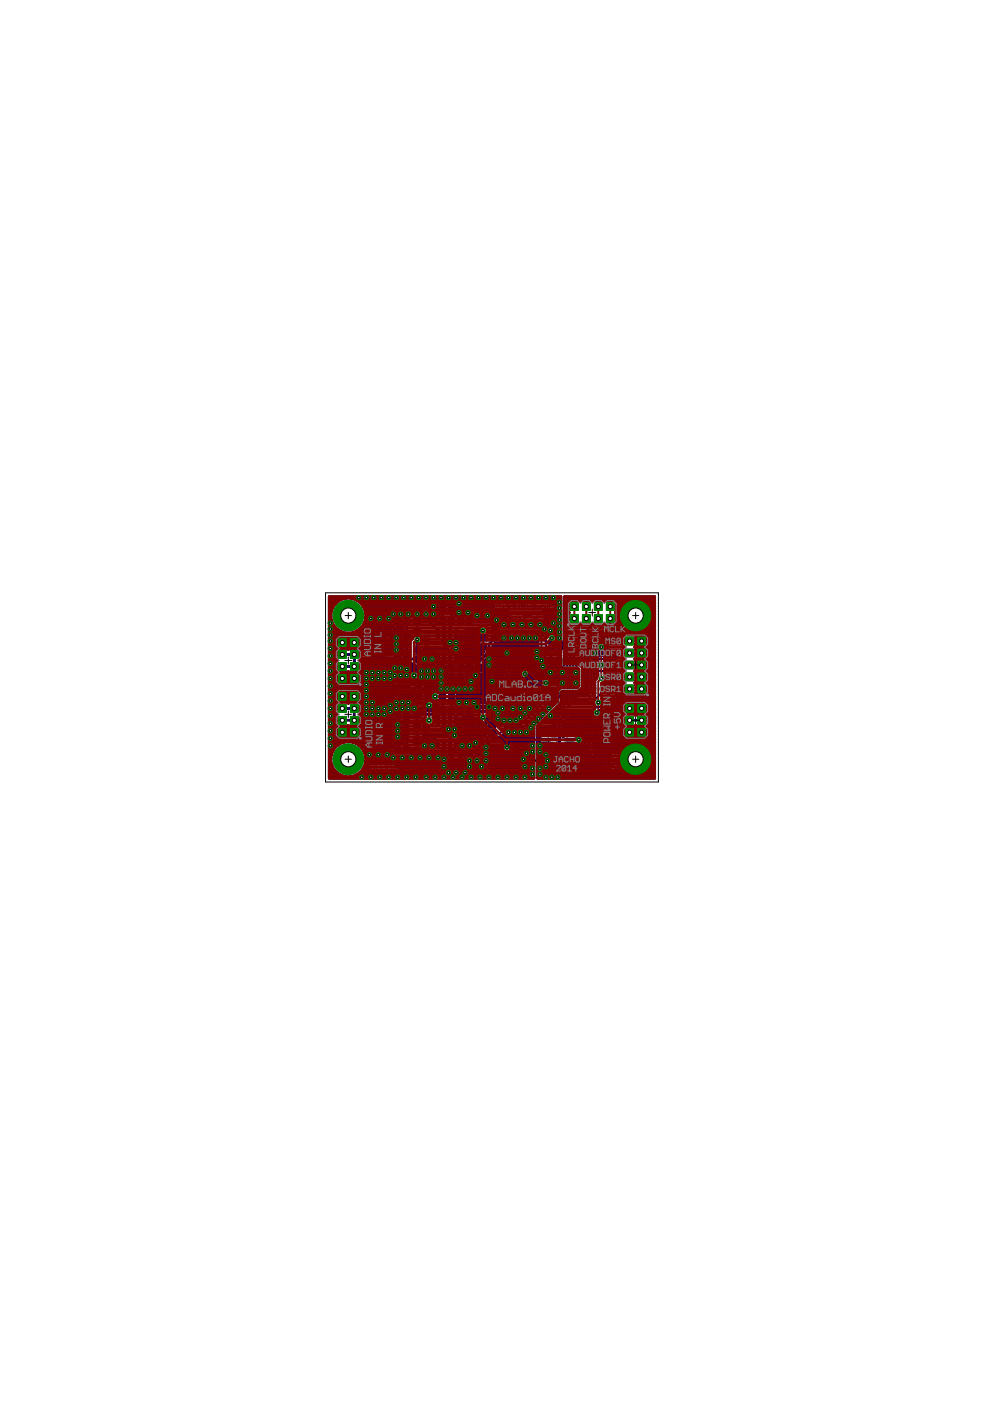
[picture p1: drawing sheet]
<svg xmlns="http://www.w3.org/2000/svg" width="210mm" height="297mm" viewBox="0 0 210 297" stroke-linecap="round" stroke-linejoin="round" font-family="sans-serif">
<g fill="none" stroke="#000" stroke-width=".21">
<path d="M79.7 137.8h1M79.7 133.7h1M80.2 133.2v1M80.2 137.3v1M84.9 139.7h.8M84.9 131.8h.7M85.3 131.4v.7M85.3 139.3v.8M85.9 135.6h.7M86.2 135.2v.8M88.1 138.8h.7M88.2 132.7h.5"/>
<path d="M88.5 132.5v.5M88.5 138.4v.8M90.1 136.9h.5M90.3 136.6v.5M94.1 136.9h1.4M94.5 131.8h.6M94.5 129.2h.5M94.8 129v.5M94.8 131.5v.6M94.8 136.2v1.3M98.2 131.8h.8M98.6 131.4v.7"/>
<path d="M99.4 136.2h.9M99.9 135.8v.9M102.2 136.2h.5M102.4 136v.5M104.7 134.3h.5M104.9 134.1v.5M105.6 139.8v1.1M108.2 139.1h1.1M108.8 138.5v1.2M111.4 139.1h1M111.9 138.6v1M117.7 136.9h.5"/>
<path d="M118 136.6v.5M128.8 135.6h.5M129.1 135.3v.5M129.3 138.5h.8M129.7 138v.9M80 153.7h1M80 157.5h1M80.5 153.1v1.1M80.5 157v1M81.2 146.4h.6M81.5 146.1v.6M84.9 159.1h.8"/>
<path d="M84.9 151.8h.7M85.3 151.4v.7M85.3 158.7v.7M85.6 155.3h.7M85.9 154.9v.7M86 146.4h.5M86.2 146.1v.5M88.2 158.1h.5M88.2 152.7h.5M88.5 152.5v.5M88.5 157.9v.5M89.5 147.7h.5"/>
<path d="M89.5 145.1h.5M89.7 144.9v.5M89.7 147.4v.5M90.1 155.3h.5M90.3 155v.5M94.1 155.3h1.4M94.5 150.5h.5M94.5 147.7h.5M94.8 147.4v.5M94.8 150.3v.4M94.8 154.6v1.3M96.4 143.8h.5"/>
<path d="M96.4 159.7h.5M96.4 141.6h.5M96.7 141.4v.5M96.7 143.6v.5M96.7 159.4v.6M98.3 150.5h.7M98.6 150.2v.7M98.8 154.6h.9M99.2 154.2v.9M100.1 141.6h.8M100.2 159.7h.6M100.5 141.2v.8"/>
<path d="M100.5 159.4v.6M101.5 154.6h.5M101.8 154.4v.5M102.3 146.4h.9M102.7 145.9v1M104.1 154.6h.5M104.3 154.4v.5M105 140.4h1.2M105.6 146.4h1.2M106.2 145.8v1.2M109.1 146.4h1.2M109.7 145.8v1.2"/>
<path d="M112.9 147h.6M113.2 146.8v.5M113.9 143.8h.5M114.2 143.6v.5M117.6 154.9h1.3M118.3 154.3v1.3M118.5 151.1h.8M118.5 143.8h1.4M118.9 150.7v.9M119.2 143.2v1.3M125.8 156.2h.8M125.8 152.7h.8"/>
<path d="M126.2 152.4v.7M126.2 155.8v.9M129.6 143.5h.8M129.8 146.1h.5M129.8 141h.5M130 140.7v.5M130 143.1v.8M130 145.8v.5M96.4 162.2h.5M96.7 162v.5M104.7 160.7h1.2M105.3 160.1v1.1"/>
<path d="M108.2 161h1.1M108.8 160.4v1.2M113.3 161.3h.5M113.5 161v.5M118.2 161h.8M118.6 160.5v.9M122.9 161h.9M123.4 160.5v.9M126.3 160.3h.5M126.5 160.1v.5"/>
</g>
<g fill="none" stroke="#808080" stroke-width=".21">
<path d="M78.3 132.3h3.5v2.8h-3.5zM78.3 136.4h3.5v2.8h-3.5zM78.6 139.4h.8v.6l-.4-.2-.4 .2v.4l.2 .2h.4l.2-.2M78.6 136.1l.2-.2h.6v.4l-.2 .2h-.4zM78.6 135.3l.8 .6M79.1 137.8h.6M79.1 133.7h.6M79.4 133.4v.6M79.4 137.5v.6M79.8 136.5h.8M80.6 139.8l-.4-.4v1.2M80.6 135.7l-.4-.4v1.2"/>
<path d="M80.9 135.5l.3-.2h.3l.2 .2v.8l-.2 .2h-.3l-.3-.2M80.9 139.6l.3-.2h.3l.2 .2v.8l-.2 .2h-.3l-.3-.2M84.1 135.2v.8l.7-.8 .4 .2v.4l-.2 .2M84.2 136.4l-.1 .1v.4l.1 .2h.8l.2-.2v-.4l-.2-.1M84.5 129.9l-.2-.2 .2-.4h.4l.2 .2-.2 .4M84.5 129.9l-.2 .2 .2 .4h.4l.2-.2-.2-.4M84.5 129.9h.4M84.9 131.1h.8M84.9 139.1h.8M84.9 132.4h.8M85 134l.2 .2v.4l-.2 .2h-.8M85 134h-.8l-.1 .2v.4l.1 .2"/>
<path d="M85 134l-.8 .8M85.6 135.2v.8M85.9 130.1l-.4 .4M86.3 130.1h-.6l-.2-.2v-.4l.2-.2h.6v1.2M86.9 135.2v.8M87.8 132.3v.8M87.8 138.4v.8M87.9 129.2v.7l.7-.7 .4 .2v.4l-.2 .1M87.9 131.1h1.1v-.6l-.2-.2h-.3l-.3 .2v.6M87.9 130.3l.3 .4M88.8 128l.2 .2v.4l-.2 .2h-.7M88.8 128h-.7l-.2 .2v.4l.2 .2"/>
<path d="M88.8 128l-.7 .8M89.1 132.3v.8M89.1 138.4v.8M89.7 136.5v.8M89.8 135.6h1.1v-.6l-.2-.2h-.4l-.2 .2v.6M89.8 133.6v.8M89.8 138.7v.7M89.8 134.8l.3 .4M89.8 134h1.1l-.3 .4M89.8 139.8l.3 .4M89.8 139.1h1.1l-.3 .3M90.2 131.1l-.2-.1 .2-.4h.4l.2 .2-.2 .3"/>
<path d="M90.2 131.1l-.2 .2 .2 .4h.4l.2-.2-.2-.4M90.2 131.1h.4M90.3 132.6l.3-.2 .3 .2v.4l-.2 .2-.4-.2M90.3 137.5v.6l.3 .2 .3-.2v-.4l-.2-.2h-.7l-.2 .2v.4l.2 .2M90.3 132.6l-.2-.2-.3 .2v.4l.2 .2 .3-.2M90.3 132.6v.4M91 136.5v.8M91.2 129.2h.6l.2-.1-.2-.4h-.4l-.2 .2v.7l.2 .2h.4l.2-.2M91.2 131.7h.8M92 131l-.4-.4v1.1M92.3 134.9h5v4h-5zM92.4 130.8l.2-.2h.4l.2 .2v.7l-.2 .2h-.4l-.2-.2"/>
<path d="M92.6 134.9v-1.1h.5v1.1M92.6 138.9v1.1h.5v-1.1M92.8 129.4l-.4 .4M93.2 129.4h-.6l-.2-.2v-.3l.2-.2h.6v1.1M93.9 134.9v-1.1h.5v1.1M93.9 138.9v1.1h.5v-1.1M93.9 137.1l1.9 1.2M94.4 129.9h.8M94.4 128.6h.8M94.4 131.1h.8M94.4 132.4h.7M94.9 135.4l-.3-.3h-.3l-.4 .3v.7l.4 .3"/>
<path d="M94.9 135.4l.3-.3h.3l.3 .3v.7l-.3 .3M94.9 135.4v.4M95.2 138.9v1.1h.5v-1.1M95.2 134.9v-1.1h.5v1.1M95.8 137.1l-1.9 1.2M96.4 138.9v1.1h.5v-1.1M96.4 134.9v-1.1h.5v1.1M97.3 136.6l-.3 .2v.3l.3 .1M97.4 139.3l.8 .8M97.4 139.7h.8M97.7 136.8h.7M97.8 139.3v.8"/>
<path d="M97.8 129.8l-.2-.2h-.4l-.2 .2v.2l.8 .8h-.8M98.2 139.3l-.8 .8M98.2 131.1h.8M98.2 130.8h.8M98.2 132.4h.8M98.4 136l-.4-.4v1.2M98.4 134.3h2.9v3.5h-2.9zM99 130l-.4-.4v1.2M99.5 135.4h.7M99.6 135.8l-.2-.2h-.4l-.2 .2v.2l.8 .8h-.8M99.7 130.4l-.3 .4M99.9 135.1v.6"/>
<path d="M100 135.8l.2-.2h.4l.2 .2v.8l-.2 .2h-.4l-.2-.2M100.1 130.4h-.6l-.1-.2v-.4l.1-.2h.6v1.2M100.4 139.5l-.4-.4v1.2M101.5 139.5l-.4-.4v1.2M101.7 135.8v.8M101.8 132.7v.7l.8-.7 .4 .1v.4l-.2 .2M101.8 131.5v.7l.8-.7 .4 .2v.4l-.2 .1M102 133.8l-.2 .2v.4l.2 .2h.8l.2-.2v-.4l-.2-.2M102.3 139.9l-.4 .4M102.5 139.1v.8M102.5 139.5h1.1l-.4 .4M102.7 139.9h-.6l-.2-.2v-.4l.2-.2h.6v1.2"/>
<path d="M103.1 135.9v.7M104.2 138.8h2.8v3.5h-2.8zM104.3 133.9v.8M104.4 131.1h1.1l-.4 .4M104.4 130.7v.8M104.6 131.9l-.2 .2v.4l.2 .2h.7l.2-.2v-.4l-.2-.2M104.9 129.6v.6l.2 .1 .4-.1v-.4l-.2-.2h-.7l-.2 .2v.4l.2 .1M105.6 133.9v.8M106.2 139.2l.2-.2 .4 .2v.4l-.2 .2M106.2 139.2l-.2-.2-.4 .2v.4l.2 .2M106.2 139.2v.2M106.6 137.8l.2 .2v.4l-.2 .2h-.8"/>
<path d="M106.6 137.8h-.8l-.2 .2v.4l.2 .2M106.6 137.8l-.8 .8M107.3 137.5h2.9v3.5h-2.9zM108.4 139.9h.7M108.8 139.6v.6M111.6 139.9h.6M111.9 139.6v.6M113.2 139.4v.8l.8-.8M113.6 139.4h1.1l-.4 .4M113.6 139v.8M114.2 137.8v.8l.5-.6h-1.1M114.2 139.4l.2 .2v.4l-.2 .2"/>
<path d="M117.6 137.5h.7M117.6 136.2h.7M119.6 136.9h.5l.3-.2-.3-.4h-.3l-.2 .2v.7l.2 .3h.3l.3-.3M120.7 136.5l.2-.2h.4l.2 .2v.7l-.2 .3h-.4l-.2-.3M128.7 136.2h.8M128.7 135h.8M129.3 139.1h.8M129.3 137.8h.8M129.8 140l-.2-.2h-.4l-.2 .2v.2l.8 .7h-.8M131 135h.8v.6l-.4-.2-.4 .2v.4l.2 .2h.4l.2-.2M132.9 135.2l-.2-.2h-.4l-.2 .2v.2l.8 .8h-.8M133.7 135.8l-.4 .4"/>
<path d="M134.1 135.8h-.6l-.2-.2v-.4l.2-.2h.6v1.2M78.6 156.1h3.5v2.8h-3.5zM78.6 152.3h3.5v2.8h-3.5zM79.4 157.5h.6M79.4 153.7h.6M79.7 153.4v.6M79.7 157.2v.6M79.8 140.6h.8M79.9 144.9h3.5v2.9h-3.5zM80.1 155.5h.8M80.5 146.4h.8l-.6-.6v1.2M80.6 150.4l-.2-.2h-.4l-.2 .2v.2l.8 .8h-.8"/>
<path d="M80.9 154.7l-.4-.3v1.1M80.9 150.4l.3-.2h.3l.2 .2v.8l-.2 .2h-.3l-.3-.2M81.3 154.6l.2-.2h.4l.1 .2v.7l-.1 .2h-.4l-.2-.2M81.7 146l.2-.2h.4l.2 .2v.8l-.2 .2h-.4l-.2-.2M81.9 146.4h.7M82.3 146.1v.6M83.9 155.4l-.2 .2v.4l.2 .2h.8l.2-.2v-.4l-.2-.2M84.3 154.4v.2M84.3 154.4l.2-.2 .4 .2v.4l-.2 .2M84.3 154.4l-.2-.2-.4 .2v.4l.2 .2M84.9 159.7h.8M84.9 140.4h.8"/>
<path d="M84.9 158.4h.8M84.9 152.4h.8M84.9 151.1h.8M85.1 149.8l-.2-.2h-.4l-.2 .2v.2l.8 .8h-.8M85.2 154.9v.7M85.6 146v.8M85.7 141h-.7l.7 1.2M85.8 149.2l-.2 .2v.3l.2 .2h.8l.2-.2v-.3l-.2-.2M85.9 150.4l-.4 .4M86.1 144.5h-.8v.2l.8 .8v.2M86.2 148.2l-.2-.2-.4 .2v.4l.2 .2 .4-.2M86.2 148.2l.2-.2 .4 .2v.4l-.2 .2-.4-.2"/>
<path d="M86.2 148.2v.4M86.3 150.4h-.6l-.2-.2v-.4l.2-.2h.6v1.2M86.4 145.7h.8M86.5 141.8l-.4 .4M86.6 154.9v.7M86.9 146v.8M86.9 141.8h-.6l-.2-.2v-.4l.2-.2h.6v1.2M87.2 144.9l-.4-.4v1.2M87.8 152.3v.8M87.8 157.7v.8M87.9 155.9h1.1l-.4 .4M87.9 157.5h1.1v-.6l-.2-.2h-.3l-.3 .2v.6"/>
<path d="M87.9 155.5v.8M87.9 156.7l.3 .4M88 145.3l-.4 .4M88.4 145.3h-.6l-.2-.2v-.4l.2-.2h.6v1.2M88.5 159.4v.8l.5-.6h-1.1M89 154.3v.8h-.5l.1-.4-.1-.4h-.4l-.2 .2v.4l.2 .2M89.1 152.3v.8M89.1 157.7v.8M89.3 148.3h.8M89.3 147h.8M89.3 144.5h.8M89.3 145.8h.8"/>
<path d="M89.7 154.9v.8M89.8 140.6h1.1v-.6l-.2-.2h-.4l-.2 .2v.6M89.8 159.7h1.1v-.6l-.2-.2h-.4l-.2 .2v.6M89.8 158.9l.3 .4M89.8 158.1h1.1l-.3 .4M89.8 157.7v.8M90.3 156.8l.3-.3 .3 .3v.3l-.2 .2M90.3 156.8l-.2-.3-.3 .3v.3l.2 .2M90.3 156.8v.2M91 154.9v.8M91.3 150.7l.2-.2h.6v.4l-.2 .2h-.4zM91.3 149.9l.8 .6"/>
<path d="M91.3 147.1l.8 .6M91.5 147.7l-.2 .1 .2 .4h.4l.2-.2v-.3M91.5 147.7h.6M92.1 147.3l-.2-.2h-.4l-.2 .2 .2 .4M92.3 153.3h5v4h-5zM92.5 150.1l.2-.2h.4l.2 .2v.8l-.2 .2h-.4l-.2-.2M92.6 153.3v-1.1h.5v1.1M92.6 157.3v1.1h.5v-1.1M92.7 141h-.8v.2l.8 .8v.2M92.9 147.8l-.4 .4h.8v-1.1h-.6l-.2 .2v.4l.2 .1h.6M93.1 159.1h.8v.6l-.4-.2-.4 .2v.4l.2 .2h.4l.2-.2M93.1 142.2h.8"/>
<path d="M93.3 147.4l-.4-.3v1.1M93.9 153.3v-1.1h.5v1.1M93.9 157.3v1.1h.5v-1.1M93.9 141.4l-.4-.4v1.2M93.9 155.4l1.9 1.3M93.9 153.5v1.3l1.3-1.3h.3l.3 .4v.6l-.3 .3M94 147.8l-.3 .4M94.3 159.3l.2-.2h.4l.2 .2v.8l-.2 .2h-.4l-.2-.2M94.3 141.2l.2-.2h.4l.2 .2v.8l-.2 .2h-.4l-.2-.2M94.4 148.3h.8M94.4 147h.8M94.4 149.8h.8"/>
<path d="M94.4 151.2h.7M94.4 147.8h-.5l-.2-.1v-.4l.2-.2h.5v1.1M95.2 157.3v1.1h.5v-1.1M95.2 153.3v-1.1h.5v1.1M95.8 155.4l-1.9 1.3M96.3 144.5h.8M96.3 143.2h.8M96.3 141h.8M96.3 159h.8M96.3 142.3h.7M96.4 157.3v1.1h.5v-1.1M96.4 153.3v-1.1h.5v1.1"/>
<path d="M97.3 155l-.3 .2 .3 .4M97.4 158.1h.8M97.4 157.7l.8 .8M97.7 148l.7 .6M97.7 148.8l.2-.2h.5v.4l-.1 .2h-.4zM97.8 157.7v.8M97.8 152.7h2.9v3.5h-2.9zM98.2 157.7l-.8 .8M98.2 149.9h.8M98.2 151.1h.8M98.6 156.9h.8v.6l-.4-.2-.4 .2v.4l.2 .2h.4l.2-.2M98.9 153.8h.6"/>
<path d="M99.2 148.8l-.4 .4M99.2 153.5v.7M99.6 140.3h.8M99.6 148.8h-.6l-.2-.2v-.4l.2-.2h.6v1.2M99.9 146.4h1.2l-.4 .4M99.9 146v.8M100.1 141h.8M100.1 159.1h.8M100.1 142.3h.8M100.1 147.2l-.2 .1v.4l.2 .2h.8l.2-.2v-.4l-.2-.1M100.5 145l.2-.2 .4 .2v.4l-.2 .2M100.5 145l-.2-.2-.4 .2v.4l.2 .2"/>
<path d="M100.5 145v.2M100.6 157.1l-.2-.2h-.4l-.2 .2v.2l.8 .8h-.8M100.7 140.3h.8M100.9 157.1l.2-.2h.4l.2 .2v.8l-.2 .2h-.4l-.2-.2M101.1 154.2v.8M101.2 150.4l.2-.2 .4 .2v.6h-.4l-.2-.2zM101.2 151.4v.7l.8-.7 .4 .2v.4l-.2 .1M101.3 144.8h2.9v3.5h-2.9zM101.4 152.5l-.2 .2v.4l.2 .2h.8l.2-.2v-.4l-.2-.2M102 159.1h.8v.6l-.4-.2-.4 .2v.4l.2 .2h.4l.2-.2M102.4 150.2l-.6 .8M102.4 147.2h.6"/>
<path d="M102.4 154.3v.7M102.7 141.4l-.2 .2v.4l.2 .2h.7l.2-.2v-.4l-.2-.2M102.7 146.9v.6M103 140.5l-.2-.2-.3 .2v.4l.2 .2M103 140.5l.2-.2 .4 .2v.4l-.2 .2M103 140.5v.2M103.1 146.3v.8l.8-.8 .4 .2v.4l-.2 .2M103.3 147.5l-.2 .2v.4l.2 .2h.8l.2-.2v-.4l-.2-.2M103.5 159.9l-.3 .4M103.7 154.2v.8M103.7 145.3l.2-.2 .4 .2v.4l-.2 .2-.4-.2M103.7 145.3l-.2-.2-.4 .2v.4l.2 .2 .4-.2"/>
<path d="M103.7 145.3v.4M103.7 152.1h.2l.8-.7h.2v.7M103.8 158.7h2.9v3.5h-2.9zM103.9 152.5l-.2 .2v.4l.2 .2h.8l.2-.2v-.4l-.2-.2M103.9 159.9h-.5l-.2-.2v-.4l.2-.2h.5v1.2M104.8 144.8h2.9v3.5h-2.9zM104.9 159.9h.7M105 154.2v.8M105.3 141.1h.6M105.3 159.6v.6M105.6 140.8v.7M105.8 140.2l-.2 .2v.4l.2 .1h.8l.2-.1v-.4l-.2-.2"/>
<path d="M105.9 147.2h.6M106.2 146.9v.6M106.6 146.3v.8l.8-.8 .4 .2v.4l-.3 .2M106.8 147.5l-.2 .2v.4l.2 .2h.7l.3-.2v-.4l-.3-.2M107.2 145.1v.6l.2 .2 .4-.2v-.4l-.3-.2h-.7l-.2 .2v.4l.2 .2M107.8 159.3l.2-.2 .4 .2v.4l-.2 .2M107.8 159.3l-.2-.2-.4 .2v.4l.2 .2M107.8 159.3v.2M108.3 144.8h2.8v3.5h-2.8zM108.8 147.6h.8M109.4 147.2h.6M109.6 146.8l-.4-.4v1.2"/>
<path d="M109.7 146.9v.6M109.9 147.6h.8M110.7 146.8l-.4-.4v1.2M111.1 146.6l.2-.2h.4l.2 .2v.8l-.2 .2h-.4l-.2-.2M112.8 147.7h.8M112.8 146.3h.8M113.2 140.6v.8M113.3 141v-3.5h-2.8v3.5h3.9l-.4 .4M113.5 141.8l-.3 .1v.4l.3 .2h.7l.2-.2v-.4l-.2-.1M113.5 143.5v.7M113.7 140.2l-.1 .2v.3l.1 .2h.8l.2-.2v-.3l-.2-.2M114.8 143.5v.7"/>
<path d="M115 157.5l.8 .8M115 157.9h.8M115.4 157.5v.8M115.8 157.5l-.8 .8M115.8 141.4h6.8v4.9h-6.8zM116.3 152.8h-1.1v.5h1.1M116.3 152.5h4v4.9h-4zM116.3 156.6h-1.1v.5h1.1M116.3 154.1h-1.1v.5h1.1M116.3 155.3h-1.1v.5h1.1M116.8 156v-1.6l.3-.3h.7l.3 .3v1.6M117.2 159.1h2.8v3.5h-2.8z"/>
<path d="M118 157.4l.2-.3 .3 .1 .1 .2M118 148.8l.2-.1h.4l.2 .1v.8M118 148.8v.8l.2 .2h.4l.2-.2M118 148.8l.8 .8M118 144.4l1.2 .8M118 143.6h1.2l-.4 .4M118 143.2v.8M118.5 151.8h.8M118.6 150.5h.7M118.6 159.9v.6M118.7 154.1h1.3M119.1 149.8h.8"/>
<path d="M119.2 144.4l-1.2 .8M119.4 154.1v1.9l-.7-.7M119.9 149l-.4-.3v1.1M120.3 152.8h1.1v.5h-1.1M120.3 156.6h1.1v.5h-1.1M120.3 155.3h1.1v.5h-1.1M120.3 154.1h1.1v.5h-1.1M120.3 148.8l.2-.1h.4l.2 .1v.8l-.2 .2h-.4l-.2-.2M121.9 159.1h2.9v3.5h-2.9zM123.3 154.3l-.2 .2 .2 .4h.3l.2-.2M123.3 154.3h.1M123.4 159.9v.6"/>
<path d="M123.8 153.9l-.2-.2h-.3l-.2 .2 .2 .4M124 153.4h4.4M124 152.1h4.4M124.2 153.9l.2-.2h.6v1.2h-.6l-.2-.2zM125.1 152.7h.8M125.1 158.4h.8M125.5 141l-.2 .2 .2 .4h.3l.2-.2M125.5 141h.1M125.8 155.6h.8M125.8 156.9h.8M125.9 160v.7M125.9 147h.8"/>
<path d="M125.9 157.6l-.4-.4v1.2M125.9 152.3l.6 .4-.6 .5zM126 140.6l-.2-.2h-.3l-.2 .2 .2 .4M126.5 152.3v.9M126.5 152.7h.8M126.7 146.2l-.4-.4v1.2M126.7 158l-.4 .4M127.1 158h-.6l-.2-.2v-.4l.2-.2h.6v1.2M127.2 160v.7M127.2 140.6l-.2-.2h-.4l-.2 .2v.2l.8 .8h-.8M127.4 157.2h.4M127.4 158.4h.4"/>
<path d="M127.7 157.2v1.2M127.8 140.4h.8l-.6-.6v1.1M127.8 146l-.1-.2h-.4l-.2 .2v.2l.7 .8h-.7M128 141.2l-.4 .4M128.2 157.2h.8v1.2M128.4 141.2h-.6l-.2-.2v-.4l.2-.2h.6v1.2M128.6 157.8h.4M128.6 146.6l-.4 .4M129 146.6h-.6l-.2-.2v-.4l.2-.2h.6v1.2M129.2 141.2l-.2-.2h-.4l-.2 .2v.2l.8 .8h-.8M129.6 140.4h.8M129.6 145.4h.8"/>
<path d="M129.6 146.7h.8M129.6 142.9h.8M129.6 144.2h.8M129.6 141.6h.8M130.4 141.2l-.2-.2h-.4l-.2 .2v.2l.8 .8h-.8M130.5 140.5l-.4 .4M130.9 140.5h-.6l-.2-.1v-.4l.2-.2h.6v1.1M131.2 141.8l-.4 .4M131.6 141.8h-.6l-.2-.2v-.4l.2-.2h.6v1.2M84 161.6h.8M84.8 160.8l-.4-.4v1.2M85.6 161.2l-.4 .4"/>
<path d="M86 161.2h-.6l-.2-.2v-.4l.2-.2h.6v1.2M87.9 161.7l.3 .4M87.9 162.5h1.1v-.6l-.2-.2h-.3l-.3 .2v.6M87.9 161h1.1l-.4 .4M87.9 160.6v.8M93.1 162.2h.8l-.6-.6v1.2M94.7 162.4l-.4 .4M95.1 162.4h-.6l-.2-.2v-.3l.2-.3h.6v1.2M96.3 162.9h.8M96.3 161.6h.8M96.3 160.4h.7M100.1 160.3h.8"/>
<path d="M106.3 160v.8l.7-.8 .4 .2M106.5 162.4l-.2 .2v.4l.2 .2h.7l.2-.2v-.4l-.2-.2M106.8 161.4l.2-.2 .4 .2M106.8 161.4l-.1-.2-.4 .2v.4l.2 .2M106.8 161.4v.2M107.2 160.8l.2 .2M107.4 160.3l-.2 .1v.4M107.4 161.4l-.2 .2v.4M107.4 160.3l.4 .1M107.4 160.2v.4l-.2 .2M107.4 161.4v.4l-.2 .2M107.8 160.4l.2-.1 .4 .1v.4l-.2 .2"/>
<path d="M107.8 160.4v.2M108.1 160.6v.8M108.2 161.4l.2 .2v.4l-.2 .2h-.8l-.2-.2M108.4 161.9h.7M109.1 161.1l-.4-.4v1.2M109.4 160.6v.8M110.3 160.7v1.2h-.8M113.1 161.9h.8M113.1 160.6h.8M116.7 163.8h.8l-.6-.6v1.2M118.3 160.2h.6M118.6 163.4l-.2-.2h-.3l-.2 .2v.2l.7 .8h-.7"/>
<path d="M119 163.4l.2-.2h.4l.2 .2v.8l-.2 .2h-.4l-.2-.2M122.6 163.2h-.8v.2l.8 .8v.2M123 160.2h.7M123.7 163.4l-.2-.2h-.4l-.2 .2v.2l.8 .8h-.8M124.1 163.4l.2-.2h.4l.2 .2v.8l-.2 .2h-.4l-.2-.2M125.9 163.1v.8l.8-.8 .4 .2v.4l-.2 .2M126.1 164.3l-.2 .2v.4l.2 .2h.8l.2-.2v-.4l-.2-.2M126.5 162.1l.2-.2 .4 .2v.4l-.2 .2M126.5 162.1l-.2-.2-.4 .2v.4l.2 .2M126.5 162.1v.2"/>
</g>
<g fill="#808080" stroke="#808080" stroke-width=".21">
<path d="M118.8 139.8h.2v1.6h-.2z"/>
<path d="M119.4 139.8h.3v1.6h-.3z"/>
<path d="M118.2 139.8h.2v1.6h-.2z"/>
<path d="M117.5 139.8h.2v1.6h-.2z"/>
<path d="M116.8 139.8h.3v1.6h-.3z"/>
<path d="M116.2 139.8h.2v1.6h-.2z"/>
<path d="M120.1 139.8h.2v1.6h-.2z"/>
<path d="M120.7 139.8h.2v1.6h-.2z"/>
<path d="M121.4 139.8h.2v1.6h-.2z"/>
<path d="M122 139.8h.3v1.6h-.3z"/>
<path d="M119.4 146.3h.3v1.6h-.3z"/>
<path d="M118.8 146.3h.2v1.6h-.2z"/>
<path d="M120.1 146.3h.2v1.6h-.2z"/>
<path d="M120.7 146.3h.2v1.6h-.2z"/>
<path d="M121.4 146.3h.2v1.6h-.2z"/>
<path d="M122 146.3h.3v1.6h-.3z"/>
<path d="M118.2 146.3h.2v1.6h-.2z"/>
<path d="M117.5 146.3h.2v1.6h-.2z"/>
<path d="M116.8 146.3h.3v1.6h-.3z"/>
<path d="M116.2 146.3h.2v1.6h-.2z"/>
<path d="M82.1 156.4h.3v2.2h-.3z"/>
<path d="M78.3 156.4h.3v2.2h-.3z"/>
<path d="M78.6 156.1h.8v2.8h-.8z"/>
<path d="M82.1 152.6h.3v2.2h-.3z"/>
<path d="M78.3 152.6h.3v2.2h-.3z"/>
<path d="M78.6 152.3h.8v2.8h-.8z"/>
<path d="M85.7 158.4h.6v1.4h-.6z"/>
<path d="M84.2 158.4h.7v1.4h-.7z"/>
<path d="M85.7 151.1h.6v1.4h-.6z"/>
<path d="M84.2 151.1h.7v1.4h-.7z"/>
<path d="M97 159h.8v1.4h-.8z"/>
<path d="M95.6 159h.8v1.4h-.8z"/>
<path d="M95.1 149.8h.8v1.4h-.8z"/>
<path d="M93.7 149.8h.7v1.4h-.7z"/>
<path d="M95.2 147h.6v1.4h-.6z"/>
<path d="M93.7 147h.7v1.4h-.7z"/>
<path d="M97.1 161.5h.6v1.4h-.6z"/>
<path d="M95.6 161.5h.7v1.4h-.7z"/>
<path d="M100.9 159h.7v1.4h-.7z"/>
<path d="M99.4 159h.7v1.4h-.7z"/>
<path d="M99 149.8h.7v1.4h-.7z"/>
<path d="M97.5 149.8h.7v1.4h-.7z"/>
<path d="M103.6 155h1.4v.7h-1.4z"/>
<path d="M103.6 153.5h1.4v.8h-1.4z"/>
<path d="M116.9 136.1h.7v1.5h-.7z"/>
<path d="M118.3 136.1h.8v1.5h-.8z"/>
<path d="M117.8 150.4h.8v1.5h-.8z"/>
<path d="M119.3 150.4h.7v1.5h-.7z"/>
<path d="M113.4 142.7h1.5v.8h-1.5z"/>
<path d="M113.4 144.2h1.5v.7h-1.5z"/>
<path d="M101.6 144.5h2.2v.3h-2.2z"/>
<path d="M101.6 148.3h2.2v.3h-2.2z"/>
<path d="M101.3 147.5h2.8v.8h-2.8z"/>
<path d="M110.8 137.2h2.2v.3h-2.2z"/>
<path d="M110.8 141h2.2v.3h-2.2z"/>
<path d="M110.5 140.2h2.8v.8h-2.8z"/>
<path d="M112.1 146.3h.8v1.4h-.8z"/>
<path d="M113.5 146.3h.8v1.4h-.8z"/>
<path d="M89.6 155.7h1.4v.6h-1.4z"/>
<path d="M89.6 154.2h1.4v.6h-1.4z"/>
<path d="M87.8 157.1h1.4v.6h-1.4z"/>
<path d="M87.8 158.5h1.4v.7h-1.4z"/>
<path d="M87.7 153.1h1.4v.7h-1.4z"/>
<path d="M87.7 151.7h1.4v.6h-1.4z"/>
<path d="M85.2 155.6h1.4v.8h-1.4z"/>
<path d="M85.2 154.2h1.4v.7h-1.4z"/>
<path d="M90.1 147h.7v1.4h-.7z"/>
<path d="M88.6 147h.7v1.4h-.7z"/>
<path d="M88.7 144.4h.6v1.4h-.6z"/>
<path d="M90.1 144.4h.7v1.4h-.7z"/>
<path d="M79.6 145.3h.3v2.2h-.3z"/>
<path d="M83.4 145.3h.3v2.2h-.3z"/>
<path d="M82.6 145h.8v2.8h-.8z"/>
<path d="M85.5 145.3h1.5v.7h-1.5z"/>
<path d="M85.5 146.7h1.5v.8h-1.5z"/>
<path d="M125.8 159.2h1.5v.8h-1.5z"/>
<path d="M125.8 160.7h1.5v.8h-1.5z"/>
<path d="M117.5 162.6h2.2v.3h-2.2z"/>
<path d="M117.5 158.8h2.2v.3h-2.2z"/>
<path d="M117.2 159.1h2.8v.8h-2.8z"/>
<path d="M123.8 152.1h.8v1.3h-.8z"/>
<path d="M127.8 152.1h.8v1.3h-.8z"/>
<path d="M126.5 155.5h.8v1.4h-.8z"/>
<path d="M125.1 155.5h.8v1.4h-.8z"/>
<path d="M98.1 156.2h2.2v.3h-2.2z"/>
<path d="M98.1 152.4h2.2v.3h-2.2z"/>
<path d="M97.8 152.7h2.8v.8h-2.8z"/>
<path d="M101 153.5h1.5v.8h-1.5z"/>
<path d="M101 155h1.5v.7h-1.5z"/>
<path d="M113.9 160.6h.7v1.4h-.7z"/>
<path d="M112.4 160.6h.8v1.4h-.8z"/>
<path d="M81.8 136.7h.3v2.2h-.3z"/>
<path d="M78 136.7h.3v2.2h-.3z"/>
<path d="M78.3 136.4h.8v2.8h-.8z"/>
<path d="M81.8 132.6h.3v2.2h-.3z"/>
<path d="M78 132.6h.3v2.2h-.3z"/>
<path d="M78.3 132.3h.8v2.8h-.8z"/>
<path d="M85.7 139h.6v1.4h-.6z"/>
<path d="M84.2 139h.7v1.4h-.7z"/>
<path d="M85.7 131.1h.6v1.4h-.6z"/>
<path d="M84.2 131.1h.7v1.4h-.7z"/>
<path d="M97 140.9h.8v1.4h-.8z"/>
<path d="M95.6 140.9h.8v1.4h-.8z"/>
<path d="M95.1 131.1h.8v1.4h-.8z"/>
<path d="M93.7 131.1h.7v1.4h-.7z"/>
<path d="M95.2 128.5h.6v1.4h-.6z"/>
<path d="M93.7 128.5h.7v1.4h-.7z"/>
<path d="M97.1 143.2h.6v1.3h-.6z"/>
<path d="M95.6 143.2h.7v1.3h-.7z"/>
<path d="M100.9 140.9h.7v1.4h-.7z"/>
<path d="M99.4 140.9h.7v1.4h-.7z"/>
<path d="M99 131.1h.7v1.4h-.7z"/>
<path d="M97.5 131.1h.7v1.4h-.7z"/>
<path d="M104.2 134.7h1.5v.7h-1.5z"/>
<path d="M104.2 133.2h1.5v.8h-1.5z"/>
<path d="M89.6 137.3h1.4v.6h-1.4z"/>
<path d="M89.6 135.8h1.4v.6h-1.4z"/>
<path d="M87.8 137.7h1.4v.6h-1.4z"/>
<path d="M87.8 139.2h1.4v.6h-1.4z"/>
<path d="M87.7 133.2h1.4v.6h-1.4z"/>
<path d="M87.7 131.7h1.4v.6h-1.4z"/>
<path d="M85.5 135.9h1.5v.8h-1.5z"/>
<path d="M85.5 134.5h1.5v.7h-1.5z"/>
<path d="M98.8 137.8h2.2v.3h-2.2z"/>
<path d="M98.8 134h2.2v.3h-2.2z"/>
<path d="M98.4 134.3h2.9v.8h-2.9z"/>
<path d="M101.7 135.1h1.4v.8h-1.4z"/>
<path d="M101.7 136.6h1.4v.7h-1.4z"/>
<path d="M129 145.4h.6v1.4h-.6z"/>
<path d="M130.5 145.4h.6v1.4h-.6z"/>
<path d="M129 142.8h.6v1.4h-.6z"/>
<path d="M130.5 142.8h.6v1.4h-.6z"/>
<path d="M129 140.3h.6v1.4h-.6z"/>
<path d="M130.5 140.3h.6v1.4h-.6z"/>
<path d="M128.7 137.8h.6v1.3h-.6z"/>
<path d="M130.1 137.8h.7v1.3h-.7z"/>
<path d="M128 134.9h.7v1.4h-.7z"/>
<path d="M129.5 134.9h.6v1.4h-.6z"/>
<path d="M122.3 162.6h2.2v.3h-2.2z"/>
<path d="M122.3 158.8h2.2v.3h-2.2z"/>
<path d="M121.9 159.1h2.9v.8h-2.9z"/>
<path d="M105.1 144.5h2.2v.3h-2.2z"/>
<path d="M105.1 148.3h2.2v.3h-2.2z"/>
<path d="M104.8 147.5h2.8v.8h-2.8z"/>
<path d="M108.6 144.5h2.2v.3h-2.2z"/>
<path d="M108.6 148.3h2.2v.3h-2.2z"/>
<path d="M108.3 147.5h2.8v.8h-2.8z"/>
<path d="M107.7 137.2h2.2v.3h-2.2z"/>
<path d="M107.7 141h2.2v.3h-2.2z"/>
<path d="M107.3 140.2h2.9v.8h-2.9z"/>
<path d="M104.5 138.5h2.2v.2h-2.2z"/>
<path d="M104.5 142.3h2.2v.3h-2.2z"/>
<path d="M104.2 141.5h2.8v.8h-2.8z"/>
<path d="M108 159.9h1.5v.7h-1.5z"/>
<path d="M108 161.3h1.5v.8h-1.5z"/>
<path d="M104.2 162.3h2.2v.3h-2.2z"/>
<path d="M104.2 158.5h2.2v.2h-2.2z"/>
<path d="M103.8 158.7h2.9v.9h-2.9z"/>
</g>
<path d="M116.3 142a.71 .71 0 0 1 1.2 .1 .71 .71 0 0 1-.4 1 .71 .71 0 0 1-.9-.6h.1a.56 .56 0 0 1 .8-.6 .56 .56 0 0 1 .2 .9 .56 .56 0 0 1-.9-.2l-.2-.1z" fill-rule="evenodd" fill="#808080" stroke="#808080" stroke-width=".21"/>
<g fill="none" stroke="#000080" stroke-width=".21">
<path d="M105.2 128.3h.8M105.2 128.9v-.8l.4-.4 .4 .4v.8M106.4 128.9h.7M107.1 128.1l-.4-.4v1.2M107.5 127.9l.8 .8M107.5 127.9v.8l.2 .2h.4l.2-.2M107.5 127.9l.2-.2h.4l.2 .2v.8M108.6 129.9h-.8v.2l.8 .8v.2h-.8M108.7 128.3l.2-.2h.4l.2 .2v.4l-.2 .2h-.4l-.2-.2zM109 130.1l.2-.2h.4l.2 .2v.8l-.2 .2h-.4l-.2-.2M109.9 128.9h.4M110.1 127.5v.2"/>
<path d="M110.2 130.9h.2v.2h-.2zM110.3 128.1h-.2v.8M110.6 127.7v1.2h.6l.2-.2v-.4l-.2-.2h-.6M111 129.9h.5v1.2h-.5l-.2-.2 .2-.4-.2-.4zM111 130.5h.5M111.8 128.1v.8h.6l.2-.2v-.6M111.9 131.1v-.8l.4-.4 .4 .4v.8M111.9 130.5h.8M113.6 128.1h-.4l-.2 .2v.6h.6l.2-.2-.2-.2h-.6M113.9 129.9v1.2h-.8M114.2 127.9l.1-.2h.4l.2 .2v.8l-.2 .2h-.4l-.1-.2M114.3 131.1v-1.2l.4 .4 .3-.4v1.2"/>
<path d="M115.3 127.9l.2-.2h.6v1.2h-.6l-.2-.2zM116.5 128.9v-.8l.4-.4 .4 .4v.8M116.5 128.3h.8M130.3 159.4v.8l.6-.6h-1.1M78.8 162h.4l.2 .2v.7l-.2 .3h-.4l-.2-.3v-.7zM79.8 162.6h.8M79.8 162v1.2M80.6 162v1.2M81 162.2l.2-.2h.4l.1 .2v.7l-.1 .3h-.4l-.2-.3M82.1 163.2v-.8l.4-.4 .4 .4v.8M82.1 162.6h.8M83.3 162h.4"/>
<path d="M83.5 162v.9l.2 .3 .4-.3M129.8 160.6v.8M129.8 162.9v.8l.7-.8 .4 .2v.4l-.2 .2M129.8 161h1.1l-.4 .4M130.7 161.8h-.8l-.1 .1v.4l.1 .2M130.7 161.8l.2 .1v.4l-.2 .2h-.8M130.7 161.8l-.8 .7"/>
</g>
<g fill="#000080" stroke="#000080" stroke-width=".21">
<path d="M116.1 139.6h.4v1.4h-.4z"/>
<path d="M116.8 139.6h.3v1.4h-.3z"/>
<path d="M117.4 139.6h.4v1.4h-.4z"/>
<path d="M118.1 139.6h.3v1.4h-.3z"/>
<path d="M118.7 139.6h.4v1.4h-.4z"/>
<path d="M119.4 139.6h.3v1.4h-.3z"/>
<path d="M120 139.6h.4v1.4h-.4z"/>
<path d="M120.6 139.6h.4v1.4h-.4z"/>
<path d="M121.3 139.6h.4v1.4h-.4z"/>
<path d="M122 139.6h.3v1.4h-.3z"/>
<path d="M122 146.6h.3v1.4h-.3z"/>
<path d="M121.3 146.6h.4v1.4h-.4z"/>
<path d="M120.6 146.6h.4v1.4h-.4z"/>
<path d="M120 146.6h.4v1.4h-.4z"/>
<path d="M119.4 146.6h.3v1.4h-.3z"/>
<path d="M118.7 146.6h.4v1.4h-.4z"/>
<path d="M118.1 146.6h.3v1.4h-.3z"/>
<path d="M117.4 146.6h.4v1.4h-.4z"/>
<path d="M116.8 146.6h.3v1.4h-.3z"/>
<path d="M116.1 146.6h.4v1.4h-.4z"/>
<path d="M96.4 156.7h.6v2h-.6z"/>
<path d="M95.1 156.7h.6v2h-.6z"/>
<path d="M93.9 156.7h.5v2h-.5z"/>
<path d="M92.6 156.7h.6v2h-.6z"/>
<path d="M92.6 151.8h.6v2h-.6z"/>
<path d="M93.9 151.8h.5v2h-.5z"/>
<path d="M95.1 151.8h.6v2h-.6z"/>
<path d="M96.4 151.8h.6v2h-.6z"/>
<path d="M81.8 156.2h1.3v2.5h-1.3z"/>
<path d="M77.7 156.2h1.2v2.5h-1.2z"/>
<path d="M81.8 152.4h1.3v2.5h-1.3z"/>
<path d="M77.7 152.4h1.2v2.5h-1.2z"/>
<path d="M83.7 158.3h1.3v1.5h-1.3z"/>
<path d="M85.6 158.3h1.3v1.5h-1.3z"/>
<path d="M83.7 151h1.3v1.5h-1.3z"/>
<path d="M85.6 151h1.3v1.5h-1.3z"/>
<path d="M97 159h1.3v1.4h-1.3z"/>
<path d="M95.1 159h1.3v1.4h-1.3z"/>
<path d="M95.1 149.8h1.3v1.4h-1.3z"/>
<path d="M93.2 149.8h1.3v1.4h-1.3z"/>
<path d="M93.2 146.9h1.3v1.5h-1.3z"/>
<path d="M95.1 146.9h1.3v1.5h-1.3z"/>
<path d="M95.1 161.5h1.3v1.5h-1.3z"/>
<path d="M97 161.5h1.3v1.5h-1.3z"/>
<path d="M98.9 159h1.3v1.4h-1.3z"/>
<path d="M100.8 159h1.3v1.4h-1.3z"/>
<path d="M97 149.8h1.3v1.4h-1.3z"/>
<path d="M98.9 149.8h1.3v1.4h-1.3z"/>
<path d="M103.6 154.9h1.5v1.3h-1.5z"/>
<path d="M103.6 153h1.5v1.3h-1.5z"/>
<path d="M116.4 136.1h1.3v1.5h-1.3z"/>
<path d="M118.3 136.1h1.3v1.5h-1.3z"/>
<path d="M117.3 150.4h1.3v1.5h-1.3z"/>
<path d="M119.2 150.4h1.3v1.5h-1.3z"/>
<path d="M113.4 142.2h1.5v1.4h-1.5z"/>
<path d="M113.4 144.1h1.5v1.4h-1.5z"/>
<path d="M101.5 143.8h2.5v1.3h-2.5z"/>
<path d="M101.5 148h2.5v1.2h-2.5z"/>
<path d="M110.7 136.5h2.5v1.3h-2.5z"/>
<path d="M110.7 140.7h2.5v1.2h-2.5z"/>
<path d="M111.6 146.3h1.3v1.5h-1.3z"/>
<path d="M113.5 146.3h1.3v1.5h-1.3z"/>
<path d="M89.6 153.6h1.5v1.4h-1.5z"/>
<path d="M89.6 155.6h1.5v1.3h-1.5z"/>
<path d="M87.7 158.4h1.5v1.3h-1.5z"/>
<path d="M87.7 156.5h1.5v1.3h-1.5z"/>
<path d="M87.7 151.1h1.5v1.3h-1.5z"/>
<path d="M87.7 153h1.5v1.3h-1.5z"/>
<path d="M85.2 155.6h1.5v1.3h-1.5z"/>
<path d="M85.2 153.6h1.5v1.4h-1.5z"/>
<path d="M88.1 146.9h1.3v1.5h-1.3z"/>
<path d="M90 146.9h1.3v1.5h-1.3z"/>
<path d="M90 144.4h1.3v1.5h-1.3z"/>
<path d="M88.1 144.4h1.3v1.5h-1.3z"/>
<path d="M78.9 145.1h1.3v2.6h-1.3z"/>
<path d="M83.1 145.1h1.2v2.6h-1.2z"/>
<path d="M85.5 144.8h1.5v1.3h-1.5z"/>
<path d="M85.5 146.7h1.5v1.3h-1.5z"/>
<path d="M114.8 156.6h2v.5h-2z"/>
<path d="M114.8 155.3h2v.6h-2z"/>
<path d="M114.8 154h2v.6h-2z"/>
<path d="M114.8 152.8h2v.5h-2z"/>
<path d="M119.7 152.8h2v.5h-2z"/>
<path d="M119.7 154h2v.6h-2z"/>
<path d="M119.7 155.3h2v.6h-2z"/>
<path d="M119.7 156.6h2v.5h-2z"/>
<path d="M125.8 158.7h1.5v1.3h-1.5z"/>
<path d="M125.8 160.6h1.5v1.3h-1.5z"/>
<path d="M117.3 162.2h2.6v1.3h-2.6z"/>
<path d="M117.3 158.1h2.6v1.3h-2.6z"/>
<path d="M123.3 151.9h1.8v1.7h-1.8z"/>
<path d="M127.4 151.9h1.7v1.7h-1.7z"/>
<path d="M126.9 155.5h1.3v1.5h-1.3z"/>
<path d="M124.2 155.5h1.3v1.5h-1.3z"/>
<path d="M125.9 154.7h.7v3h-.7z"/>
<path d="M98 155.9h2.5v1.3h-2.5z"/>
<path d="M98 151.8h2.5v1.2h-2.5z"/>
<path d="M101 153h1.5v1.3h-1.5z"/>
<path d="M101 154.9h1.5v1.3h-1.5z"/>
<path d="M113.8 160.5h1.3v1.5h-1.3z"/>
<path d="M111.9 160.5h1.3v1.5h-1.3z"/>
<path d="M96.4 138.3h.6v2h-.6z"/>
<path d="M95.1 138.3h.6v2h-.6z"/>
<path d="M93.9 138.3h.5v2h-.5z"/>
<path d="M92.6 138.3h.6v2h-.6z"/>
<path d="M92.6 133.4h.6v2h-.6z"/>
<path d="M93.9 133.4h.5v2h-.5z"/>
<path d="M95.1 133.4h.6v2h-.6z"/>
<path d="M96.4 133.4h.6v2h-.6z"/>
<path d="M81.5 136.5h1.2v2.6h-1.2z"/>
<path d="M77.3 136.5h1.3v2.6h-1.3z"/>
<path d="M81.5 132.4h1.2v2.6h-1.2z"/>
<path d="M77.3 132.4h1.3v2.6h-1.3z"/>
<path d="M83.7 139h1.3v1.5h-1.3z"/>
<path d="M85.6 139h1.3v1.5h-1.3z"/>
<path d="M83.7 131h1.3v1.5h-1.3z"/>
<path d="M85.6 131h1.3v1.5h-1.3z"/>
<path d="M97 140.9h1.3v1.5h-1.3z"/>
<path d="M95.1 140.9h1.3v1.5h-1.3z"/>
<path d="M95.1 131h1.3v1.5h-1.3z"/>
<path d="M93.2 131h1.3v1.5h-1.3z"/>
<path d="M93.2 128.5h1.3v1.5h-1.3z"/>
<path d="M95.1 128.5h1.3v1.5h-1.3z"/>
<path d="M95.1 143.1h1.3v1.5h-1.3z"/>
<path d="M97 143.1h1.3v1.5h-1.3z"/>
<path d="M98.9 140.9h1.3v1.5h-1.3z"/>
<path d="M100.8 140.9h1.3v1.5h-1.3z"/>
<path d="M97 131h1.3v1.5h-1.3z"/>
<path d="M98.9 131h1.3v1.5h-1.3z"/>
<path d="M104.2 134.6h1.5v1.3h-1.5z"/>
<path d="M104.2 132.7h1.5v1.3h-1.5z"/>
<path d="M89.6 135.3h1.5v1.3h-1.5z"/>
<path d="M89.6 137.2h1.5v1.3h-1.5z"/>
<path d="M87.7 139.1h1.5v1.3h-1.5z"/>
<path d="M87.7 137.2h1.5v1.3h-1.5z"/>
<path d="M87.7 131.1h1.5v1.3h-1.5z"/>
<path d="M87.7 133h1.5v1.3h-1.5z"/>
<path d="M85.5 135.9h1.5v1.3h-1.5z"/>
<path d="M85.5 134h1.5v1.3h-1.5z"/>
<path d="M98.6 137.5h2.5v1.3h-2.5z"/>
<path d="M98.6 133.4h2.5v1.2h-2.5z"/>
<path d="M101.7 134.6h1.4v1.3h-1.4z"/>
<path d="M101.7 136.5h1.4v1.3h-1.4z"/>
<path d="M130.3 145.3h1.3v1.5h-1.3z"/>
<path d="M128.4 145.3h1.3v1.5h-1.3z"/>
<path d="M130.3 142.8h1.3v1.5h-1.3z"/>
<path d="M128.4 142.8h1.3v1.5h-1.3z"/>
<path d="M130.3 140.3h1.3v1.4h-1.3z"/>
<path d="M128.4 140.3h1.3v1.4h-1.3z"/>
<path d="M130 137.7h1.3v1.5h-1.3z"/>
<path d="M128.1 137.7h1.3v1.5h-1.3z"/>
<path d="M129.3 134.9h1.4v1.4h-1.4z"/>
<path d="M127.5 134.9h1.3v1.4h-1.3z"/>
<path d="M122.1 162.2h2.5v1.3h-2.5z"/>
<path d="M122.1 158.1h2.5v1.3h-2.5z"/>
<path d="M104.9 143.8h2.6v1.3h-2.6z"/>
<path d="M104.9 148h2.6v1.2h-2.6z"/>
<path d="M108.4 143.8h2.6v1.3h-2.6z"/>
<path d="M108.4 148h2.6v1.2h-2.6z"/>
<path d="M107.5 136.5h2.5v1.3h-2.5z"/>
<path d="M107.5 140.7h2.5v1.2h-2.5z"/>
<path d="M104.3 137.8h2.5v1.3h-2.5z"/>
<path d="M104.3 141.9h2.5v1.3h-2.5z"/>
<path d="M108 159.4h1.5v1.3h-1.5z"/>
<path d="M108 161.3h1.5v1.3h-1.5z"/>
<path d="M104 161.9h2.5v1.3h-2.5z"/>
<path d="M104 157.8h2.5v1.3h-2.5z"/>
</g>
<g fill="none" stroke="#000080" stroke-width=".61">
<path d="M69.8 137.2h1.7M69.8 130.3h.3M69.8 130.8h.3M69.8 139.5h1.4M69.8 138.9h1.4M69.8 138.3h1.4M69.8 137.8h1.4M69.8 136.6h1.7M69.8 136h1.7M69.8 135.4h1.7M69.8 134.9h7.2M69.8 134.3h7.2"/>
<path d="M69.8 133.7h2.1M69.8 133.1h1.4M69.8 132.6h.9M69.8 132h.6M69.8 131.4h.4M69.8 129.7h.4M69.8 129.1h.6M69.8 128.5h.9M69.8 127.9h1.3M69.8 127.4h2M69.8 126.8h49.1M71.5 137.2v-1.8l.2-.3h1.9l.1 2.1"/>
<path d="M71.5 137.2l.2 .2h1.7l.3-.2M72.6 137.2h.1M72.6 136.6h.1M72.6 136h.1M72.6 135.4h.1M72.6 135.1v2.3M73.4 126.8a3.7 3.7 0 0 0-2.7 5.7 3.7 3.7 0 0 0 6.3 0v2.6l.3 .2 1.5-.1v-3l-1.6-.1a3.6 3.6 0 0 0 .1-3M73.7 137.2h.3M73.7 136.6h.3M73.7 136h.3M73.7 135.4h.3M74 137.2v-1.8l.3-.3h1.8l.1 2.1"/>
<path d="M74 137.2l.3 .2h1.7l.2-.2M74.3 126.8a3.7 3.7 0 0 1 3 2.3M75.1 138.8v2.5h-2.5M75.1 137.2h.1M75.1 136.6h.1M75.1 136h.1M75.1 135.4h.1M75.1 135.1v2.3M75.8 133.7h5.2M75.8 127.4h29.3M76.2 137.2h.6M76.2 136.6h.6"/>
<path d="M76.2 136h8.8M76.2 135.4h5M76.5 137.8h.3M76.5 133.1h.5M76.6 127.9h28M77 132.6h.1M77 128.5h15.7M77 133.7h1.9M77.1 136l-.3 .3v1.6h-.3v-.2l-.3-.3h-2.1l-.2 .3-.3-.3h-2.1l-.3 .3v2.1l.3 .2-.3 .3v2l.3 .3h2.1l.3-.2 .2 .2h2.1l.3-.3v-2l-.3-.3M77.3 132h3.9M77.3 129.1h15.4M77.5 131.4h5.7"/>
<path d="M77.5 129.7h15.2M77.6 130.3h15.1M77.6 130.8h5.6M78 134.9h.1M78 134.3h.1M78 133.1h.1M78 132.6h.1M78 132.1v3.2M78 134.6l-1.6 1.6h-5.1l-.3 .3v7l.3 .3h4.9M78 137.8v1h-5.4M78.8 136l.3 .3v3l-.3 .3h-2.3l-.3 .4M78.9 139.5h2.3"/>
<path d="M78.9 134.9h2.1M78.9 134.3h2.1M78.9 133.1h2.1M78.9 132.6h2.1M79.1 137.2h1.9M79.1 138.9h1.9M79.1 138.3h1.9M79.1 137.8h1.9M79.1 136.6h1.9M81.3 136l-.3 .3v3l.3 .3 1.7-.1 .2 .2v1M82.1 137.8h.3l1.9 1.9M83 135.4h2"/>
<path d="M83.2 130.8v1l-.2 .2-1.7-.1-.3 .3v3l.3 .3h1.7l.2-.3v-1.2l1-1h1.2v.5l-.4 .3v3.6l.4 .3v.8h-1.2l-1-1v-1.2l-.2-.3M83.2 130.8l.3-.3h3.6l.2 .3 .2-.2h1.9l.3 .4a2.53 2.53 0 0 1 3 1.3v-1.5M83.2 137.2h1.8M83.2 136.6h1.8M83.2 134.9h1.8M83.2 134.3h1.8M83.5 137.8h1.9M83.5 133.7h1.5M84.1 138.3h1.3M84.1 133.1h1.3M84.3 131.8l-1.9 1.9h-.3M85.4 138h.1"/>
<path d="M85.4 138.3h.1M86.2 131.8h4.8l1.9 1.9v.7M86.2 136.5v3.2h2.3v.7l.6 .6h4.7l.3-.3v-1.4M86.2 131.8v2.8M88.5 133.7v4.1M88.5 131.8h.1M89.6 130.8h3.1M89.7 139h1.6l.3-.3v-.4h.7v1.9h-2.6zM89.7 139.5h2.6M90.3 137.8l.4-.3h4.1l.6 .6v2.9l.3 .6v2.2M91.4 138.9h.9M91.6 138.3h.7"/>
<path d="M91.8 131.4h.9M92.3 139.3h.6M92.3 132h.4M92.7 130.2v-1.9l.3-.3h3.6l.3 .3v1.9l-.3 .3h3.8l.3 .3M92.7 130.2l.3 .3-.3 .3M93.8 129.2v2.6l.3 .3v3.5l-.6 .6h-2.8l-.4-.3M94.3 136.6h7M94.8 136h6.4M95.6 137.2h6.8v.9M95.7 131.8l-.3 .3v2.3M95.7 129.2v2.6M95.7 131.8h1.9"/>
<path d="M96.2 137.8h2.1M96.7 134h3.2l.3-.3h2.2v1.6M96.7 139.3v.7l.6 .7 .3 .9M96.9 130.3h10.4M96.9 129.7h10.4M96.9 129.1h7.7M96.9 128.5h7.7M97.5 138.9h.8M97.5 138.3h.8M97.5 135.4h3.7M97.5 134.9h.6M97.5 139.5h3.7"/>
<path d="M98.3 138.1h3.2M98.4 139h.1M98.6 137.2l-.3 .3 .1 1.5M99.5 131.8h4.2l1.2 1.3v.3M99.9 138.9h.1M99.9 138.3h.1M99.9 137.8h.1M99.9 137.2v1.9M100.7 130.8h6.6M100.7 130.8v.2h3.1l1.5 1.2h.6l.3 .3v.5h8.1l1.9 1.7 .6-.4M101.2 137.2l.1 .1 .1-.9-.2-.3v-1h-2.8l-.3-.3h-.6v.8l-.3 .3h-1l-.1-.1-.2 .1h-1l-.7 .8 1 .1 1 1h1l.3 .3v1.6l.6 .7 .5 .1h1.9l.3-.6 1.7-1.8-1-.1v.8l-.3 .3-2.8-.1M101.4 138.9h.3"/>
<path d="M101.5 138.3h.8M102.4 137.8h.1M103.5 139.5h11.3M104.4 131.4h3M104.5 137.2h9.6M104.8 136.6h2.4M104.9 135.3l-1.2 1.2v1.6l-2.2 2.3v1.2M104.9 135.3h.1M105 132h13.9M105.6 138.9h.1M105.6 138.3h.1M105.6 137.8h.1"/>
<path d="M105.6 137.5v1.9M106 127.4h.3M106.2 136h7.9M106.2 135.4h7.8M106.2 132.6h12.7M107.1 138.9h7.1M107.1 138.3h7M107.1 137.8h.1M107.1 137.8l-.1-.3h-2.5v-.6l.4-.5h1l.3-.3v-.9l.2-.2h7.1l.6 .6v3l1.5 1.7v.9l.3 .4h1.4l.3-.3 .3 .3h.8l.2-.2 .2 .2M107.1 137.8v1.3l-.1 .3h-2.7l-.2-.1-.1-.3-1.6 1.5 .2 .2M107.2 127.4h.1M107.3 136.3h2.9l.1 1.7-2.9 .1-.2-.2z"/>
<path d="M107.5 129.4h.1M107.5 129.4l-.2 .3v.7l.2 .2-.2 .3v.4l.3 .4h1.4M107.9 127.1v.1M108.6 127.4h.9M108.7 127.5l-.3-.4h-.9l-.3 .3-.2-.3h-.5l-.3 .4-.4-.4h-.5l-.7 .8v1.2l.4 .3h.4l.2-.1 .1 .1 1.8 .1M108.7 127.5h.1M108.7 137.8h.1M108.7 136.6h.1M108.7 136.2v1.9M108.8 137.2l-1.3 1.3-1.9-.1M108.8 136.2v1.9M109 131.7h.1"/>
<path d="M109.1 127.6h.1M110.3 137.8h.1M110.3 136.6h.1M110.4 136.4l3-.1v1.7l-2.9 .1-.1-.2zM111.1 127.4h2.8M111.9 137.8h.1M111.9 136.6h.1M111.9 136.2v1.9M112 136.2v1.9M113.5 137.8h.6M113.5 136.6h.6M114.5 127.1v.1"/>
<path d="M114.6 133.1h4.3M115 127.1h-.9l-.4 .5h-1.3a1.29 1.29 0 0 1-1.5-.5l-1.1-.1-.3 .3v.3l-.8-.1M115 127.1l.1 .2 .2-.2h1l.2 .2 .1-.2h.5l.3 .4M115 127.1v.1M115.2 133.7h3.7M115.5 131.4h3.4M115.6 129.7h3.3M115.6 130.3h3.3M115.6 130.8h3.3M115.8 134.3h3.1M117 135.3v1.6M117.2 134.3a.95 .95 0 0 1 .7 1.3l.2 .2h.8"/>
<path d="M117.3 127.4h1.6M117.4 127.5l.1 .1M117.4 127.5h.1M117.5 127.6l.3 .3v1.2l-.3 .3h-.5l-.1-.1-.2 .1h-1.4l.3 .3v1.6l-.3 .4-.6-.2-.2 .2h-2l-.2-.2-.1 .2h-3.2M117.5 127.6h.1M117.8 129.1h1.1M117.8 128.5h1.1M117.8 127.9h1.1M117.9 134.9h1M118 135.4h.9M118.6 135.3l.3 .6M118.9 137.2h.1"/>
<path d="M118.9 137.9h-.5l.5 .4v-11.8h-49.1v38.5h43.4v-2.7h-1.3l-.2-.1-.1-1.7 .1-.2M118.9 137.8h.1M118.9 136.6h.1M118.9 136h.1M118.9 136.8h.1M119.7 130.3h.7M119.7 130.8h.7M119.7 135.4h.1M119.7 134.9h.1M119.7 134.3h.1M119.7 133.7h.1M119.7 133.1h.1"/>
<path d="M119.7 132.6h.1M119.7 132h.2M119.7 131.4h.7M119.7 129.7h.8M119.7 129.1h.7M119.7 128.5h.7M119.7 127.9h.7M119.7 127.4h.9M119.7 126.8h19.1M122.9 127.4h.3M123.3 137.6h.1M124 139.5h1.1"/>
<path d="M124.6 139.2l-.4 .1-1.3 1.3v.3l.6 .9M124.6 139.2h.1M124.7 137.8l.4 .4M124.7 137.8h2M125 138.9l-.4 .3M125 138.9h2.6M125.1 138.8l-.1 .1M125.1 138.8h.1M125.1 138.2h.1M125.1 138.2v.1M125.1 138.3v.5M125.1 138.3h2.5"/>
<path d="M125.3 137.2h1.2M125.4 127.4h.3M125.9 136.6h.8M126.5 136h.5M126.9 136.4a.97 .97 0 0 0-.3 1.1 .97 .97 0 0 0 1 .6v.9h-1.8l-1.1 1-.2 6.4-.2 .2h-1.4v-.2M126.9 136.4h.1M127 136.4v-.9l-2.3 2.3M127.5 137.2h1.3M128 127.4h.3M128.1 135.6l.7 .6v2.3M129.7 133.1h2.7M130 135.9h3.5"/>
<path d="M130.1 132.6l.6-.4v-2.1l-.2-.2 .2-.3v-2l-.3-.3h-2l-.3 .2-.2-.2h-2.1l-.2 .2-.3-.2h-2l-.3 .2-.2-.2h-2.1l-.3 .3v2l.3 .3-.3 .2v1.4l-.6 .8-.1 3.3v-9.1h19.1v38.5h-24.8v-2.7h1.1l.3-.2v-1.7l-.3-.2h-1.1v-6.2l.4-.4 .2 .2M130.1 132.6l-.9 1a1.27 1.27 0 0 1 1.5 .7h.2l.3 .3v.5h1v-.2l.3-.3h2l.3 .3M130.1 133.7h3.2M130.1 132.6h1.8M130.5 127.4h2.7M130.6 138.5h2.9M130.6 134.3h8.2M130.7 129.7h.6M130.7 130.3h8.1M130.7 130.8h8.1M130.7 132h.9M130.7 131.4h.7"/>
<path d="M130.7 129.1h.9M130.7 128.5h1.2M130.7 127.9h1.7M131.2 134.9h1M131.3 130.8v.6M131.3 129.7a3.5 3.5 0 0 1 3.2-2.7v7l-1.2-.3-.9-.6M131.3 129.7v.5M131.3 131.4l.4 .9 .7 .8M133.5 135.9h.1M134.5 133.7h.6M134.5 133.1h.6M134.5 132.6h.6"/>
<path d="M134.5 132h.6M134.5 131.4h.6M134.5 129.7h.6M134.5 129.1h.6M134.5 128.5h.6M134.5 127.9h.6M134.5 127.4h.6M134.6 137.2h4.2M134.6 137.2l.2 .2v2.1M134.8 134.9v2l-.2 .3M134.8 139.5l-.2 .2 .2 .3v2l-.2 .3 .2 .2v2.1l-.2 .2 .2 .2v2.1l-.3 .3h-2l-.4-.5M134.8 139.5h.2"/>
<path d="M134.8 138.9h.1M134.8 138.3h.1M134.8 137.8h.1M134.8 136.6h.1M134.8 136h.1M134.8 135.4h.1M134.8 134.9h.2M134.9 135.9h2.3M134.9 138.5h2.3M135 137.4h2.1l.1 .2-.1 1.9h-2.1zM135 134.8l2.1 .1v2h-2.1l-.1-1.9zM136 134.8v2.2"/>
<path d="M136 137.3v2.3M136 139.8v2.3M136 139.5h.1M136 138.9h.1M136 138.3h.1M136 137.8h.1M136 136.6h.1M136 136h.1M136 135.4h.1M136 134.9h.1M136.3 133.7h2.5M136.4 127.4h2.4"/>
<path d="M137.1 139.5h1.7M137.1 134.9h1.7M137.1 133.1l-.8 .6M137.1 133.1h1.7M137.2 138.9h1.6M137.2 138.3h1.6M137.2 137.8h1.6M137.2 136.6h1.6M137.2 136h1.6M137.2 135.4h1.6M137.2 127.9h1.6M137.6 132.6h1.2"/>
<path d="M137.7 128.5h1.1M138 132h.8M138 129.1h.8M138.2 129.7a3.5 3.5 0 0 0-3.1-2.7v7l1.2-.3M138.2 131.4l-.4 .9-.7 .8M138.2 129.7l.1 .5M138.2 131.4h.6M138.2 129.7h.6M138.3 130.8l-.1 .6M69.8 143.5h1.7M69.8 156.8h7.5M69.8 156.2h1.7"/>
<path d="M69.8 152.2h1.4M69.8 142.4h1.5M69.8 159.7h.5M69.8 159.1h.8M69.8 158.5h1.2M69.8 158h1.8M69.8 157.4h3M69.8 155.7h1.7M69.8 155.1h1.7M69.8 154.5h1.7M69.8 153.9h1.6M69.8 153.4h1.4"/>
<path d="M69.8 152.8h1.4M69.8 151.6h1.5M69.8 151h1.4M69.8 150.5h1.4M69.8 149.9h1.4M69.8 149.3h1.4M69.8 148.7h1.8M69.8 148.1h1.7M69.8 147.6h1.7M69.8 147h1.7M69.8 146.4h12.7M69.8 145.8h8.8"/>
<path d="M69.8 145.3h8.8M69.8 144.7h1.7M69.8 144.1h1.7M69.8 143h1.7M69.8 141.8h1.4M69.8 141.2h1.4M69.8 140.7h1.4M69.8 140.1h1.6M71.2 149.2l.3-.3h2.1l.3 .2 .2-.2h2.1l.3 .3v2l-.3 .2 .3 .5h2.6l.3 .3v3l-.3 .2h-1.7l-.2-.2v-1.7h-.7v.3l-.3 .3h-2.1l-.2-.3-.3 .3h-2.1l-.3-.3v-2.1l.3-.3-.3-.2zM71.5 155.3h2.2M71.5 147.7h2.2M71.5 143v1.7"/>
<path d="M71.5 144.7l.2 .3h1.7l.3-.3M71.5 143l.2-.3h1.7l.3 .3M71.5 156.2l.2 .2h1.7l.3-.2M71.5 156.2v-1.8l.2-.3 1.9 .1 .1 2M72.6 143.5h.1M72.6 152.7h5.4l.3 .3v.7M72.6 156.2h.1M72.6 150.2h2.5v2.5M72.6 155.7h.1M72.6 155.1h.1M72.6 154.5h.1M72.6 148.7h.1"/>
<path d="M72.6 148.1h.1M72.6 147.6h.1M72.6 147h.1M72.6 144.7h.1M72.6 144.1h.1M72.6 143h.1M72.6 142.7v2.3M72.6 146.5v2.3M72.6 154.1v2.3M73.6 148.7h.5M73.6 148.7v-2.1l-1.9-.1-.2 .3v1.7l.1 .3M73.6 148.7l-2 .1"/>
<path d="M73.7 156.2h.3M73.7 143.5h.3M73.7 155.7h.3M73.7 155.1h.3M73.7 154.5h.3M73.7 148.1h.3M73.7 147.6h.3M73.7 147h.3M73.7 144.7h.3M73.7 144.1h.3M73.7 143h.3M73.7 143v1.7"/>
<path d="M73.7 153.9h.3M74 155.3h2.2M74 147.7h2.2M74 143v1.7M74 144.7l.3 .3h1.7l.2-.3M74 143l.3-.3h1.7l.2 .3M74 156.2l.3 .2h1.7l.2-.2M74 156.2v-1.8l.3-.3 1.8 .1 .1 2M74.1 148.7l-.1-.2v-1.7l.3-.3 1.8 .1v2.1M74.1 148.7h2M74.9 157.4h2.4M75.1 143.5h.1"/>
<path d="M75.1 156.2h.1M75.1 155.7h.1M75.1 155.1h.1M75.1 154.5h.1M75.1 148.7h.1M75.1 148.1h.1M75.1 147.6h.1M75.1 147h.1M75.1 144.7h.1M75.1 144.1h.1M75.1 143h.1M75.1 142.7v2.3"/>
<path d="M75.1 146.5v2.3M75.1 154.1v2.3M76.1 158h1.2M76.1 148.7h11.6M76.2 156.2h1.1M76.2 143.5h10.6M76.2 155.7h8.4M76.2 155.1h1M76.2 154.5h1M76.2 148.1h9M76.2 147.6h2.4M76.2 147h2.4"/>
<path d="M76.2 144.7h6.6M76.2 144.1h10.8M76.2 143h10.6M76.2 140.1h7M76.2 143v1.7M76.3 153.9h.9M76.4 151.6h6.8M76.4 142.4h10.8M76.5 151h6.7M76.5 150.5h14M76.5 149.9h12.1M76.5 149.3h11.6"/>
<path d="M76.5 141.8h18.1M76.5 141.2h11.7M76.5 140.7h6.7M76.7 158.5h.6M77.1 159.1h4.3M77.3 157.5h1.9M77.4 159.7h5.8M77.4 156h1.8l-.1 3-1.5 .1-.2-.2zM77.4 151.9h.1M78 155.6l.3 1.9M78.3 156.8h.1M78.3 156.2h.1"/>
<path d="M78.3 158.5h.1M78.3 158h.1M78.3 157.4h.1M78.3 155.9v3.2M78.6 146.4h1.9M78.7 144.9l.2-.1h1.3l.3 .2-.1 2.9-1.5 .1-.3-.2zM79.1 156h.1M79.2 156.8h2.1M79.2 156.2h2.1M79.2 158.5h2.1M79.2 158h2.1M79.2 157.4h2.1"/>
<path d="M79.4 152.2h1.9M79.4 155.1h1.9M79.4 154.5h1.9M79.4 153.9h1.9M79.4 153.4h1.9M79.4 152.8h1.9M79.5 147.6h.1M79.5 147h.1M79.5 145.8h.1M79.5 145.3h.1M79.5 144.8v3.2M80.5 147.6h2"/>
<path d="M80.5 147h2M80.5 145.8h2M80.5 145.3h2M81.6 155.7l-.3 .3v3l.3 .3h1.4l.2 .7 .3 .3h3.6l.2-.2 .2 .1h6.2l.9-.7v1.2l.3 .3M82.4 157.5l1.6 1.6h.3M82.4 153.7h.1M83.2 140.7l.3 .3h3.6l.2-.3 .7 .3M83.3 155.7l.3 .3v1.5l.3 .3h1.5v-.4h-1.8M83.4 145.4h2.8l.4-.3h2.2v3.8l.3 .3h1.6l.3 .4M83.4 145.4v.1M83.4 145.4v.7l.3 .3M83.6 156.8h1"/>
<path d="M83.6 156.2h1M83.6 155.1h1M83.6 154.5h1M83.6 153.9h1M83.9 153.4h.9M84.3 151.8l-1.9 1.9M84.5 148.2l.3-.3v-1.7l.4 .3 .1 1.7 1.7 .1 .2-.1M84.5 144.6h.1M84.8 147.6h.4M84.8 147h.4M84.8 146.4h.3M85.2 147.3h2.1"/>
<path d="M85.9 156.2l.3 .3v2.6h2.3l.3 .3h4.7l.6-.7v-1M86.2 147.3v1M86.2 148.1h.1M86.2 147.6h.1M86.3 147.3v1M87.2 148.1h.4M87.2 146.6v1.6M87.2 146.5v.1M87.3 147.6h.3M87.3 147h.3M87.4 146.4h.5l-.4-.5v.4l-.3 .2M87.8 143.2v1.9"/>
<path d="M87.9 146.4l-.3 .3v1.9l1 1.3 1.5 .2a1.02 1.02 0 0 0 1.5 .3 1.02 1.02 0 0 0 .1-1.6l.1-.2h.9l.3 .3v.3l-.3 .3v1.6M88 141h.1M88 141l.4 .5M88.4 141.5h.1M88.4 141.5l.5 .3M88.4 142.4h6.2M88.8 143.5h5.8M88.8 143h5.8M89.4 150.6h.1M89.6 146.4h.2M89.7 158.5h2.6M89.7 158h2.6"/>
<path d="M89.7 140.1h2.6M89.9 146.1l-.3 .3h21.7M89.9 146.1h.1M89.9 146.1l1.7-.1v-1.8l-1.7-.1-.3-.3h-1a1.03 1.03 0 0 0-.1-1.3 1.03 1.03 0 0 0-1.4-.1 1.03 1.03 0 0 0-.1 1.4v.5h-1.7l-.3 .3h-2.2l-.3 .3v3l.3 .3M90.3 156.2l.4-.3h4.1l.6 .6v2.9l.3 .3v2.5M90.6 145.1h1M90.6 145.8h.1M90.6 145.3h.1M90.6 144.7h.1M90.6 144.1h.1M90.6 144.1v2.1M90.7 147.7h1.5"/>
<path d="M90.7 144.1v2.1M91 152.7h-1.3l-.9 1h-.3v3.5M91.3 157.4l.3-.3v-.4h.7v1.9h-2.6v-1.2h2.6M91.4 150.5h1.3M91.5 144.1h3.1M91.5 146.4l.3 .3h.9l.3-.3M91.6 156.8h.7M91.6 145.8h21.5M91.6 145.3h9.6M91.6 144.7h3M91.7 148.7h1.1M91.9 149.9h.8"/>
<path d="M92 149.3h.9M92.3 157.7h.6M92.7 151h.1M92.7 151.1l-.6-.5h-4.6l-.2 .2-.2-.3h-3.6l-.3 .3v1l-.2 .1h-1.4l-.3 .3v3l.3 .2h1.7l.3-.2v-1.5l.6-.7h1.2v.2h-.5l-.3 .3v3.6l.3 .3M92.9 152.8v-.4l-1-1h-3.1l-.3 .4h-2.3v2.2l-.3 .3M92.9 157.7v.1M93.8 147.7v2.8h.3v3.5l-.6 .6h-2.8l-.4-.3M94 141.8l.6-.4v1.2l.1 .1-.1 .2v1.9l.3 .3h3.6l.3-.3v-1.9M94.4 159.7h.2M94.7 146.4h.2M94.8 154.5h5.7M94.9 154.3l-.7 .8h6.5"/>
<path d="M94.9 154.3h.1M94.9 154.3h1l.2-.1 .1 .1h1l.3-.3v-.7l.2 .2h2.8v1M95 155.1l.2 .1 1 1.1 1.5-.1M95.7 155.7h2.1M95.7 147.7v2.8M96.6 146.4l.3 .3v1.9l-.3 .3v.3l2 .1M96.7 149.3h.1M96.7 157.7v.7l.6 .7v.3l.3 .3M96.8 148.7h4.1M96.9 148.1h4M96.9 147.6h4.2M96.9 147h15.4"/>
<path d="M97.5 156.8h.2M97.5 157.4h.2M97.5 153.9h3M97.5 153.4h.1M97.5 158h3.3M97.6 150.5h-2.2v2.3M97.6 159.7h1.9M97.6 141.6h1.9M97.6 141.6v2.2M97.6 159.7v2.5M97.7 156.5h3.1M97.7 155.7v1.5l.2 .3h2.6l.3-.2v-.9l1.4 .1-1.4 1.5-.3 .5h-1.9h-.7l-.4-.4v-1.6l-.3-.3"/>
<path d="M97.8 155.7h2.9M97.8 155.7h-.1M97.9 140.1h2.8M98.6 149.3h.1M98.6 149.3l1.8-.1 .3 .3v.5h3.5l.3 .1 .6 .9v1.5l.5 .5h4.4l3.6-3.6h-2.1M98.8 143.5h5.1l-.1-.1v-1.7l.3-.3h2.9v-.9l.3-.3h6.1l.3 .3v1.4l1.4 .1 .1 1.7 .2 .2 .5-.1 .6 .2M98.8 144.7h2.4M98.8 144.1h2.4M98.8 143h5M98.8 142.9h.1M99.2 156.8h.1M99.2 156.2h.1"/>
<path d="M99.2 157.4h.1M99.2 155.7h.1M99.2 155.6v1.9M99.5 150.5l.7 .3h3.8l.3 .3v2.6M100.5 149.3h.4M100.5 154.5l.3 .3-.1 .9M100.7 155.7h.1M100.7 155.6h2.1M100.7 157.4h.6M100.7 149.9h12.4M100.8 156.8h1.1M101.2 144.5h11.1"/>
<path d="M101.2 144.5h3.1M101.4 143.5l-.2 .3 .1 1.6 2.9-.1M101.7 156.2h.1M101.7 155.7h.1M101.7 155.6v.9M101.8 152.4v1.3M102.4 152.1l-.3 .3h-5.1M102.5 158.5h1M102.6 140.7h4.4M102.6 142.4h1.2M102.6 159.7h4.9M102.6 159.1h.9"/>
<path d="M102.6 141.8h1.2M102.6 141.2h4.4M102.6 140.7v1.9l-.3 .3h-3.5M102.7 145.3h.1M102.7 144.7h.1M102.7 144.1h.1M102.7 143.5v1.9M102.8 155.7h.3M102.8 155.1h.3M102.9 140.1h12.5M103 154.5h.1M103 153.9h.1"/>
<path d="M103 153.4h.1M103 154.5l-.2 .3v1.1l.3-.2M103.1 154.5v1.2M103.1 158h.4M103.1 152.8h.1M103.2 152.6l.2-.3-.1-.7h.2v.9l-.5 .3v1.7M103.4 152.2h.1M103.7 157.4h.1M104.2 156.8h9M104.3 145.3h.4M104.3 155.6l-2.8 2.8v1.3M104.3 147.6h.3"/>
<path d="M104.3 144.7h.3M104.3 144.1h.3M104.6 144.5h3.2M104.7 143.7h-.4l-.1 1.6M104.7 143.7h.1M104.7 143.7v1.6M104.7 145.3h3M104.8 150.5h7.7M105.1 152.2h5.7M105.1 151.6h6.3M105.1 151h6.9M105.3 158.4h3.1l.4 .3v1.3"/>
<path d="M105.5 152.8h4.7M105.6 142.6h1.9l1.3-1.3h3.1l-.6 .6v1M106.2 156.2h7M106.2 145.3h.1M106.2 144.7h.1M106.2 144.5v.9M106.8 155.7h6.4M106.8 157.4h6.4M107.4 143.4l.5-.1 .9-.8 1.6-.1a.92 .92 0 0 0 .2 1.1h-3.4zM107.4 155.1h5.8M107.5 143.5l.3 .3-.1 1.5M107.7 145.3h.5"/>
<path d="M107.8 144.7h.3M107.8 144.1h.3M107.8 147.6h.3M108 157.6l-.3-.1-.7 .1-.3-.3h-2.9l-.3 .3v1.7l.3 .3h2.9l.3-.3 .5 .1v1.5l.2 .2v1.5l.2 .3 1.8-.1 .1-1.6M108 157.6a1.36 1.36 0 0 1 1.6 1.3l.4 .3v1.7l-.2 .2M108 157.6h.1M108.1 144.5h3.2M108.2 145.3h3M108.2 143h2.1M108.4 143.5l-.3 .3 .1 1.5M109.1 158h4.1M109.5 158.5h3.7"/>
<path d="M109.7 145.3h.1M109.7 144.7h.1M109.7 144.1h.1M109.7 143.5v1.9M110 159.1h3.2M110 159.7h3.2M110.3 142.4h.1M111.2 145.3l.1-1.5a.95 .95 0 0 0 .8-1.3h1v1.2l-.2 .2v1.7l.2 .3-1.7 .2-.1 1.5-3.1-.1-.2 .2-.3-.2h-3l-.2 .2-.3-.2h-3l-.3 .3v1.6l.3 .4h3l.3-.3 .2 .3h3l.3-.3 .2 .3h3l.3-.4M111.2 145.3h1.7M111.3 144.7h1.6M111.3 144.1h1.6M111.5 149.4h.1"/>
<path d="M111.8 154.5h1.4M112 143.5h1.1M112.2 146.4h.1M112.2 146v1h-.9M112.2 143h.9M112.4 153.9h.8M112.9 153.4h.6M113.1 142.9h2.1M113.5 152.8h.6M113.7 141.8h8.9M113.7 141.2h1.9M113.7 140.7h1.9"/>
<path d="M114 156.8h.3M114 156.2h.4M114 159.7h2.9M114 159.1h2.8M114 158.5h2.8M114 158h2.8M114 157.4h.4M114 155.7h.5M114 155.1h.6M114 154.5h.5M114.1 153.9h.4M114.1 152.2h.6"/>
<path d="M114.1 142.4h.1M114.1 141.9v1M114.2 144.8h2.2M114.2 147v1l-.7 .6h-7.3M114.2 147h.1M114.2 142.9h.1M114.2 141.9v1M114.3 152.6l-1.1 1.1v6.5l-1.5 .1M114.3 152.5v.1M114.5 154.3h2.8M114.5 155.6h2.6M114.5 153.9v.8l.3 .2h2.1l.2-.3v-.7"/>
<path d="M114.6 153.8l-.1 .1M114.6 155.1v1l-.3 .3v.9l.3 .3 2.5 .1-.3 .2v1.7l.3 .3h3l.3-.3v-1.7l-.3-.3 1.7 .1-.2 .2v1.7l.3 .3h1.4l.5 .3h1.5M114.6 153.8h.1M114.6 152.3h.1M114.6 152.3l-.3 .2M114.7 151.6h.6M115.2 143.5h7.5M115.2 142.4h7.5M115.2 143h7.5M115.2 142.9h-2.3l-.7 .6v3.5M115.3 151h.5M115.6 140.5h.1"/>
<path d="M115.8 156.8h2.8M115.8 154.3v.6M115.8 155v.6M115.8 155.1h.1M115.8 154.5h.1M115.8 152.2h2.2M115.8 150.5h.6M116.4 151.6h.6M116.4 149.9h.6M116.5 144l1.6 .1 .8 .6M117 151h.1M117 149.3h.6"/>
<path d="M117 151.1h1M117 151.2h1M117 155.1h.8M117 153.8h.1M117.1 153.8v.1M117.1 153.9h.7M117.1 155.7h.7M117.1 154.5h.7M117.3 152.2l-.3-.3v-.9l-1.2 1.3h1.2l.3 .2v1l-.3 .3M117.3 153.4h.5M117.3 152.8h.5M117.6 148.7l-6.2 6.2-3.9 .1-1.2 1.2-.7 .1-.3 .4h-1l-1.9 1.9 .2 .1v2l-.3 .3h-3.8"/>
<path d="M117.6 148.7h.6M117.6 148.7v-.2h.6l-3.6 3.8M117.9 150.1l1-.9v.9zM117.9 150.1v2.1M117.9 151.6h.1M117.9 151h.1M117.9 150.5h.1M118 152.2l-.2 .4v3.4h-.7v-.7l-.2-.3-2.3 .1M118 150.1v2.1M118.1 149.9h.8M118.2 144.1h4.5M118.7 149.3h.2"/>
<path d="M118.9 144.7h3.8M118.9 141.3v.1M118.9 141.3h.1M119 145.3h3.7M119.1 141.6h3.3l.3 .3v3.5l-.3 .4h-3.4l-.1-1.1M119.1 141.6h.1M119.4 155.7h.1M119.4 155.1h.1M119.4 154.5h.1M119.4 153.9h.1M119.4 153.4h.1M119.4 154.3h2.6"/>
<path d="M119.4 153.4l.3 .2h2.1l.2-.2-.1-.9h-1.9l.7-.1 .3-.3v-.3h2v.8h1v1.3l-.9-.1-.1-1h2.4l-.1 .9-.2 .2h-.8v-1.3h1.1v-.8h.5a.85 .85 0 0 0 1 .2v1.8l.2 .3h.3v.9h-.5l-.1-.5M119.4 155.6h2.6M119.4 153v3.2l.1-.1-.1-.2M119.4 153v.1M119.4 153h2.6M119.5 153.9l.2-.2h2.1l.2 .2M119.5 153.9l-.1 .1M119.5 155.1h2.5M119.5 155.1l-.1 .2M119.9 151.1l-.4 .3v.4l-.9 .9v6M119.9 151.1v.1M119.9 151.1h.1"/>
<path d="M120.3 159.7h1.4M120.4 159.1h1.2M120.4 158.5h1.2M120.4 158h1.2M120.7 156.8h2M120.7 152.5v1.1M120.7 153.7v1.2M120.7 155v.6M120.7 155.1h.1M120.7 154.5h.1M120.7 153.9h.1M120.7 153.4h.1"/>
<path d="M120.7 152.8h.1M120.9 152.2h2.1M121.9 155.1h2M122 155.1v.9h.2M122 153.9v.7l-.2 .3h-2.1l-.3-.3M122 153.9h5M122 155.7h1.7M122 154.5h3.6M122 153.4h1M122 152.8h2M122.2 156a.98 .98 0 0 1 1.2 .2 .98 .98 0 0 1 .1 1.2M122.2 156v.1"/>
<path d="M122.7 156.8v1.6l.7 .3M122.7 156.8v.1M122.9 146.4v.1M122.9 140.7h1.6M122.9 146.4h1.6M123.1 141.2h1.4M123.4 158.7l.6 .7h2.5M123.4 158.7l-.4 .3M123.4 140.1h1.2M123.4 145.8h1.1M123.5 156.2h.2M123.5 143.5h1"/>
<path d="M123.5 141.8v3.8l-.6 .8M123.5 142.4h1M123.5 157.4h.4M123.5 145.3h1M123.5 144.7h1M123.5 144.1h1M123.5 143h1M123.5 141.8h1M123.7 156.8h.1M124 153.4h.3M124.3 152.8h2.6M124.9 156.2v3.2"/>
<path d="M125.4 152.2h1.5M125.4 153.4h1.5M125.7 158v.2h1.8l.3 .3M125.7 158h.1M125.7 158h1M126.2 156.8h.1M126.2 154.4v3.6M126.2 156.2h.1M126.2 158h.1M126.2 157.4h.1M126.2 155.7h.1M126.2 155.1h.1"/>
<path d="M126.2 154.5h.1M126.7 158h6.2M126.8 154.5h.6M126.8 154.5l-1-.1-.2 .2v.4h-1.6l-.3 .3v1.9l.3 .4h-.5v-.2M127.3 150.6h.1M127.3 150.6l.2 .8h1.9l.3 .3v.2h2.5l.3-.5h2l.3 .2 .2-.2h2.1l.3 .3v2.1l-.3 .3h-2.1l-.2-.3-.3 .3h-2l-.3-.3v-.3h-2.5v.3l-.3 .3h-.3v1.6M127.5 141h1.6M127.5 151h4.9M127.8 158.5v1.8l-.2 .2v1.5M127.8 159.7h1.4M127.8 159.1h1.6M127.8 158.5h4.4"/>
<path d="M128.5 157.4h10.3M128.5 150.5h3.9M128.7 156.8h10.1M128.7 156.2v1l-.3 .3h-1.5l-.2 .5M128.7 156.2h3.7M129.1 143.5l-.3 .3h-1.3M129.1 146.1v1.2l-1.6 1.6h-.6M129.1 146.1h.1M129.1 155.7l-.4 .5M129.1 155.7h3.3M129.1 155.1h3.3M129.1 154.5h3.3"/>
<path d="M129.1 149.9h3.3M129.5 153.9h2.8M129.6 151.6h2.6M129.7 149.3h2.7M130.3 148.7h8.5M130.8 148.1h8M131 143.5h2.5M131 141h2.5M131 146.1h2.5M131.1 159l-1-.1-.2 .1h-.4l-.3 .4v.4l.3 .3-.3 .3v1.3M131.1 159l.4 .4v.3M131.1 159l.1 .1"/>
<path d="M131.2 159.1h.6M131.4 147.6h7.4M131.5 159.7a3.5 3.5 0 0 1 3-2.2v3.2h3.8a3.5 3.5 0 0 0-3.2-3.2v7a3.5 3.5 0 0 0 3.2-3.2h-3.8v3.2a3.6 3.6 0 0 1-3-2.3v.4M131.5 159.7h.1M132.1 147l-.3 .3h-.2l-3.1 3.2-1.2 .1M132.1 146.9h.1M132.1 147h.1M132.4 150.2h2.2M132.4 151l.3 .3h1.7l.2-.3M132.4 149.3l.3-.2h1.7l.2 .2M132.4 155.3h2.2M132.4 149.3v1.7"/>
<path d="M132.4 154.3l.3-.2 1.8 .1 .1 .2v1.9l-.2 .1-1.9-.1-.1-.2zM133.5 156.2h.1M133.5 149.1v2.2M133.5 154.1v2.3M133.5 155.7h.1M133.5 155.1h.1M133.5 154.5h.1M133.5 151h.1M133.5 150.5h.1M133.5 149.9h.1M133.5 149.3h.1M134.5 159.7h.6"/>
<path d="M134.5 159.1h.6M134.5 158.5h.6M134.5 158h.6M134.6 156.2h.4M134.6 149.3v1.7M134.6 155.7h.3M134.6 155.1h.3M134.6 154.5h.3M134.6 151h.3M134.6 150.5h.3M134.6 149.9h.3M134.6 149.3h.3"/>
<path d="M134.7 153.9h.2M134.7 144.7h4.1M134.7 142.4h4.1M134.8 151.6h.1M134.8 143.5h4M134.8 147h.1M134.8 146.4h.1M134.8 145.8h.1M134.8 145.3h.1M134.8 144.1h.1M134.8 143h.1M134.8 141.8h.1"/>
<path d="M134.8 141.2h.1M134.8 140.7h.1M134.8 140.1h.1M134.9 141h2.3M134.9 149.3v1.7M134.9 146.1h2.3M134.9 149.3l.3-.2h1.7l.3 .2M134.9 150.2h2.3M134.9 151l.3 .3h1.7l.3-.3M134.9 155.3h2.3M134.9 140v1.9l.3 .2 1.9-.1 .1-2M134.9 147v-1.8l.3-.3h1.7l.2 .2 .1 1.9"/>
<path d="M134.9 140l.3-.2h1.7l.3 .2M134.9 147l.3 .2h1.7l.3-.2M135 154.3l.2-.2 1.9 .1 .1 .2-.1 1.9-.2 .1-1.9-.1-.1-.2zM135.2 142.4l-.3 .3v1.7l.3 .3 1.9-.2 .1-1.8-.3-.3M136 152.7h-7.8v2.8l-.6 .7M136 156.2h.1M136 142.4v2.3M136 144.9v2.3M136 149.1v2.2M136 154.1v2.3M136 155.7h.1M136 155.1h.1"/>
<path d="M136 154.5h.1M136 151h.1M136 150.5h.1M136 149.9h.1M136 149.3h.1M136 147h.1M136 146.4h.1M136 145.8h.1M136 145.3h.1M136 144.1h.1M136 143h.1M136 141.8h.1"/>
<path d="M136 141.2h.1M136 140.7h.1M136 140.1h.1M136.6 158h2.2M137.1 156.2h1.7M137.2 147h1.6M137.2 140.1h1.6M137.2 149.3v1.7M137.2 155.7h1.6M137.2 155.1h1.6M137.2 154.5h1.6M137.2 151h1.6"/>
<path d="M137.2 150.5h1.6M137.2 149.9h1.6M137.2 149.3h1.6M137.2 146.4h1.6M137.2 145.8h1.6M137.2 145.3h1.6M137.2 144.1h1.6M137.2 143h1.6M137.2 141.8h1.6M137.2 141.2h1.6M137.2 140.7h1.6M137.2 153.9h1.6"/>
<path d="M137.3 151.6h1.5M137.3 158.5h1.5M137.4 152.2h1.4M137.4 153.4h1.4M137.4 152.8h1.4M137.8 159.1h1M138.1 159.7h.7M69.8 163.7h1.5M69.8 164.9h43.4M69.8 164.3h2.4M69.8 163.2h1M69.8 162.6h.7"/>
<path d="M69.8 162h.5M69.8 161.4h.3M69.8 160.8h.3M69.8 160.3h.4M70.1 161.5a3.8 3.8 0 0 1 3.8-4.3 3.8 3.8 0 0 1 3.7 4.3M70.1 161.5a3.8 3.8 0 0 0 3.8 3.2 3.8 3.8 0 0 0 3.7-3.2M75.5 164.3h37.7M76.3 163.7h36.9M76.9 163.2h1.2M77.2 162.6h.9M77.4 162h.7M77.5 160.3h5.9"/>
<path d="M77.6 161.4h1M77.6 160.8h17.2M78.1 162.7v.1M78.1 163.2l.5 .5M78.4 163.5h.1M78.6 163.7h1.4l.2-.1 .1 .1h.6M79 161.4h.1M79.4 161.4h.1M79.4 161.4h.6l.2 .2 .1-.2h1.5l.2 .3 .3-.3h.5l.1 .2 .2-.2h.8l.3 .4v.4l-.1 .2h.2l.3 .3v.5M79.5 161.4h-.9l-.5 .5v1.3M80.1 161.4h.2M80.8 161.4h.1"/>
<path d="M80.9 163.7h1.5l.1-.1 .2 .1h.4l.2-.1 .2 .1M80.9 163.7h.1M81.3 161.4h.1M81.8 161.4h.5M82.8 161.4h.3M83.9 161.4h10.7M84.2 162h10.4M84.5 162.6h10.1M84.6 163.2h10M84.6 163.2l-.5 .5h-.6M85.2 160.3h.1M87.1 160.3h7.5"/>
<path d="M89.4 160.2h.1M94.9 161l-.3 .3v1.9l.3 .3h3.6l.3-.3v-1.9l-.3-.3M94.9 161h.1M98.5 161h.1M98.8 163.2h4.9M98.8 162.6h8.9M98.8 162h4.9M98.8 161.4h8.9M102.4 160.8h5.1M102.6 160.3h4.9M103.8 161.7l2.9-.1 .1 .3v1.5h-3zM105.2 163.2h.1"/>
<path d="M105.2 162h.1M105.2 161.6v1.9M105.3 161.6v1.9M106.8 163.2h6.4M106.8 162h.9M107.7 161.9h2.1M108.7 162.6h.1M108.7 162h.1M108.7 161.9v1M108.8 161.9v1M109.8 161.1v.1M109.8 162.6h3.4"/>
<path d="M109.8 162h1.8M109.8 161.4h1.8M110 160.8h1.6M110 160.3h1.8M111.6 161.3h1M112.5 162h.1M112.5 161.4h.1M112.5 160.8h.1M112.5 160.3h.1M112.5 160.2v2.1M112.6 160.2v2.1M114 163.7h3.1"/>
<path d="M114 164.9h24.8M114 164.3h19.6M114 163.2h3M114 162.6h3M114.4 161.3h1M114.4 160.2v2.1M114.4 162h.1M114.4 161.4h.1M114.4 160.8h.1M114.4 160.3h.1M114.5 160.2v2.1M115.3 160.3h10"/>
<path d="M115.4 162h1.7M115.4 161.4h10.1M115.4 160.8h10.1M117 162.9h3.2M117.1 162.1l3-.1v1.6l-.2 .2h-2.8l-.1-.2zM118.6 161.9v1.9M118.6 163.7h.1M118.6 163.2h.1M118.6 162.6h.1M118.6 162h.1M120.1 163.7h1.8M120.1 162h1.8"/>
<path d="M120.2 163.2h1.6M120.2 162.6h1.6M121.8 162.9h3.1M121.8 162.1l2.9-.1 .2 .2v1.4l-.2 .2h-2.8l-.1-.2zM123.3 163.7h.1M123.3 161.9v1.9M123.3 163.2h.1M123.3 162.6h.1M123.3 162h.1M124.8 163.7h4.4M124.8 162h.7M124.9 163.2h4.3"/>
<path d="M124.9 162.6h4.3M125.3 160.2v.1M125.3 160.3l.2 .2v1.5M125.5 161.3h2.1M125.5 162l.2 .2h1.6l.3-.2M126.5 161.3v.9M126.5 162h.1M126.5 161.4h.1M126.6 161.3v.9M127.6 162h1.6M127.6 161.4h1.6M127.6 160.8h1.6"/>
<path d="M127.8 160.3h1.5M129.2 161.7v2.2l.3 .4h.5l.2-.3 .3 .3h.5l.5-.6M129.2 161.7h.1M131.1 164.1h.1M131.4 162.6h.2M131.5 162.6l-.2 .1 .2 .2v.8M131.5 163.7h1.1M131.5 163.3h.1M131.5 163.2h.5M134.5 163.7h.6M134.5 164.3h.6M134.5 163.2h.6"/>
<path d="M134.5 162.6h.6M134.5 162h.6M134.5 161.4h.6M134.5 160.3h.6M135.1 160.8h3.7M135.9 164.3h2.9M137 163.7h1.8M137.5 163.2h1.3M137.9 162.6h.9M138.2 162h.6M138.2 160.3h.6M138.3 161.4h.5"/>
</g>
<g fill="none" stroke="#000080" stroke-width=".42">
<path d="M104.9 133.4l.4 .3h8.9l1.5 1.6v2.8l1.2 1.2v1M104.9 135.3l1.3-1h7.6l1 1v3.2l1.5 1.5v.3M117 136.9h.3v.9l1 .9v1.6M118.9 136.9v3.4M121.8 131.1l-1.3 1.3v5.1l-1 1v1.8M124.3 131.1l-3.2 3.2v3.5l-.9 .9v1.6M126.9 131.1l-5.1 5.1v1.9l-1 .9v1.3M129.4 131.1v1.3l-.6 .7h-1.9l-4.5 4.4v1l-.9 .8v1M130 135.9v-1.3l-.3-.3h-2.5l-3.2 3.2v1l-1.8 1.8M130.6 138.5v.9l-.3 .3h-4.4l-.6 .7v6.3l-.7 .6h-2.4M130.6 138.5h.1M102.7 148.6h3.5"/>
<path d="M114.2 147l.9-.9h2.2l.3 .2v1M114.2 142.9h.1M115.7 144.8h2.3l.3 .3v2.2M116.3 147.3v.4l-6 6h-6M116.9 147.3v1l-5.9 6h-3.8l-1.3 1.3h-1.6M117.6 140.3v1.7l-.9 .9h-2.5M118.9 147.3v1.6l-.9 2.2M119.5 147.3v3.5l.4 .3h6.6M131 141l-.4 .3v.6l-.3 .4h-4.1l-.3 .3v4.4l-1.6 1.6h-2.5l-.3-.3v-1M131 143.5l-.4 .3v.7l-.3 .3h-2.2l-.6 .6v1.6l-2.2 2.2h-3.8l-.7-.6v-1.3M131 146.1v.9l-2.9 2.9h-7.3l-.6-.6v-2M131 146.1h.1"/>
</g>
<path d="M96.7 134v.4M97 152.4l-.3 .4M117.6 140.3v1.7l-.9 .9h-3.8l-.7 .6v1h-7.9" fill="none" stroke="#000080" stroke-width=".25"/>
<path d="M120.9 130.3h1.7v1.7h-1.7z" fill="#008000" stroke="#008000" stroke-width=".21"/>
<circle cx="121.8" cy="131.1" r=".44" fill="#fff" stroke="#000" stroke-width=".21"/>
<path d="M123.5 130.3h1.6v1.7h-1.6z" fill="#008000" stroke="#008000" stroke-width=".21"/>
<circle cx="124.3" cy="131.1" r=".44" fill="#fff" stroke="#000" stroke-width=".21"/>
<path d="M126 130.3h1.7v1.7h-1.7z" fill="#008000" stroke="#008000" stroke-width=".21"/>
<circle cx="126.9" cy="131.1" r=".44" fill="#fff" stroke="#000" stroke-width=".21"/>
<path d="M128.6 130.3h1.6v1.7h-1.6z" fill="#008000" stroke="#008000" stroke-width=".21"/>
<circle cx="129.4" cy="131.1" r=".44" fill="#fff" stroke="#000" stroke-width=".21"/>
<path d="M120.9 127.8h1.7v1.6h-1.7z" fill="#008000" stroke="#008000" stroke-width=".21"/>
<circle cx="121.8" cy="128.6" r=".44" fill="#fff" stroke="#000" stroke-width=".21"/>
<path d="M123.5 127.8h1.6v1.6h-1.6z" fill="#008000" stroke="#008000" stroke-width=".21"/>
<circle cx="124.3" cy="128.6" r=".44" fill="#fff" stroke="#000" stroke-width=".21"/>
<path d="M126 127.8h1.7v1.6h-1.7z" fill="#008000" stroke="#008000" stroke-width=".21"/>
<circle cx="126.9" cy="128.6" r=".44" fill="#fff" stroke="#000" stroke-width=".21"/>
<path d="M128.6 127.8h1.6v1.6h-1.6z" fill="#008000" stroke="#008000" stroke-width=".21"/>
<circle cx="129.4" cy="128.6" r=".44" fill="#fff" stroke="#000" stroke-width=".21"/>
<path d="M74.3 154.4h1.6v1.7h-1.6z" fill="#008000" stroke="#008000" stroke-width=".21"/>
<circle cx="75.1" cy="155.3" r=".44" fill="#fff" stroke="#000" stroke-width=".21"/>
<path d="M74.3 151.9h1.6v1.6h-1.6z" fill="#008000" stroke="#008000" stroke-width=".21"/>
<circle cx="75.1" cy="152.7" r=".44" fill="#fff" stroke="#000" stroke-width=".21"/>
<path d="M74.3 149.4h1.6v1.6h-1.6z" fill="#008000" stroke="#008000" stroke-width=".21"/>
<circle cx="75.1" cy="150.2" r=".44" fill="#fff" stroke="#000" stroke-width=".21"/>
<path d="M74.3 146.8h1.6v1.7h-1.6z" fill="#008000" stroke="#008000" stroke-width=".21"/>
<circle cx="75.1" cy="147.7" r=".44" fill="#fff" stroke="#000" stroke-width=".21"/>
<path d="M71.8 154.4h1.6v1.7h-1.6z" fill="#008000" stroke="#008000" stroke-width=".21"/>
<circle cx="72.6" cy="155.3" r=".44" fill="#fff" stroke="#000" stroke-width=".21"/>
<path d="M71.8 151.9h1.6v1.6h-1.6z" fill="#008000" stroke="#008000" stroke-width=".21"/>
<circle cx="72.6" cy="152.7" r=".44" fill="#fff" stroke="#000" stroke-width=".21"/>
<path d="M71.8 149.4h1.6v1.6h-1.6z" fill="#008000" stroke="#008000" stroke-width=".21"/>
<circle cx="72.6" cy="150.2" r=".44" fill="#fff" stroke="#000" stroke-width=".21"/>
<path d="M71.8 146.8h1.6v1.7h-1.6z" fill="#008000" stroke="#008000" stroke-width=".21"/>
<circle cx="72.6" cy="147.7" r=".44" fill="#fff" stroke="#000" stroke-width=".21"/>
<path d="M135.2 154.4h1.7v1.7h-1.7z" fill="#008000" stroke="#008000" stroke-width=".21"/>
<circle cx="136" cy="155.3" r=".44" fill="#fff" stroke="#000" stroke-width=".21"/>
<path d="M135.2 151.9h1.7v1.6h-1.7z" fill="#008000" stroke="#008000" stroke-width=".21"/>
<circle cx="136" cy="152.7" r=".44" fill="#fff" stroke="#000" stroke-width=".21"/>
<path d="M135.2 149.4h1.7v1.6h-1.7z" fill="#008000" stroke="#008000" stroke-width=".21"/>
<circle cx="136" cy="150.2" r=".44" fill="#fff" stroke="#000" stroke-width=".21"/>
<path d="M132.7 154.4h1.6v1.7h-1.6z" fill="#008000" stroke="#008000" stroke-width=".21"/>
<circle cx="133.5" cy="155.3" r=".44" fill="#fff" stroke="#000" stroke-width=".21"/>
<path d="M132.7 151.9h1.6v1.6h-1.6z" fill="#008000" stroke="#008000" stroke-width=".21"/>
<circle cx="133.5" cy="152.7" r=".44" fill="#fff" stroke="#000" stroke-width=".21"/>
<path d="M132.7 149.4h1.6v1.6h-1.6z" fill="#008000" stroke="#008000" stroke-width=".21"/>
<circle cx="133.5" cy="150.2" r=".44" fill="#fff" stroke="#000" stroke-width=".21"/>
<path d="M74.3 143h1.6v1.7h-1.6z" fill="#008000" stroke="#008000" stroke-width=".21"/>
<circle cx="75.1" cy="143.8" r=".44" fill="#fff" stroke="#000" stroke-width=".21"/>
<path d="M74.3 140.5h1.6v1.6h-1.6z" fill="#008000" stroke="#008000" stroke-width=".21"/>
<circle cx="75.1" cy="141.3" r=".44" fill="#fff" stroke="#000" stroke-width=".21"/>
<path d="M74.3 137.9h1.6v1.7h-1.6z" fill="#008000" stroke="#008000" stroke-width=".21"/>
<circle cx="75.1" cy="138.8" r=".44" fill="#fff" stroke="#000" stroke-width=".21"/>
<path d="M74.3 135.4h1.6v1.7h-1.6z" fill="#008000" stroke="#008000" stroke-width=".21"/>
<circle cx="75.1" cy="136.2" r=".44" fill="#fff" stroke="#000" stroke-width=".21"/>
<path d="M71.8 143h1.6v1.7h-1.6z" fill="#008000" stroke="#008000" stroke-width=".21"/>
<circle cx="72.6" cy="143.8" r=".44" fill="#fff" stroke="#000" stroke-width=".21"/>
<path d="M71.8 140.5h1.6v1.6h-1.6z" fill="#008000" stroke="#008000" stroke-width=".21"/>
<circle cx="72.6" cy="141.3" r=".44" fill="#fff" stroke="#000" stroke-width=".21"/>
<path d="M71.8 137.9h1.6v1.7h-1.6z" fill="#008000" stroke="#008000" stroke-width=".21"/>
<circle cx="72.6" cy="138.8" r=".44" fill="#fff" stroke="#000" stroke-width=".21"/>
<path d="M71.8 135.4h1.6v1.7h-1.6z" fill="#008000" stroke="#008000" stroke-width=".21"/>
<circle cx="72.6" cy="136.2" r=".44" fill="#fff" stroke="#000" stroke-width=".21"/>
<path d="M135.2 145.2h1.7v1.7h-1.7z" fill="#008000" stroke="#008000" stroke-width=".21"/>
<circle cx="136" cy="146.1" r=".47" fill="#fff" stroke="#000" stroke-width=".21"/>
<path d="M135.2 142.7h1.7v1.7h-1.7z" fill="#008000" stroke="#008000" stroke-width=".21"/>
<circle cx="136" cy="143.5" r=".44" fill="#fff" stroke="#000" stroke-width=".21"/>
<path d="M135.2 140.2h1.7v1.6h-1.7z" fill="#008000" stroke="#008000" stroke-width=".21"/>
<circle cx="136" cy="141" r=".44" fill="#fff" stroke="#000" stroke-width=".21"/>
<path d="M135.2 137.6h1.7v1.7h-1.7z" fill="#008000" stroke="#008000" stroke-width=".21"/>
<circle cx="136" cy="138.5" r=".44" fill="#fff" stroke="#000" stroke-width=".21"/>
<path d="M135.2 135.1h1.7v1.6h-1.7z" fill="#008000" stroke="#008000" stroke-width=".21"/>
<circle cx="136" cy="135.9" r=".44" fill="#fff" stroke="#000" stroke-width=".21"/>
<path d="M132.7 145.2h1.6v1.7h-1.6z" fill="#008000" stroke="#008000" stroke-width=".21"/>
<circle cx="133.5" cy="146.1" r=".44" fill="#fff" stroke="#000" stroke-width=".21"/>
<path d="M132.7 142.7h1.6v1.7h-1.6z" fill="#008000" stroke="#008000" stroke-width=".21"/>
<circle cx="133.5" cy="143.5" r=".44" fill="#fff" stroke="#000" stroke-width=".21"/>
<path d="M132.7 140.2h1.6v1.6h-1.6z" fill="#008000" stroke="#008000" stroke-width=".21"/>
<circle cx="133.5" cy="141" r=".44" fill="#fff" stroke="#000" stroke-width=".21"/>
<path d="M132.7 137.6h1.6v1.7h-1.6z" fill="#008000" stroke="#008000" stroke-width=".21"/>
<circle cx="133.5" cy="138.5" r=".44" fill="#fff" stroke="#000" stroke-width=".21"/>
<path d="M132.7 135.1h1.6v1.6h-1.6z" fill="#008000" stroke="#008000" stroke-width=".21"/>
<circle cx="133.5" cy="135.9" r=".44" fill="#fff" stroke="#000" stroke-width=".21"/>
<circle cx="73.9" cy="161" r="3.2" fill="#008000" stroke="#008000" stroke-width=".21"/>
<circle cx="73.9" cy="161" r="1.61" fill="#fff" stroke="#000" stroke-width=".21"/>
<circle cx="73.9" cy="130.5" r="3.2" fill="#008000" stroke="#008000" stroke-width=".21"/>
<circle cx="73.9" cy="130.5" r="1.61" fill="#fff" stroke="#000" stroke-width=".21"/>
<circle cx="134.8" cy="161" r="3.2" fill="#008000" stroke="#008000" stroke-width=".21"/>
<circle cx="134.8" cy="161" r="1.61" fill="#fff" stroke="#000" stroke-width=".21"/>
<circle cx="134.8" cy="130.5" r="3.2" fill="#008000" stroke="#008000" stroke-width=".21"/>
<circle cx="134.8" cy="130.5" r="1.61" fill="#fff" stroke="#000" stroke-width=".21"/>
<circle cx="115.7" cy="144.8" r=".44" fill="#008000" stroke="#008000" stroke-width=".21"/>
<circle cx="115.7" cy="144.8" r=".25" fill="#fff" stroke="#000" stroke-width=".21"/>
<circle cx="111.3" cy="142.9" r=".44" fill="#008000" stroke="#008000" stroke-width=".21"/>
<circle cx="111.3" cy="142.9" r=".25" fill="#fff" stroke="#000" stroke-width=".21"/>
<circle cx="87.8" cy="143.2" r=".51" fill="#008000" stroke="#008000" stroke-width=".21"/>
<circle cx="87.8" cy="143.2" r=".3" fill="#fff" stroke="#000" stroke-width=".21"/>
<circle cx="91" cy="149.6" r=".51" fill="#008000" stroke="#008000" stroke-width=".21"/>
<circle cx="91" cy="149.6" r=".3" fill="#fff" stroke="#000" stroke-width=".21"/>
<circle cx="91" cy="152.7" r=".51" fill="#008000" stroke="#008000" stroke-width=".21"/>
<circle cx="91" cy="152.7" r=".3" fill="#fff" stroke="#000" stroke-width=".21"/>
<circle cx="88.5" cy="135.6" r=".44" fill="#008000" stroke="#008000" stroke-width=".21"/>
<circle cx="88.5" cy="135.6" r=".25" fill="#fff" stroke="#000" stroke-width=".21"/>
<circle cx="126.9" cy="148.9" r=".44" fill="#008000" stroke="#008000" stroke-width=".21"/>
<circle cx="126.9" cy="148.9" r=".25" fill="#fff" stroke="#000" stroke-width=".21"/>
<circle cx="127.5" cy="143.8" r=".44" fill="#008000" stroke="#008000" stroke-width=".21"/>
<circle cx="127.5" cy="143.8" r=".25" fill="#fff" stroke="#000" stroke-width=".21"/>
<circle cx="127.5" cy="141" r=".44" fill="#008000" stroke="#008000" stroke-width=".21"/>
<circle cx="127.5" cy="141" r=".25" fill="#fff" stroke="#000" stroke-width=".21"/>
<circle cx="127.5" cy="137.2" r=".44" fill="#008000" stroke="#008000" stroke-width=".21"/>
<circle cx="127.5" cy="137.2" r=".25" fill="#fff" stroke="#000" stroke-width=".21"/>
<circle cx="126.5" cy="151.1" r=".44" fill="#008000" stroke="#008000" stroke-width=".21"/>
<circle cx="126.5" cy="151.1" r=".25" fill="#fff" stroke="#000" stroke-width=".21"/>
<circle cx="116.7" cy="151.8" r=".44" fill="#008000" stroke="#008000" stroke-width=".21"/>
<circle cx="116.7" cy="151.8" r=".25" fill="#fff" stroke="#000" stroke-width=".21"/>
<circle cx="126.2" cy="138.5" r=".44" fill="#008000" stroke="#008000" stroke-width=".21"/>
<circle cx="126.2" cy="138.5" r=".25" fill="#fff" stroke="#000" stroke-width=".21"/>
<circle cx="114.5" cy="158.1" r=".44" fill="#008000" stroke="#008000" stroke-width=".21"/>
<circle cx="114.5" cy="158.1" r=".25" fill="#fff" stroke="#000" stroke-width=".21"/>
<circle cx="114.5" cy="159.4" r=".44" fill="#008000" stroke="#008000" stroke-width=".21"/>
<circle cx="114.5" cy="159.4" r=".25" fill="#fff" stroke="#000" stroke-width=".21"/>
<circle cx="115.7" cy="160" r=".44" fill="#008000" stroke="#008000" stroke-width=".21"/>
<circle cx="115.7" cy="160" r=".25" fill="#fff" stroke="#000" stroke-width=".21"/>
<circle cx="116.1" cy="161.3" r=".44" fill="#008000" stroke="#008000" stroke-width=".21"/>
<circle cx="116.1" cy="161.3" r=".25" fill="#fff" stroke="#000" stroke-width=".21"/>
<circle cx="115.7" cy="162.6" r=".44" fill="#008000" stroke="#008000" stroke-width=".21"/>
<circle cx="115.7" cy="162.6" r=".25" fill="#fff" stroke="#000" stroke-width=".21"/>
<circle cx="114.5" cy="162.9" r=".44" fill="#008000" stroke="#008000" stroke-width=".21"/>
<circle cx="114.5" cy="162.9" r=".25" fill="#fff" stroke="#000" stroke-width=".21"/>
<circle cx="114.5" cy="164.1" r=".44" fill="#008000" stroke="#008000" stroke-width=".21"/>
<circle cx="114.5" cy="164.1" r=".25" fill="#fff" stroke="#000" stroke-width=".21"/>
<circle cx="115.7" cy="164.8" r=".44" fill="#008000" stroke="#008000" stroke-width=".21"/>
<circle cx="115.7" cy="164.8" r=".25" fill="#fff" stroke="#000" stroke-width=".21"/>
<circle cx="117" cy="164.8" r=".44" fill="#008000" stroke="#008000" stroke-width=".21"/>
<circle cx="117" cy="164.8" r=".25" fill="#fff" stroke="#000" stroke-width=".21"/>
<circle cx="118.3" cy="164.8" r=".44" fill="#008000" stroke="#008000" stroke-width=".21"/>
<circle cx="118.3" cy="164.8" r=".25" fill="#fff" stroke="#000" stroke-width=".21"/>
<circle cx="122.7" cy="156.8" r=".44" fill="#008000" stroke="#008000" stroke-width=".21"/>
<circle cx="122.7" cy="156.8" r=".25" fill="#fff" stroke="#000" stroke-width=".21"/>
<circle cx="102.4" cy="152.1" r=".44" fill="#008000" stroke="#008000" stroke-width=".21"/>
<circle cx="102.4" cy="152.1" r=".25" fill="#fff" stroke="#000" stroke-width=".21"/>
<circle cx="102.4" cy="133.7" r=".44" fill="#008000" stroke="#008000" stroke-width=".21"/>
<circle cx="102.4" cy="133.7" r=".25" fill="#fff" stroke="#000" stroke-width=".21"/>
<circle cx="92.2" cy="147.7" r=".51" fill="#008000" stroke="#008000" stroke-width=".21"/>
<circle cx="92.2" cy="147.7" r=".3" fill="#fff" stroke="#000" stroke-width=".21"/>
<circle cx="107.5" cy="158.4" r=".44" fill="#008000" stroke="#008000" stroke-width=".21"/>
<circle cx="107.5" cy="158.4" r=".25" fill="#fff" stroke="#000" stroke-width=".21"/>
<circle cx="117" cy="135.3" r=".44" fill="#008000" stroke="#008000" stroke-width=".21"/>
<circle cx="117" cy="135.3" r=".25" fill="#fff" stroke="#000" stroke-width=".21"/>
<circle cx="90" cy="158.1" r=".44" fill="#008000" stroke="#008000" stroke-width=".21"/>
<circle cx="90" cy="158.1" r=".25" fill="#fff" stroke="#000" stroke-width=".21"/>
<circle cx="91.6" cy="158.1" r=".44" fill="#008000" stroke="#008000" stroke-width=".21"/>
<circle cx="91.6" cy="158.1" r=".25" fill="#fff" stroke="#000" stroke-width=".21"/>
<circle cx="95.1" cy="154.6" r=".44" fill="#008000" stroke="#008000" stroke-width=".21"/>
<circle cx="95.1" cy="154.6" r=".25" fill="#fff" stroke="#000" stroke-width=".21"/>
<circle cx="96.4" cy="154.6" r=".44" fill="#008000" stroke="#008000" stroke-width=".21"/>
<circle cx="96.4" cy="154.6" r=".25" fill="#fff" stroke="#000" stroke-width=".21"/>
<circle cx="96.4" cy="155.9" r=".44" fill="#008000" stroke="#008000" stroke-width=".21"/>
<circle cx="96.4" cy="155.9" r=".25" fill="#fff" stroke="#000" stroke-width=".21"/>
<circle cx="90" cy="139.7" r=".44" fill="#008000" stroke="#008000" stroke-width=".21"/>
<circle cx="90" cy="139.7" r=".25" fill="#fff" stroke="#000" stroke-width=".21"/>
<circle cx="91.6" cy="139.7" r=".44" fill="#008000" stroke="#008000" stroke-width=".21"/>
<circle cx="91.6" cy="139.7" r=".25" fill="#fff" stroke="#000" stroke-width=".21"/>
<circle cx="95.4" cy="136.2" r=".44" fill="#008000" stroke="#008000" stroke-width=".21"/>
<circle cx="95.4" cy="136.2" r=".25" fill="#fff" stroke="#000" stroke-width=".21"/>
<circle cx="96.7" cy="136.2" r=".44" fill="#008000" stroke="#008000" stroke-width=".21"/>
<circle cx="96.7" cy="136.2" r=".25" fill="#fff" stroke="#000" stroke-width=".21"/>
<circle cx="96.7" cy="137.5" r=".44" fill="#008000" stroke="#008000" stroke-width=".21"/>
<circle cx="96.7" cy="137.5" r=".25" fill="#fff" stroke="#000" stroke-width=".21"/>
<circle cx="79.2" cy="126.7" r=".44" fill="#008000" stroke="#008000" stroke-width=".21"/>
<circle cx="79.2" cy="126.7" r=".25" fill="#fff" stroke="#000" stroke-width=".21"/>
<circle cx="80.8" cy="126.7" r=".44" fill="#008000" stroke="#008000" stroke-width=".21"/>
<circle cx="80.8" cy="126.7" r=".25" fill="#fff" stroke="#000" stroke-width=".21"/>
<circle cx="82.4" cy="126.7" r=".44" fill="#008000" stroke="#008000" stroke-width=".21"/>
<circle cx="82.4" cy="126.7" r=".25" fill="#fff" stroke="#000" stroke-width=".21"/>
<circle cx="84" cy="126.7" r=".44" fill="#008000" stroke="#008000" stroke-width=".21"/>
<circle cx="84" cy="126.7" r=".25" fill="#fff" stroke="#000" stroke-width=".21"/>
<circle cx="77.7" cy="126.7" r=".44" fill="#008000" stroke="#008000" stroke-width=".21"/>
<circle cx="77.7" cy="126.7" r=".25" fill="#fff" stroke="#000" stroke-width=".21"/>
<circle cx="76.1" cy="126.7" r=".44" fill="#008000" stroke="#008000" stroke-width=".21"/>
<circle cx="76.1" cy="126.7" r=".25" fill="#fff" stroke="#000" stroke-width=".21"/>
<circle cx="70" cy="132.1" r=".44" fill="#008000" stroke="#008000" stroke-width=".21"/>
<circle cx="70" cy="132.1" r=".25" fill="#fff" stroke="#000" stroke-width=".21"/>
<circle cx="77.7" cy="142.6" r=".44" fill="#008000" stroke="#008000" stroke-width=".21"/>
<circle cx="77.7" cy="142.6" r=".25" fill="#fff" stroke="#000" stroke-width=".21"/>
<circle cx="77.7" cy="143.8" r=".44" fill="#008000" stroke="#008000" stroke-width=".21"/>
<circle cx="77.7" cy="143.8" r=".25" fill="#fff" stroke="#000" stroke-width=".21"/>
<circle cx="77.7" cy="145.1" r=".44" fill="#008000" stroke="#008000" stroke-width=".21"/>
<circle cx="77.7" cy="145.1" r=".25" fill="#fff" stroke="#000" stroke-width=".21"/>
<circle cx="84" cy="135.3" r=".44" fill="#008000" stroke="#008000" stroke-width=".21"/>
<circle cx="84" cy="135.3" r=".25" fill="#fff" stroke="#000" stroke-width=".21"/>
<circle cx="84" cy="136.5" r=".44" fill="#008000" stroke="#008000" stroke-width=".21"/>
<circle cx="84" cy="136.5" r=".25" fill="#fff" stroke="#000" stroke-width=".21"/>
<circle cx="84" cy="137.8" r=".44" fill="#008000" stroke="#008000" stroke-width=".21"/>
<circle cx="84" cy="137.8" r=".25" fill="#fff" stroke="#000" stroke-width=".21"/>
<circle cx="89.4" cy="142.3" r=".44" fill="#008000" stroke="#008000" stroke-width=".21"/>
<circle cx="89.4" cy="142.3" r=".25" fill="#fff" stroke="#000" stroke-width=".21"/>
<circle cx="83.7" cy="141.6" r=".44" fill="#008000" stroke="#008000" stroke-width=".21"/>
<circle cx="83.7" cy="141.6" r=".25" fill="#fff" stroke="#000" stroke-width=".21"/>
<circle cx="85" cy="141.6" r=".44" fill="#008000" stroke="#008000" stroke-width=".21"/>
<circle cx="85" cy="141.6" r=".25" fill="#fff" stroke="#000" stroke-width=".21"/>
<circle cx="86.2" cy="141.9" r=".44" fill="#008000" stroke="#008000" stroke-width=".21"/>
<circle cx="86.2" cy="141.9" r=".25" fill="#fff" stroke="#000" stroke-width=".21"/>
<circle cx="86.6" cy="150.2" r=".44" fill="#008000" stroke="#008000" stroke-width=".21"/>
<circle cx="86.6" cy="150.2" r=".25" fill="#fff" stroke="#000" stroke-width=".21"/>
<circle cx="87.8" cy="150.2" r=".44" fill="#008000" stroke="#008000" stroke-width=".21"/>
<circle cx="87.8" cy="150.2" r=".25" fill="#fff" stroke="#000" stroke-width=".21"/>
<circle cx="84.3" cy="153.7" r=".44" fill="#008000" stroke="#008000" stroke-width=".21"/>
<circle cx="84.3" cy="153.7" r=".25" fill="#fff" stroke="#000" stroke-width=".21"/>
<circle cx="84.3" cy="154.9" r=".44" fill="#008000" stroke="#008000" stroke-width=".21"/>
<circle cx="84.3" cy="154.9" r=".25" fill="#fff" stroke="#000" stroke-width=".21"/>
<circle cx="84.3" cy="156.2" r=".44" fill="#008000" stroke="#008000" stroke-width=".21"/>
<circle cx="84.3" cy="156.2" r=".25" fill="#fff" stroke="#000" stroke-width=".21"/>
<circle cx="85.6" cy="126.7" r=".44" fill="#008000" stroke="#008000" stroke-width=".21"/>
<circle cx="85.6" cy="126.7" r=".25" fill="#fff" stroke="#000" stroke-width=".21"/>
<circle cx="87.2" cy="126.7" r=".44" fill="#008000" stroke="#008000" stroke-width=".21"/>
<circle cx="87.2" cy="126.7" r=".25" fill="#fff" stroke="#000" stroke-width=".21"/>
<circle cx="88.8" cy="126.7" r=".44" fill="#008000" stroke="#008000" stroke-width=".21"/>
<circle cx="88.8" cy="126.7" r=".25" fill="#fff" stroke="#000" stroke-width=".21"/>
<circle cx="90.3" cy="126.7" r=".44" fill="#008000" stroke="#008000" stroke-width=".21"/>
<circle cx="90.3" cy="126.7" r=".25" fill="#fff" stroke="#000" stroke-width=".21"/>
<circle cx="78.9" cy="142.6" r=".44" fill="#008000" stroke="#008000" stroke-width=".21"/>
<circle cx="78.9" cy="142.6" r=".25" fill="#fff" stroke="#000" stroke-width=".21"/>
<circle cx="80.2" cy="142.6" r=".44" fill="#008000" stroke="#008000" stroke-width=".21"/>
<circle cx="80.2" cy="142.6" r=".25" fill="#fff" stroke="#000" stroke-width=".21"/>
<circle cx="81.5" cy="142.6" r=".44" fill="#008000" stroke="#008000" stroke-width=".21"/>
<circle cx="81.5" cy="142.6" r=".25" fill="#fff" stroke="#000" stroke-width=".21"/>
<circle cx="82.7" cy="142.6" r=".44" fill="#008000" stroke="#008000" stroke-width=".21"/>
<circle cx="82.7" cy="142.6" r=".25" fill="#fff" stroke="#000" stroke-width=".21"/>
<circle cx="78.9" cy="143.8" r=".44" fill="#008000" stroke="#008000" stroke-width=".21"/>
<circle cx="78.9" cy="143.8" r=".25" fill="#fff" stroke="#000" stroke-width=".21"/>
<circle cx="80.2" cy="143.8" r=".44" fill="#008000" stroke="#008000" stroke-width=".21"/>
<circle cx="80.2" cy="143.8" r=".25" fill="#fff" stroke="#000" stroke-width=".21"/>
<circle cx="81.5" cy="143.8" r=".44" fill="#008000" stroke="#008000" stroke-width=".21"/>
<circle cx="81.5" cy="143.8" r=".25" fill="#fff" stroke="#000" stroke-width=".21"/>
<circle cx="82.7" cy="143.8" r=".44" fill="#008000" stroke="#008000" stroke-width=".21"/>
<circle cx="82.7" cy="143.8" r=".25" fill="#fff" stroke="#000" stroke-width=".21"/>
<circle cx="83.7" cy="143.2" r=".44" fill="#008000" stroke="#008000" stroke-width=".21"/>
<circle cx="83.7" cy="143.2" r=".25" fill="#fff" stroke="#000" stroke-width=".21"/>
<circle cx="85" cy="143.2" r=".44" fill="#008000" stroke="#008000" stroke-width=".21"/>
<circle cx="85" cy="143.2" r=".25" fill="#fff" stroke="#000" stroke-width=".21"/>
<circle cx="86.2" cy="143.2" r=".44" fill="#008000" stroke="#008000" stroke-width=".21"/>
<circle cx="86.2" cy="143.2" r=".25" fill="#fff" stroke="#000" stroke-width=".21"/>
<circle cx="90.7" cy="142.3" r=".44" fill="#008000" stroke="#008000" stroke-width=".21"/>
<circle cx="90.7" cy="142.3" r=".25" fill="#fff" stroke="#000" stroke-width=".21"/>
<circle cx="91.9" cy="142.3" r=".44" fill="#008000" stroke="#008000" stroke-width=".21"/>
<circle cx="91.9" cy="142.3" r=".25" fill="#fff" stroke="#000" stroke-width=".21"/>
<circle cx="93.5" cy="142.3" r=".44" fill="#008000" stroke="#008000" stroke-width=".21"/>
<circle cx="93.5" cy="142.3" r=".25" fill="#fff" stroke="#000" stroke-width=".21"/>
<circle cx="89.4" cy="143.5" r=".44" fill="#008000" stroke="#008000" stroke-width=".21"/>
<circle cx="89.4" cy="143.5" r=".25" fill="#fff" stroke="#000" stroke-width=".21"/>
<circle cx="90.7" cy="143.5" r=".44" fill="#008000" stroke="#008000" stroke-width=".21"/>
<circle cx="90.7" cy="143.5" r=".25" fill="#fff" stroke="#000" stroke-width=".21"/>
<circle cx="91.9" cy="143.5" r=".44" fill="#008000" stroke="#008000" stroke-width=".21"/>
<circle cx="91.9" cy="143.5" r=".25" fill="#fff" stroke="#000" stroke-width=".21"/>
<circle cx="93.5" cy="143.5" r=".44" fill="#008000" stroke="#008000" stroke-width=".21"/>
<circle cx="93.5" cy="143.5" r=".25" fill="#fff" stroke="#000" stroke-width=".21"/>
<circle cx="93.5" cy="144.8" r=".44" fill="#008000" stroke="#008000" stroke-width=".21"/>
<circle cx="93.5" cy="144.8" r=".25" fill="#fff" stroke="#000" stroke-width=".21"/>
<circle cx="93.5" cy="146.1" r=".44" fill="#008000" stroke="#008000" stroke-width=".21"/>
<circle cx="93.5" cy="146.1" r=".25" fill="#fff" stroke="#000" stroke-width=".21"/>
<circle cx="94.8" cy="146.1" r=".44" fill="#008000" stroke="#008000" stroke-width=".21"/>
<circle cx="94.8" cy="146.1" r=".25" fill="#fff" stroke="#000" stroke-width=".21"/>
<circle cx="96.1" cy="146.1" r=".44" fill="#008000" stroke="#008000" stroke-width=".21"/>
<circle cx="96.1" cy="146.1" r=".25" fill="#fff" stroke="#000" stroke-width=".21"/>
<circle cx="97.3" cy="146.1" r=".44" fill="#008000" stroke="#008000" stroke-width=".21"/>
<circle cx="97.3" cy="146.1" r=".25" fill="#fff" stroke="#000" stroke-width=".21"/>
<circle cx="98.6" cy="146.1" r=".44" fill="#008000" stroke="#008000" stroke-width=".21"/>
<circle cx="98.6" cy="146.1" r=".25" fill="#fff" stroke="#000" stroke-width=".21"/>
<circle cx="99.9" cy="146.1" r=".44" fill="#008000" stroke="#008000" stroke-width=".21"/>
<circle cx="99.9" cy="146.1" r=".25" fill="#fff" stroke="#000" stroke-width=".21"/>
<circle cx="99.9" cy="144.5" r=".44" fill="#008000" stroke="#008000" stroke-width=".21"/>
<circle cx="99.9" cy="144.5" r=".25" fill="#fff" stroke="#000" stroke-width=".21"/>
<circle cx="77.7" cy="146.4" r=".44" fill="#008000" stroke="#008000" stroke-width=".21"/>
<circle cx="77.7" cy="146.4" r=".25" fill="#fff" stroke="#000" stroke-width=".21"/>
<circle cx="77.7" cy="147.7" r=".44" fill="#008000" stroke="#008000" stroke-width=".21"/>
<circle cx="77.7" cy="147.7" r=".25" fill="#fff" stroke="#000" stroke-width=".21"/>
<circle cx="77.7" cy="148.9" r=".44" fill="#008000" stroke="#008000" stroke-width=".21"/>
<circle cx="77.7" cy="148.9" r=".25" fill="#fff" stroke="#000" stroke-width=".21"/>
<circle cx="77.7" cy="150.2" r=".44" fill="#008000" stroke="#008000" stroke-width=".21"/>
<circle cx="77.7" cy="150.2" r=".25" fill="#fff" stroke="#000" stroke-width=".21"/>
<circle cx="77.7" cy="151.4" r=".44" fill="#008000" stroke="#008000" stroke-width=".21"/>
<circle cx="77.7" cy="151.4" r=".25" fill="#fff" stroke="#000" stroke-width=".21"/>
<circle cx="78.9" cy="151.4" r=".44" fill="#008000" stroke="#008000" stroke-width=".21"/>
<circle cx="78.9" cy="151.4" r=".25" fill="#fff" stroke="#000" stroke-width=".21"/>
<circle cx="80.2" cy="151.4" r=".44" fill="#008000" stroke="#008000" stroke-width=".21"/>
<circle cx="80.2" cy="151.4" r=".25" fill="#fff" stroke="#000" stroke-width=".21"/>
<circle cx="81.5" cy="151.4" r=".44" fill="#008000" stroke="#008000" stroke-width=".21"/>
<circle cx="81.5" cy="151.4" r=".25" fill="#fff" stroke="#000" stroke-width=".21"/>
<circle cx="82.7" cy="150.8" r=".44" fill="#008000" stroke="#008000" stroke-width=".21"/>
<circle cx="82.7" cy="150.8" r=".25" fill="#fff" stroke="#000" stroke-width=".21"/>
<circle cx="84" cy="150.2" r=".44" fill="#008000" stroke="#008000" stroke-width=".21"/>
<circle cx="84" cy="150.2" r=".25" fill="#fff" stroke="#000" stroke-width=".21"/>
<circle cx="85.3" cy="150.2" r=".44" fill="#008000" stroke="#008000" stroke-width=".21"/>
<circle cx="85.3" cy="150.2" r=".25" fill="#fff" stroke="#000" stroke-width=".21"/>
<circle cx="86.6" cy="148.9" r=".44" fill="#008000" stroke="#008000" stroke-width=".21"/>
<circle cx="86.6" cy="148.9" r=".25" fill="#fff" stroke="#000" stroke-width=".21"/>
<circle cx="85.3" cy="148.9" r=".44" fill="#008000" stroke="#008000" stroke-width=".21"/>
<circle cx="85.3" cy="148.9" r=".25" fill="#fff" stroke="#000" stroke-width=".21"/>
<circle cx="84" cy="148.9" r=".44" fill="#008000" stroke="#008000" stroke-width=".21"/>
<circle cx="84" cy="148.9" r=".25" fill="#fff" stroke="#000" stroke-width=".21"/>
<circle cx="82.7" cy="149.6" r=".44" fill="#008000" stroke="#008000" stroke-width=".21"/>
<circle cx="82.7" cy="149.6" r=".25" fill="#fff" stroke="#000" stroke-width=".21"/>
<circle cx="81.5" cy="150.2" r=".44" fill="#008000" stroke="#008000" stroke-width=".21"/>
<circle cx="81.5" cy="150.2" r=".25" fill="#fff" stroke="#000" stroke-width=".21"/>
<circle cx="80.2" cy="150.2" r=".44" fill="#008000" stroke="#008000" stroke-width=".21"/>
<circle cx="80.2" cy="150.2" r=".25" fill="#fff" stroke="#000" stroke-width=".21"/>
<circle cx="78.9" cy="150.2" r=".44" fill="#008000" stroke="#008000" stroke-width=".21"/>
<circle cx="78.9" cy="150.2" r=".25" fill="#fff" stroke="#000" stroke-width=".21"/>
<circle cx="78.9" cy="148.9" r=".44" fill="#008000" stroke="#008000" stroke-width=".21"/>
<circle cx="78.9" cy="148.9" r=".25" fill="#fff" stroke="#000" stroke-width=".21"/>
<circle cx="118.6" cy="135.3" r=".44" fill="#008000" stroke="#008000" stroke-width=".21"/>
<circle cx="118.6" cy="135.3" r=".25" fill="#fff" stroke="#000" stroke-width=".21"/>
<circle cx="107.8" cy="155.3" r=".44" fill="#008000" stroke="#008000" stroke-width=".21"/>
<circle cx="107.8" cy="155.3" r=".25" fill="#fff" stroke="#000" stroke-width=".21"/>
<circle cx="109.1" cy="155.3" r=".44" fill="#008000" stroke="#008000" stroke-width=".21"/>
<circle cx="109.1" cy="155.3" r=".25" fill="#fff" stroke="#000" stroke-width=".21"/>
<circle cx="110.3" cy="155.3" r=".44" fill="#008000" stroke="#008000" stroke-width=".21"/>
<circle cx="110.3" cy="155.3" r=".25" fill="#fff" stroke="#000" stroke-width=".21"/>
<circle cx="111.6" cy="155.3" r=".44" fill="#008000" stroke="#008000" stroke-width=".21"/>
<circle cx="111.6" cy="155.3" r=".25" fill="#fff" stroke="#000" stroke-width=".21"/>
<circle cx="112.6" cy="154.3" r=".44" fill="#008000" stroke="#008000" stroke-width=".21"/>
<circle cx="112.6" cy="154.3" r=".25" fill="#fff" stroke="#000" stroke-width=".21"/>
<circle cx="112.9" cy="159.4" r=".44" fill="#008000" stroke="#008000" stroke-width=".21"/>
<circle cx="112.9" cy="159.4" r=".25" fill="#fff" stroke="#000" stroke-width=".21"/>
<circle cx="112.9" cy="158.1" r=".44" fill="#008000" stroke="#008000" stroke-width=".21"/>
<circle cx="112.9" cy="158.1" r=".25" fill="#fff" stroke="#000" stroke-width=".21"/>
<circle cx="111.6" cy="159.7" r=".44" fill="#008000" stroke="#008000" stroke-width=".21"/>
<circle cx="111.6" cy="159.7" r=".25" fill="#fff" stroke="#000" stroke-width=".21"/>
<circle cx="111" cy="161" r=".44" fill="#008000" stroke="#008000" stroke-width=".21"/>
<circle cx="111" cy="161" r=".25" fill="#fff" stroke="#000" stroke-width=".21"/>
<circle cx="111.3" cy="162.6" r=".44" fill="#008000" stroke="#008000" stroke-width=".21"/>
<circle cx="111.3" cy="162.6" r=".25" fill="#fff" stroke="#000" stroke-width=".21"/>
<circle cx="112.9" cy="162.9" r=".44" fill="#008000" stroke="#008000" stroke-width=".21"/>
<circle cx="112.9" cy="162.9" r=".25" fill="#fff" stroke="#000" stroke-width=".21"/>
<circle cx="112.9" cy="164.1" r=".44" fill="#008000" stroke="#008000" stroke-width=".21"/>
<circle cx="112.9" cy="164.1" r=".25" fill="#fff" stroke="#000" stroke-width=".21"/>
<circle cx="111.3" cy="164.8" r=".44" fill="#008000" stroke="#008000" stroke-width=".21"/>
<circle cx="111.3" cy="164.8" r=".25" fill="#fff" stroke="#000" stroke-width=".21"/>
<circle cx="109.4" cy="164.8" r=".44" fill="#008000" stroke="#008000" stroke-width=".21"/>
<circle cx="109.4" cy="164.8" r=".25" fill="#fff" stroke="#000" stroke-width=".21"/>
<circle cx="102.1" cy="162.6" r=".44" fill="#008000" stroke="#008000" stroke-width=".21"/>
<circle cx="102.1" cy="162.6" r=".25" fill="#fff" stroke="#000" stroke-width=".21"/>
<circle cx="104.3" cy="144.5" r=".44" fill="#008000" stroke="#008000" stroke-width=".21"/>
<circle cx="104.3" cy="144.5" r=".25" fill="#fff" stroke="#000" stroke-width=".21"/>
<circle cx="97.3" cy="148.9" r=".44" fill="#008000" stroke="#008000" stroke-width=".21"/>
<circle cx="97.3" cy="148.9" r=".25" fill="#fff" stroke="#000" stroke-width=".21"/>
<circle cx="98.9" cy="148.9" r=".44" fill="#008000" stroke="#008000" stroke-width=".21"/>
<circle cx="98.9" cy="148.9" r=".25" fill="#fff" stroke="#000" stroke-width=".21"/>
<circle cx="100.5" cy="148.9" r=".44" fill="#008000" stroke="#008000" stroke-width=".21"/>
<circle cx="100.5" cy="148.9" r=".25" fill="#fff" stroke="#000" stroke-width=".21"/>
<circle cx="101.1" cy="149.9" r=".4" fill="#008000" stroke="#008000" stroke-width=".21"/>
<circle cx="101.1" cy="149.9" r=".19" fill="#fff" stroke="#000" stroke-width=".21"/>
<circle cx="103.7" cy="149.9" r=".4" fill="#008000" stroke="#008000" stroke-width=".21"/>
<circle cx="103.7" cy="149.9" r=".19" fill="#fff" stroke="#000" stroke-width=".21"/>
<circle cx="104.9" cy="150.2" r=".44" fill="#008000" stroke="#008000" stroke-width=".21"/>
<circle cx="104.9" cy="150.2" r=".25" fill="#fff" stroke="#000" stroke-width=".21"/>
<circle cx="105.6" cy="151.1" r=".44" fill="#008000" stroke="#008000" stroke-width=".21"/>
<circle cx="105.6" cy="151.1" r=".25" fill="#fff" stroke="#000" stroke-width=".21"/>
<circle cx="105.6" cy="152.4" r=".44" fill="#008000" stroke="#008000" stroke-width=".21"/>
<circle cx="105.6" cy="152.4" r=".25" fill="#fff" stroke="#000" stroke-width=".21"/>
<circle cx="106.8" cy="152.7" r=".44" fill="#008000" stroke="#008000" stroke-width=".21"/>
<circle cx="106.8" cy="152.7" r=".25" fill="#fff" stroke="#000" stroke-width=".21"/>
<circle cx="108.1" cy="152.7" r=".44" fill="#008000" stroke="#008000" stroke-width=".21"/>
<circle cx="108.1" cy="152.7" r=".25" fill="#fff" stroke="#000" stroke-width=".21"/>
<circle cx="109.4" cy="152.7" r=".44" fill="#008000" stroke="#008000" stroke-width=".21"/>
<circle cx="109.4" cy="152.7" r=".25" fill="#fff" stroke="#000" stroke-width=".21"/>
<circle cx="110.3" cy="152.1" r=".44" fill="#008000" stroke="#008000" stroke-width=".21"/>
<circle cx="110.3" cy="152.1" r=".25" fill="#fff" stroke="#000" stroke-width=".21"/>
<circle cx="111.3" cy="151.1" r=".44" fill="#008000" stroke="#008000" stroke-width=".21"/>
<circle cx="111.3" cy="151.1" r=".25" fill="#fff" stroke="#000" stroke-width=".21"/>
<circle cx="112.2" cy="150.2" r=".44" fill="#008000" stroke="#008000" stroke-width=".21"/>
<circle cx="112.2" cy="150.2" r=".25" fill="#fff" stroke="#000" stroke-width=".21"/>
<circle cx="110.3" cy="150.2" r=".44" fill="#008000" stroke="#008000" stroke-width=".21"/>
<circle cx="110.3" cy="150.2" r=".25" fill="#fff" stroke="#000" stroke-width=".21"/>
<circle cx="108.8" cy="150.2" r=".44" fill="#008000" stroke="#008000" stroke-width=".21"/>
<circle cx="108.8" cy="150.2" r=".25" fill="#fff" stroke="#000" stroke-width=".21"/>
<circle cx="106.5" cy="150.2" r=".44" fill="#008000" stroke="#008000" stroke-width=".21"/>
<circle cx="106.5" cy="150.2" r=".25" fill="#fff" stroke="#000" stroke-width=".21"/>
<circle cx="106.8" cy="135.3" r=".44" fill="#008000" stroke="#008000" stroke-width=".21"/>
<circle cx="106.8" cy="135.3" r=".25" fill="#fff" stroke="#000" stroke-width=".21"/>
<circle cx="108.4" cy="135.3" r=".44" fill="#008000" stroke="#008000" stroke-width=".21"/>
<circle cx="108.4" cy="135.3" r=".25" fill="#fff" stroke="#000" stroke-width=".21"/>
<circle cx="109.7" cy="135.3" r=".44" fill="#008000" stroke="#008000" stroke-width=".21"/>
<circle cx="109.7" cy="135.3" r=".25" fill="#fff" stroke="#000" stroke-width=".21"/>
<circle cx="111" cy="135.3" r=".44" fill="#008000" stroke="#008000" stroke-width=".21"/>
<circle cx="111" cy="135.3" r=".25" fill="#fff" stroke="#000" stroke-width=".21"/>
<circle cx="112.2" cy="135.3" r=".44" fill="#008000" stroke="#008000" stroke-width=".21"/>
<circle cx="112.2" cy="135.3" r=".25" fill="#fff" stroke="#000" stroke-width=".21"/>
<circle cx="113.5" cy="135.3" r=".44" fill="#008000" stroke="#008000" stroke-width=".21"/>
<circle cx="113.5" cy="135.3" r=".25" fill="#fff" stroke="#000" stroke-width=".21"/>
<circle cx="113.8" cy="138.1" r=".44" fill="#008000" stroke="#008000" stroke-width=".21"/>
<circle cx="113.8" cy="138.1" r=".25" fill="#fff" stroke="#000" stroke-width=".21"/>
<circle cx="113.8" cy="139.4" r=".44" fill="#008000" stroke="#008000" stroke-width=".21"/>
<circle cx="113.8" cy="139.4" r=".25" fill="#fff" stroke="#000" stroke-width=".21"/>
<circle cx="114.8" cy="140" r=".44" fill="#008000" stroke="#008000" stroke-width=".21"/>
<circle cx="114.8" cy="140" r=".25" fill="#fff" stroke="#000" stroke-width=".21"/>
<circle cx="115.1" cy="141.3" r=".44" fill="#008000" stroke="#008000" stroke-width=".21"/>
<circle cx="115.1" cy="141.3" r=".25" fill="#fff" stroke="#000" stroke-width=".21"/>
<circle cx="100.8" cy="143.2" r=".44" fill="#008000" stroke="#008000" stroke-width=".21"/>
<circle cx="100.8" cy="143.2" r=".25" fill="#fff" stroke="#000" stroke-width=".21"/>
<circle cx="103.7" cy="139.7" r=".44" fill="#008000" stroke="#008000" stroke-width=".21"/>
<circle cx="103.7" cy="139.7" r=".25" fill="#fff" stroke="#000" stroke-width=".21"/>
<circle cx="103.7" cy="141" r=".44" fill="#008000" stroke="#008000" stroke-width=".21"/>
<circle cx="103.7" cy="141" r=".25" fill="#fff" stroke="#000" stroke-width=".21"/>
<circle cx="107.5" cy="138.5" r=".44" fill="#008000" stroke="#008000" stroke-width=".21"/>
<circle cx="107.5" cy="138.5" r=".25" fill="#fff" stroke="#000" stroke-width=".21"/>
<circle cx="91.9" cy="126.7" r=".44" fill="#008000" stroke="#008000" stroke-width=".21"/>
<circle cx="91.9" cy="126.7" r=".25" fill="#fff" stroke="#000" stroke-width=".21"/>
<circle cx="93.5" cy="126.7" r=".44" fill="#008000" stroke="#008000" stroke-width=".21"/>
<circle cx="93.5" cy="126.7" r=".25" fill="#fff" stroke="#000" stroke-width=".21"/>
<circle cx="95.1" cy="126.7" r=".44" fill="#008000" stroke="#008000" stroke-width=".21"/>
<circle cx="95.1" cy="126.7" r=".25" fill="#fff" stroke="#000" stroke-width=".21"/>
<circle cx="96.7" cy="126.7" r=".44" fill="#008000" stroke="#008000" stroke-width=".21"/>
<circle cx="96.7" cy="126.7" r=".25" fill="#fff" stroke="#000" stroke-width=".21"/>
<circle cx="98.3" cy="126.7" r=".44" fill="#008000" stroke="#008000" stroke-width=".21"/>
<circle cx="98.3" cy="126.7" r=".25" fill="#fff" stroke="#000" stroke-width=".21"/>
<circle cx="118.6" cy="134" r=".44" fill="#008000" stroke="#008000" stroke-width=".21"/>
<circle cx="118.6" cy="134" r=".25" fill="#fff" stroke="#000" stroke-width=".21"/>
<circle cx="118.6" cy="132.7" r=".44" fill="#008000" stroke="#008000" stroke-width=".21"/>
<circle cx="118.6" cy="132.7" r=".25" fill="#fff" stroke="#000" stroke-width=".21"/>
<circle cx="118.6" cy="131.5" r=".44" fill="#008000" stroke="#008000" stroke-width=".21"/>
<circle cx="118.6" cy="131.5" r=".25" fill="#fff" stroke="#000" stroke-width=".21"/>
<circle cx="118.6" cy="130.2" r=".44" fill="#008000" stroke="#008000" stroke-width=".21"/>
<circle cx="118.6" cy="130.2" r=".25" fill="#fff" stroke="#000" stroke-width=".21"/>
<circle cx="118.6" cy="128.9" r=".44" fill="#008000" stroke="#008000" stroke-width=".21"/>
<circle cx="118.6" cy="128.9" r=".25" fill="#fff" stroke="#000" stroke-width=".21"/>
<circle cx="118.6" cy="127.7" r=".44" fill="#008000" stroke="#008000" stroke-width=".21"/>
<circle cx="118.6" cy="127.7" r=".25" fill="#fff" stroke="#000" stroke-width=".21"/>
<circle cx="117.3" cy="126.7" r=".44" fill="#008000" stroke="#008000" stroke-width=".21"/>
<circle cx="117.3" cy="126.7" r=".25" fill="#fff" stroke="#000" stroke-width=".21"/>
<circle cx="116.7" cy="142.6" r=".44" fill="#008000" stroke="#008000" stroke-width=".21"/>
<circle cx="116.7" cy="142.6" r=".25" fill="#fff" stroke="#000" stroke-width=".21"/>
<circle cx="119.2" cy="142.6" r=".44" fill="#008000" stroke="#008000" stroke-width=".21"/>
<circle cx="119.2" cy="142.6" r=".25" fill="#fff" stroke="#000" stroke-width=".21"/>
<circle cx="122.1" cy="142.6" r=".44" fill="#008000" stroke="#008000" stroke-width=".21"/>
<circle cx="122.1" cy="142.6" r=".25" fill="#fff" stroke="#000" stroke-width=".21"/>
<circle cx="122.1" cy="144.8" r=".44" fill="#008000" stroke="#008000" stroke-width=".21"/>
<circle cx="122.1" cy="144.8" r=".25" fill="#fff" stroke="#000" stroke-width=".21"/>
<circle cx="119.2" cy="144.8" r=".44" fill="#008000" stroke="#008000" stroke-width=".21"/>
<circle cx="119.2" cy="144.8" r=".25" fill="#fff" stroke="#000" stroke-width=".21"/>
<circle cx="115.7" cy="126.7" r=".44" fill="#008000" stroke="#008000" stroke-width=".21"/>
<circle cx="115.7" cy="126.7" r=".25" fill="#fff" stroke="#000" stroke-width=".21"/>
<circle cx="114.2" cy="126.7" r=".44" fill="#008000" stroke="#008000" stroke-width=".21"/>
<circle cx="114.2" cy="126.7" r=".25" fill="#fff" stroke="#000" stroke-width=".21"/>
<circle cx="112.6" cy="126.7" r=".44" fill="#008000" stroke="#008000" stroke-width=".21"/>
<circle cx="112.6" cy="126.7" r=".25" fill="#fff" stroke="#000" stroke-width=".21"/>
<circle cx="111" cy="126.7" r=".44" fill="#008000" stroke="#008000" stroke-width=".21"/>
<circle cx="111" cy="126.7" r=".25" fill="#fff" stroke="#000" stroke-width=".21"/>
<circle cx="109.4" cy="126.7" r=".44" fill="#008000" stroke="#008000" stroke-width=".21"/>
<circle cx="109.4" cy="126.7" r=".25" fill="#fff" stroke="#000" stroke-width=".21"/>
<circle cx="107.8" cy="126.7" r=".44" fill="#008000" stroke="#008000" stroke-width=".21"/>
<circle cx="107.8" cy="126.7" r=".25" fill="#fff" stroke="#000" stroke-width=".21"/>
<circle cx="106.2" cy="126.7" r=".44" fill="#008000" stroke="#008000" stroke-width=".21"/>
<circle cx="106.2" cy="126.7" r=".25" fill="#fff" stroke="#000" stroke-width=".21"/>
<circle cx="104.6" cy="126.7" r=".44" fill="#008000" stroke="#008000" stroke-width=".21"/>
<circle cx="104.6" cy="126.7" r=".25" fill="#fff" stroke="#000" stroke-width=".21"/>
<circle cx="103" cy="126.7" r=".44" fill="#008000" stroke="#008000" stroke-width=".21"/>
<circle cx="103" cy="126.7" r=".25" fill="#fff" stroke="#000" stroke-width=".21"/>
<circle cx="101.5" cy="126.7" r=".44" fill="#008000" stroke="#008000" stroke-width=".21"/>
<circle cx="101.5" cy="126.7" r=".25" fill="#fff" stroke="#000" stroke-width=".21"/>
<circle cx="99.9" cy="126.7" r=".44" fill="#008000" stroke="#008000" stroke-width=".21"/>
<circle cx="99.9" cy="126.7" r=".25" fill="#fff" stroke="#000" stroke-width=".21"/>
<circle cx="70" cy="133.4" r=".44" fill="#008000" stroke="#008000" stroke-width=".21"/>
<circle cx="70" cy="133.4" r=".25" fill="#fff" stroke="#000" stroke-width=".21"/>
<circle cx="70" cy="134.6" r=".44" fill="#008000" stroke="#008000" stroke-width=".21"/>
<circle cx="70" cy="134.6" r=".25" fill="#fff" stroke="#000" stroke-width=".21"/>
<circle cx="70" cy="135.9" r=".44" fill="#008000" stroke="#008000" stroke-width=".21"/>
<circle cx="70" cy="135.9" r=".25" fill="#fff" stroke="#000" stroke-width=".21"/>
<circle cx="70" cy="137.5" r=".44" fill="#008000" stroke="#008000" stroke-width=".21"/>
<circle cx="70" cy="137.5" r=".25" fill="#fff" stroke="#000" stroke-width=".21"/>
<circle cx="70" cy="139.1" r=".44" fill="#008000" stroke="#008000" stroke-width=".21"/>
<circle cx="70" cy="139.1" r=".25" fill="#fff" stroke="#000" stroke-width=".21"/>
<circle cx="70" cy="140.7" r=".44" fill="#008000" stroke="#008000" stroke-width=".21"/>
<circle cx="70" cy="140.7" r=".25" fill="#fff" stroke="#000" stroke-width=".21"/>
<circle cx="70" cy="142.3" r=".44" fill="#008000" stroke="#008000" stroke-width=".21"/>
<circle cx="70" cy="142.3" r=".25" fill="#fff" stroke="#000" stroke-width=".21"/>
<circle cx="70" cy="143.8" r=".44" fill="#008000" stroke="#008000" stroke-width=".21"/>
<circle cx="70" cy="143.8" r=".25" fill="#fff" stroke="#000" stroke-width=".21"/>
<circle cx="70" cy="145.4" r=".44" fill="#008000" stroke="#008000" stroke-width=".21"/>
<circle cx="70" cy="145.4" r=".25" fill="#fff" stroke="#000" stroke-width=".21"/>
<circle cx="70" cy="147" r=".44" fill="#008000" stroke="#008000" stroke-width=".21"/>
<circle cx="70" cy="147" r=".25" fill="#fff" stroke="#000" stroke-width=".21"/>
<circle cx="70" cy="148.6" r=".44" fill="#008000" stroke="#008000" stroke-width=".21"/>
<circle cx="70" cy="148.6" r=".25" fill="#fff" stroke="#000" stroke-width=".21"/>
<circle cx="70" cy="150.2" r=".44" fill="#008000" stroke="#008000" stroke-width=".21"/>
<circle cx="70" cy="150.2" r=".25" fill="#fff" stroke="#000" stroke-width=".21"/>
<circle cx="70" cy="151.8" r=".44" fill="#008000" stroke="#008000" stroke-width=".21"/>
<circle cx="70" cy="151.8" r=".25" fill="#fff" stroke="#000" stroke-width=".21"/>
<circle cx="70" cy="153.4" r=".44" fill="#008000" stroke="#008000" stroke-width=".21"/>
<circle cx="70" cy="153.4" r=".25" fill="#fff" stroke="#000" stroke-width=".21"/>
<circle cx="70" cy="154.9" r=".44" fill="#008000" stroke="#008000" stroke-width=".21"/>
<circle cx="70" cy="154.9" r=".25" fill="#fff" stroke="#000" stroke-width=".21"/>
<circle cx="70" cy="156.5" r=".44" fill="#008000" stroke="#008000" stroke-width=".21"/>
<circle cx="70" cy="156.5" r=".25" fill="#fff" stroke="#000" stroke-width=".21"/>
<circle cx="70" cy="158.1" r=".44" fill="#008000" stroke="#008000" stroke-width=".21"/>
<circle cx="70" cy="158.1" r=".25" fill="#fff" stroke="#000" stroke-width=".21"/>
<circle cx="76.7" cy="164.8" r=".44" fill="#008000" stroke="#008000" stroke-width=".21"/>
<circle cx="76.7" cy="164.8" r=".25" fill="#fff" stroke="#000" stroke-width=".21"/>
<circle cx="78.6" cy="164.8" r=".44" fill="#008000" stroke="#008000" stroke-width=".21"/>
<circle cx="78.6" cy="164.8" r=".25" fill="#fff" stroke="#000" stroke-width=".21"/>
<circle cx="80.5" cy="164.8" r=".44" fill="#008000" stroke="#008000" stroke-width=".21"/>
<circle cx="80.5" cy="164.8" r=".25" fill="#fff" stroke="#000" stroke-width=".21"/>
<circle cx="82.4" cy="164.8" r=".44" fill="#008000" stroke="#008000" stroke-width=".21"/>
<circle cx="82.4" cy="164.8" r=".25" fill="#fff" stroke="#000" stroke-width=".21"/>
<circle cx="84.3" cy="164.8" r=".44" fill="#008000" stroke="#008000" stroke-width=".21"/>
<circle cx="84.3" cy="164.8" r=".25" fill="#fff" stroke="#000" stroke-width=".21"/>
<circle cx="86.2" cy="164.8" r=".44" fill="#008000" stroke="#008000" stroke-width=".21"/>
<circle cx="86.2" cy="164.8" r=".25" fill="#fff" stroke="#000" stroke-width=".21"/>
<circle cx="88.1" cy="164.8" r=".44" fill="#008000" stroke="#008000" stroke-width=".21"/>
<circle cx="88.1" cy="164.8" r=".25" fill="#fff" stroke="#000" stroke-width=".21"/>
<circle cx="90.3" cy="164.8" r=".44" fill="#008000" stroke="#008000" stroke-width=".21"/>
<circle cx="90.3" cy="164.8" r=".25" fill="#fff" stroke="#000" stroke-width=".21"/>
<circle cx="92.2" cy="164.8" r=".44" fill="#008000" stroke="#008000" stroke-width=".21"/>
<circle cx="92.2" cy="164.8" r=".25" fill="#fff" stroke="#000" stroke-width=".21"/>
<circle cx="94.1" cy="164.8" r=".44" fill="#008000" stroke="#008000" stroke-width=".21"/>
<circle cx="94.1" cy="164.8" r=".25" fill="#fff" stroke="#000" stroke-width=".21"/>
<circle cx="96.1" cy="164.8" r=".44" fill="#008000" stroke="#008000" stroke-width=".21"/>
<circle cx="96.1" cy="164.8" r=".25" fill="#fff" stroke="#000" stroke-width=".21"/>
<circle cx="98" cy="164.8" r=".44" fill="#008000" stroke="#008000" stroke-width=".21"/>
<circle cx="98" cy="164.8" r=".25" fill="#fff" stroke="#000" stroke-width=".21"/>
<circle cx="99.9" cy="164.8" r=".44" fill="#008000" stroke="#008000" stroke-width=".21"/>
<circle cx="99.9" cy="164.8" r=".25" fill="#fff" stroke="#000" stroke-width=".21"/>
<circle cx="101.8" cy="164.8" r=".44" fill="#008000" stroke="#008000" stroke-width=".21"/>
<circle cx="101.8" cy="164.8" r=".25" fill="#fff" stroke="#000" stroke-width=".21"/>
<circle cx="103.7" cy="164.8" r=".44" fill="#008000" stroke="#008000" stroke-width=".21"/>
<circle cx="103.7" cy="164.8" r=".25" fill="#fff" stroke="#000" stroke-width=".21"/>
<circle cx="105.6" cy="164.8" r=".44" fill="#008000" stroke="#008000" stroke-width=".21"/>
<circle cx="105.6" cy="164.8" r=".25" fill="#fff" stroke="#000" stroke-width=".21"/>
<circle cx="107.5" cy="164.8" r=".44" fill="#008000" stroke="#008000" stroke-width=".21"/>
<circle cx="107.5" cy="164.8" r=".25" fill="#fff" stroke="#000" stroke-width=".21"/>
<circle cx="78.3" cy="160" r=".44" fill="#008000" stroke="#008000" stroke-width=".21"/>
<circle cx="78.3" cy="160" r=".25" fill="#fff" stroke="#000" stroke-width=".21"/>
<circle cx="80.2" cy="160" r=".44" fill="#008000" stroke="#008000" stroke-width=".21"/>
<circle cx="80.2" cy="160" r=".25" fill="#fff" stroke="#000" stroke-width=".21"/>
<circle cx="82.1" cy="160" r=".44" fill="#008000" stroke="#008000" stroke-width=".21"/>
<circle cx="82.1" cy="160" r=".25" fill="#fff" stroke="#000" stroke-width=".21"/>
<circle cx="83.4" cy="160.7" r=".44" fill="#008000" stroke="#008000" stroke-width=".21"/>
<circle cx="83.4" cy="160.7" r=".25" fill="#fff" stroke="#000" stroke-width=".21"/>
<circle cx="85.3" cy="160.7" r=".44" fill="#008000" stroke="#008000" stroke-width=".21"/>
<circle cx="85.3" cy="160.7" r=".25" fill="#fff" stroke="#000" stroke-width=".21"/>
<circle cx="87.2" cy="160.7" r=".44" fill="#008000" stroke="#008000" stroke-width=".21"/>
<circle cx="87.2" cy="160.7" r=".25" fill="#fff" stroke="#000" stroke-width=".21"/>
<circle cx="89.1" cy="160.7" r=".44" fill="#008000" stroke="#008000" stroke-width=".21"/>
<circle cx="89.1" cy="160.7" r=".25" fill="#fff" stroke="#000" stroke-width=".21"/>
<circle cx="91" cy="160.7" r=".44" fill="#008000" stroke="#008000" stroke-width=".21"/>
<circle cx="91" cy="160.7" r=".25" fill="#fff" stroke="#000" stroke-width=".21"/>
<circle cx="92.9" cy="160.7" r=".44" fill="#008000" stroke="#008000" stroke-width=".21"/>
<circle cx="92.9" cy="160.7" r=".25" fill="#fff" stroke="#000" stroke-width=".21"/>
<circle cx="94.1" cy="161" r=".44" fill="#008000" stroke="#008000" stroke-width=".21"/>
<circle cx="94.1" cy="161" r=".25" fill="#fff" stroke="#000" stroke-width=".21"/>
<circle cx="94.1" cy="162.6" r=".44" fill="#008000" stroke="#008000" stroke-width=".21"/>
<circle cx="94.1" cy="162.6" r=".25" fill="#fff" stroke="#000" stroke-width=".21"/>
<circle cx="95.1" cy="163.8" r=".44" fill="#008000" stroke="#008000" stroke-width=".21"/>
<circle cx="95.1" cy="163.8" r=".25" fill="#fff" stroke="#000" stroke-width=".21"/>
<circle cx="96.7" cy="163.8" r=".44" fill="#008000" stroke="#008000" stroke-width=".21"/>
<circle cx="96.7" cy="163.8" r=".25" fill="#fff" stroke="#000" stroke-width=".21"/>
<circle cx="98.6" cy="163.8" r=".44" fill="#008000" stroke="#008000" stroke-width=".21"/>
<circle cx="98.6" cy="163.8" r=".25" fill="#fff" stroke="#000" stroke-width=".21"/>
<circle cx="99.5" cy="162.6" r=".44" fill="#008000" stroke="#008000" stroke-width=".21"/>
<circle cx="99.5" cy="162.6" r=".25" fill="#fff" stroke="#000" stroke-width=".21"/>
<circle cx="99.5" cy="161.3" r=".44" fill="#008000" stroke="#008000" stroke-width=".21"/>
<circle cx="99.5" cy="161.3" r=".25" fill="#fff" stroke="#000" stroke-width=".21"/>
<circle cx="101.1" cy="161.3" r=".44" fill="#008000" stroke="#008000" stroke-width=".21"/>
<circle cx="101.1" cy="161.3" r=".25" fill="#fff" stroke="#000" stroke-width=".21"/>
<circle cx="103" cy="161.3" r=".44" fill="#008000" stroke="#008000" stroke-width=".21"/>
<circle cx="103" cy="161.3" r=".25" fill="#fff" stroke="#000" stroke-width=".21"/>
<circle cx="103" cy="159.7" r=".44" fill="#008000" stroke="#008000" stroke-width=".21"/>
<circle cx="103" cy="159.7" r=".25" fill="#fff" stroke="#000" stroke-width=".21"/>
<circle cx="103" cy="158.4" r=".44" fill="#008000" stroke="#008000" stroke-width=".21"/>
<circle cx="103" cy="158.4" r=".25" fill="#fff" stroke="#000" stroke-width=".21"/>
<circle cx="98" cy="158.1" r=".44" fill="#008000" stroke="#008000" stroke-width=".21"/>
<circle cx="98" cy="158.1" r=".25" fill="#fff" stroke="#000" stroke-width=".21"/>
<circle cx="99.5" cy="158.1" r=".44" fill="#008000" stroke="#008000" stroke-width=".21"/>
<circle cx="99.5" cy="158.1" r=".25" fill="#fff" stroke="#000" stroke-width=".21"/>
<circle cx="100.8" cy="157.5" r=".44" fill="#008000" stroke="#008000" stroke-width=".21"/>
<circle cx="100.8" cy="157.5" r=".25" fill="#fff" stroke="#000" stroke-width=".21"/>
<circle cx="113.2" cy="153.4" r=".44" fill="#008000" stroke="#008000" stroke-width=".21"/>
<circle cx="113.2" cy="153.4" r=".25" fill="#fff" stroke="#000" stroke-width=".21"/>
<circle cx="114.2" cy="152.4" r=".44" fill="#008000" stroke="#008000" stroke-width=".21"/>
<circle cx="114.2" cy="152.4" r=".25" fill="#fff" stroke="#000" stroke-width=".21"/>
<circle cx="115.1" cy="151.4" r=".44" fill="#008000" stroke="#008000" stroke-width=".21"/>
<circle cx="115.1" cy="151.4" r=".25" fill="#fff" stroke="#000" stroke-width=".21"/>
<circle cx="116.4" cy="150.2" r=".44" fill="#008000" stroke="#008000" stroke-width=".21"/>
<circle cx="116.4" cy="150.2" r=".25" fill="#fff" stroke="#000" stroke-width=".21"/>
<circle cx="78.6" cy="131.1" r=".44" fill="#008000" stroke="#008000" stroke-width=".21"/>
<circle cx="78.6" cy="131.1" r=".25" fill="#fff" stroke="#000" stroke-width=".21"/>
<circle cx="80.5" cy="131.1" r=".44" fill="#008000" stroke="#008000" stroke-width=".21"/>
<circle cx="80.5" cy="131.1" r=".25" fill="#fff" stroke="#000" stroke-width=".21"/>
<circle cx="82.4" cy="131.1" r=".44" fill="#008000" stroke="#008000" stroke-width=".21"/>
<circle cx="82.4" cy="131.1" r=".25" fill="#fff" stroke="#000" stroke-width=".21"/>
<circle cx="83.4" cy="130.2" r=".44" fill="#008000" stroke="#008000" stroke-width=".21"/>
<circle cx="83.4" cy="130.2" r=".25" fill="#fff" stroke="#000" stroke-width=".21"/>
<circle cx="85" cy="130.2" r=".44" fill="#008000" stroke="#008000" stroke-width=".21"/>
<circle cx="85" cy="130.2" r=".25" fill="#fff" stroke="#000" stroke-width=".21"/>
<circle cx="86.6" cy="130.2" r=".44" fill="#008000" stroke="#008000" stroke-width=".21"/>
<circle cx="86.6" cy="130.2" r=".25" fill="#fff" stroke="#000" stroke-width=".21"/>
<circle cx="88.5" cy="130.2" r=".44" fill="#008000" stroke="#008000" stroke-width=".21"/>
<circle cx="88.5" cy="130.2" r=".25" fill="#fff" stroke="#000" stroke-width=".21"/>
<circle cx="90.3" cy="130.2" r=".44" fill="#008000" stroke="#008000" stroke-width=".21"/>
<circle cx="90.3" cy="130.2" r=".25" fill="#fff" stroke="#000" stroke-width=".21"/>
<circle cx="91.9" cy="130.2" r=".44" fill="#008000" stroke="#008000" stroke-width=".21"/>
<circle cx="91.9" cy="130.2" r=".25" fill="#fff" stroke="#000" stroke-width=".21"/>
<circle cx="91.9" cy="128.6" r=".44" fill="#008000" stroke="#008000" stroke-width=".21"/>
<circle cx="91.9" cy="128.6" r=".25" fill="#fff" stroke="#000" stroke-width=".21"/>
<circle cx="97.3" cy="128" r=".44" fill="#008000" stroke="#008000" stroke-width=".21"/>
<circle cx="97.3" cy="128" r=".25" fill="#fff" stroke="#000" stroke-width=".21"/>
<circle cx="97.3" cy="129.9" r=".44" fill="#008000" stroke="#008000" stroke-width=".21"/>
<circle cx="97.3" cy="129.9" r=".25" fill="#fff" stroke="#000" stroke-width=".21"/>
<circle cx="99.2" cy="129.9" r=".44" fill="#008000" stroke="#008000" stroke-width=".21"/>
<circle cx="99.2" cy="129.9" r=".25" fill="#fff" stroke="#000" stroke-width=".21"/>
<circle cx="101.1" cy="130.5" r=".44" fill="#008000" stroke="#008000" stroke-width=".21"/>
<circle cx="101.1" cy="130.5" r=".25" fill="#fff" stroke="#000" stroke-width=".21"/>
<circle cx="103.4" cy="130.5" r=".44" fill="#008000" stroke="#008000" stroke-width=".21"/>
<circle cx="103.4" cy="130.5" r=".25" fill="#fff" stroke="#000" stroke-width=".21"/>
<circle cx="105.3" cy="131.5" r=".44" fill="#008000" stroke="#008000" stroke-width=".21"/>
<circle cx="105.3" cy="131.5" r=".25" fill="#fff" stroke="#000" stroke-width=".21"/>
<circle cx="106.8" cy="132.4" r=".44" fill="#008000" stroke="#008000" stroke-width=".21"/>
<circle cx="106.8" cy="132.4" r=".25" fill="#fff" stroke="#000" stroke-width=".21"/>
<circle cx="108.8" cy="132.4" r=".44" fill="#008000" stroke="#008000" stroke-width=".21"/>
<circle cx="108.8" cy="132.4" r=".25" fill="#fff" stroke="#000" stroke-width=".21"/>
<circle cx="110.7" cy="132.4" r=".44" fill="#008000" stroke="#008000" stroke-width=".21"/>
<circle cx="110.7" cy="132.4" r=".25" fill="#fff" stroke="#000" stroke-width=".21"/>
<circle cx="112.6" cy="132.4" r=".44" fill="#008000" stroke="#008000" stroke-width=".21"/>
<circle cx="112.6" cy="132.4" r=".25" fill="#fff" stroke="#000" stroke-width=".21"/>
<circle cx="114.5" cy="132.4" r=".44" fill="#008000" stroke="#008000" stroke-width=".21"/>
<circle cx="114.5" cy="132.4" r=".25" fill="#fff" stroke="#000" stroke-width=".21"/>
<circle cx="115.4" cy="133.4" r=".44" fill="#008000" stroke="#008000" stroke-width=".21"/>
<circle cx="115.4" cy="133.4" r=".25" fill="#fff" stroke="#000" stroke-width=".21"/>
<circle cx="116.7" cy="133.7" r=".44" fill="#008000" stroke="#008000" stroke-width=".21"/>
<circle cx="116.7" cy="133.7" r=".25" fill="#fff" stroke="#000" stroke-width=".21"/>
<circle cx="117.3" cy="132.1" r=".44" fill="#008000" stroke="#008000" stroke-width=".21"/>
<circle cx="117.3" cy="132.1" r=".25" fill="#fff" stroke="#000" stroke-width=".21"/>
<g fill="none" stroke="#800000" stroke-width=".61">
<path d="M69.8 130.3h.3M69.8 130.8h.3M69.8 139.5h1.4M69.8 138.9h1.4M69.8 138.3h1.4M69.8 137.8h1.4M69.8 137.2h1.7M69.8 136.6h1.7M69.8 136h1.7M69.8 135.4h1.7M69.8 134.9h18M69.8 134.3h31.8"/>
<path d="M69.8 133.7h2.1M69.8 133.1h1.4M69.8 132.6h.9M69.8 132h.6M69.8 131.4h.4M69.8 129.7h.4M69.8 129.1h.6M69.8 128.5h.9M69.8 127.9h1.3M69.8 127.4h2M69.8 126.8h49.1M71.2 137.7l.3-.3h2.1l.3 .3 .2-.3h2.1l.3 .3v2.1l-.3 .2 .3 .3v2l-.3 .3h-2.1l-.2-.2-.3 .2h-2.1l-.3-.3v-2l.3-.3-.3-.2z"/>
<path d="M71.5 136.2h2.2M71.5 137.2l.2 .2h1.7l.3-.2M71.5 137.2v-1.8l.2-.3h1.9l.1 2.1M72.6 137.2h.1M72.6 136.6h.1M72.6 136h.1M72.6 135.4h.1M72.6 135.1v2.3M73.4 126.8a3.8 3.8 0 0 0-3.2 4.5 3.8 3.8 0 0 0 4.8 2.8 3.8 3.8 0 0 0 2.3-5M73.7 137.2h.3M73.7 136.6h.3M73.7 136h.3"/>
<path d="M73.7 135.4h.3M74 136.2h2.2M74 137.2l.3 .2h1.7l.2-.2M74 137.2v-1.8l.3-.3h1.8l.1 2.1M74.3 126.8a3.7 3.7 0 0 1 3 2.3M75.1 137.2h.1M75.1 136.6h.1M75.1 136h.1M75.1 135.4h.1M75.1 135.1v2.3M75.8 133.7h25.7M75.8 127.4h43.1"/>
<path d="M76.2 137.2h10.8M76.2 136.6h10.8M76.2 136h10.8M76.5 139.5h10.5M76.5 138.9h10.5M76.5 138.3h10.5M76.5 137.8h10.5M76.5 133.1h25.1M76.6 127.9h42.3M77 132.6h41.9M77 128.5h41.9M77.3 132h41.6"/>
<path d="M77.3 129.1h41.6M77.5 131.4h41.4M77.5 129.7h41.4M77.6 130.3h41.3M77.6 130.8h41.3M87.5 135.4h-11.3M87.5 135.4l-.5 .7v6.5a1.02 1.02 0 0 0 .1 1.4 1.02 1.02 0 0 0 1.4 0 1.02 1.02 0 0 0 .1-1.4v-6.1M87.5 135.4a.97 .97 0 0 1 1.6-.5 .97 .97 0 0 1-.5 1.6M88.5 135.6l-.7 .6v7M88.6 139.5h13M88.6 138.9h13M88.6 138.3h13"/>
<path d="M88.6 137.8h13M88.6 137.2h13M88.6 136.6h13M88.6 136.5h.1M89.1 134.9h12.5M89.3 136h12.3M89.4 135.4h12.2M101.6 134.2v12.6h-8.7a1.03 1.03 0 0 0-1.4 .2 1.03 1.03 0 0 0 0 1.3 1.03 1.03 0 0 0 1.4 .2h8.7v3.1M101.6 133.1l-.1 .4 .1 .7M101.6 133.1a.98 .98 0 0 1 1.4-.2 .98 .98 0 0 1 .2 1.3M101.6 134.2v.1M102.4 133.7v18.4l4.8 4.7h15.5"/>
<path d="M103.2 133.1h15.7M103.2 139.5h15.7M103.2 138.9h15.7M103.2 138.3h15.7M103.2 137.8h15.7M103.2 135.4h12.5M103.2 134.9h12.9M103.2 134.3h15.7M103.2 134.2v1.5h12.2l.6-.6M103.2 134.2l.1 .1M103.4 133.7h15.5M116 135.1h.1"/>
<path d="M116.2 137.2h2.7M116.8 136.6h2.1M116.8 134.3l-.6 .4-.2 .4M117 135.3l-1.3 1.2h-13.3M117.2 136.2l-1 1-.3 .2h-12.7v14.2M117.2 136.2h.1M117.2 134.3a.97 .97 0 0 1 .8 1 .97 .97 0 0 1-.8 .9M117.6 136h1.3M117.9 134.9h1M118 135.4h.9M119.7 130.3h.7M119.7 130.8h.7"/>
<path d="M119.7 139.5h7.1M119.7 138.9h7.1M119.7 138.3h7.1M119.7 137.8h7M119.7 137.2h6.8M119.7 136.6h7M119.7 136h12.5M119.7 135.4h12.5M119.7 134.9h12.5M119.7 134.3h19.1M119.7 133.7h13.6M119.7 133.1h12.7"/>
<path d="M119.7 132.6h12.2M119.7 132h.7M119.7 131.4h.7M119.7 129.7h.8M119.7 129.1h.7M119.7 128.5h.7M119.7 127.9h.7M119.7 127.4h.9M119.7 126.8h19.1M120.7 127.3h2.1l.2 .2 .3-.2h2l.3 .2 .2-.2h2.1l.2 .2 .3-.2h2l.3 .3v2l-.2 .3 .2 .2v2.1l-.3 .3h-2l-.3-.3-.2 .3h-2.1l-.2-.3-.3 .3h-2l-.3-.3-.2 .3h-2.1l-.3-.3v-2.1l.3-.2-.3-.3v-2zM122.9 127.4h.3M125.4 127.4h.3"/>
<path d="M128 127.4h.3M128.2 139.5h4M128.2 138.9h4M128.2 138.3h4M128.2 137.8h4M128.2 136.6h4M128.4 137.2h4M130.5 127.4h2.7M130.7 129.7h.6M130.7 130.3h8.1M130.7 130.8h8.1M130.7 132h.9"/>
<path d="M130.7 131.4h.7M130.7 129.1h.9M130.7 128.5h1.2M130.7 127.9h1.7M131.3 130.8v.6M131.3 129.7a3.5 3.5 0 0 1 3.2-2.7v7l-1.2-.3-.9-.6M131.3 129.7v.5M131.3 131.4l.4 .9 .7 .8M132.4 137.2l-.2 .2v2.1l.2 .2-.2 .3v2l.2 .3-.2 .2v2.1l.2 .2-.2 .2v2.1l.3 .3h2l.3-.3v-2.1l-.2-.2 .2-.2v-2.1l-.2-.2 .2-.3v-2l-.2-.3 .2-.2M134.5 133.7h.6M134.5 133.1h.6M134.5 132.6h.6"/>
<path d="M134.5 132h.6M134.5 131.4h.6M134.5 129.7h.6M134.5 129.1h.6M134.5 128.5h.6M134.5 127.9h.6M134.5 127.4h.6M134.6 137.2l.2 .2v2.1M134.6 137.2h4.2M134.8 134.9l-.3-.3h-2l-.3 .3v2l.2 .3M134.8 134.9v2l-.2 .3M134.8 139.5h.2"/>
<path d="M134.8 138.9h.1M134.8 138.3h.1M134.8 137.8h.1M134.8 136.6h.1M134.8 136h.1M134.8 135.4h.1M134.8 134.9h.2M134.9 138.5h2.3M134.9 135.9h2.3M135 137.4h2.1l.1 .2-.1 1.9h-2.1zM135 134.8l2.1 .1v2h-2.1l-.1-1.9zM136 134.8v2.2"/>
<path d="M136 137.3v2.3M136 139.8v2.3M136 139.5h.1M136 138.9h.1M136 138.3h.1M136 137.8h.1M136 136.6h.1M136 136h.1M136 135.4h.1M136 134.9h.1M136.3 133.7h2.5M136.4 127.4h2.4"/>
<path d="M137.1 139.5h1.7M137.1 134.9h1.7M137.1 133.1l-.8 .6M137.1 133.1h1.7M137.2 138.9h1.6M137.2 138.3h1.6M137.2 137.8h1.6M137.2 136.6h1.6M137.2 136h1.6M137.2 135.4h1.6M137.2 127.9h1.6M137.6 132.6h1.2"/>
<path d="M137.7 128.5h1.1M138 132h.8M138 129.1h.8M138.2 129.7a3.5 3.5 0 0 0-3.1-2.7v7l1.2-.3M138.2 131.4l-.4 .9-.7 .8M138.2 129.7l.1 .5M138.2 131.4h.6M138.2 129.7h.6M138.3 130.8l-.1 .6M69.8 143.5h1.7M69.8 142.4h1.5M69.8 159.7h.5"/>
<path d="M69.8 159.1h.8M69.8 158.5h1.2M69.8 158h1.8M69.8 157.4h3M69.8 156.8h36.2M69.8 156.2h1.7M69.8 155.7h1.7M69.8 155.1h1.7M69.8 154.5h1.7M69.8 153.9h1.6M69.8 153.4h1.4M69.8 152.8h1.4"/>
<path d="M69.8 152.2h1.4M69.8 151.6h1.5M69.8 151h1.4M69.8 150.5h1.4M69.8 149.9h1.4M69.8 149.3h1.4M69.8 148.7h1.8M69.8 148.1h1.7M69.8 147.6h1.7M69.8 147h1.7M69.8 146.4h31.8M69.8 145.8h31.8"/>
<path d="M69.8 145.3h31.8M69.8 144.7h1.7M69.8 144.1h1.7M69.8 143h1.7M69.8 141.8h1.4M69.8 141.2h1.4M69.8 140.7h1.4M69.8 140.1h1.6M71.2 149.2l.3-.3h2.1l.3 .2 .2-.2h2.1l.3 .3v2l-.3 .2 .3 .3v2.1l-.3 .3h-2.1l-.2-.3-.3 .3h-2.1l-.3-.3v-2.1l.3-.3-.3-.2zM71.5 155.3h2.2M71.5 143.8h2.2M71.5 147.7h2.2"/>
<path d="M71.5 143v1.7M71.5 144.7l.2 .3h1.7l.3-.3M71.5 143l.2-.3h1.7l.3 .3M71.5 156.2l.2 .2h1.7l.3-.2M71.5 156.2v-1.8l.2-.3 1.9 .1 .1 2M72.6 143.5h.1M72.6 156.2h.1M72.6 155.7h.1M72.6 155.1h.1M72.6 154.5h.1M72.6 148.7h.1M72.6 148.1h.1"/>
<path d="M72.6 147.6h.1M72.6 147h.1M72.6 144.7h.1M72.6 144.1h.1M72.6 143h.1M72.6 142.7v2.3M72.6 146.5v2.3M72.6 154.1v2.3M73.6 148.7h.5M73.6 148.7v-2.1l-1.9-.1-.2 .3v1.7l.1 .3M73.6 148.7l-2 .1M73.7 156.2h.3"/>
<path d="M73.7 143.5h.3M73.7 155.7h.3M73.7 155.1h.3M73.7 154.5h.3M73.7 148.1h.3M73.7 147.6h.3M73.7 147h.3M73.7 144.7h.3M73.7 144.1h.3M73.7 143h.3M73.7 143v1.7M73.7 153.9h.3"/>
<path d="M74 155.3h2.2M74 143.8h2.2M74 147.7h2.2M74 143v1.7M74 144.7l.3 .3h1.7l.2-.3M74 143l.3-.3h1.7l.2 .3M74 156.2l.3 .2h1.7l.2-.2M74 156.2v-1.8l.3-.3 1.8 .1 .1 2M74.1 148.7l-.1-.2v-1.7l.3-.3 1.8 .1v2.1M74.1 148.7h2M74.9 157.4h31.7M75.1 143.5h.1"/>
<path d="M75.1 156.2h.1M75.1 155.7h.1M75.1 155.1h.1M75.1 154.5h.1M75.1 148.7h.1M75.1 148.1h.1M75.1 147.6h.1M75.1 147h.1M75.1 144.7h.1M75.1 144.1h.1M75.1 143h.1M75.1 142.7v2.3"/>
<path d="M75.1 146.5v2.3M75.1 154.1v2.3M76.1 158h30.5M76.1 148.7h14.3M76.2 156.2h29.2M76.2 143.5h10.6M76.2 155.7h28.6M76.2 155.1h28M76.2 154.5h27.5M76.2 148.1h15.2M76.2 147.6h15M76.2 147h15.3"/>
<path d="M76.2 144.7h25.4M76.2 144.1h11.2M76.2 143h10.6M76.2 140.1h10.8M76.2 143v1.7M76.3 153.9h26.8M76.4 151.6h13.8M76.4 142.4h10.6M76.5 153.4h13.7M76.5 152.8h13.5M76.5 152.2h13.6M76.5 151h13.7"/>
<path d="M76.5 150.5h13.7M76.5 149.9h13.5M76.5 149.3h13.5M76.5 141.8h10.5M76.5 141.2h10.5M76.5 140.7h10.5M76.7 158.5h29.8M77.1 159.1h29.7M77.4 159.7h35.8M88.3 144.1h13.3M88.6 142.4h13M88.6 141.8h13"/>
<path d="M88.6 141.2h13M88.6 140.7h13M88.6 140.1h13M88.8 143.5h12.8M88.8 143h12.8M90.1 149a1.03 1.03 0 0 1 1.5-.3 1.03 1.03 0 0 1 .2 1.5v1.9a1.03 1.03 0 0 1-.1 1.4 1.03 1.03 0 0 1-1.4 0 1.03 1.03 0 0 1-.1-1.4v-1.9a1.05 1.05 0 0 1-.1-1.2zM91 149.6v3.1M91.6 148.7h10M91.8 153.4h10.7M91.8 151.6h9.8M91.8 151h9.8M91.8 150.5h9.8"/>
<path d="M91.9 152.2h9.6M91.9 149.9h9.7M92 149.3h9.6M92 152.8h9.7M92.2 147.7h10.2M101.6 151.6h.1M101.6 151.6a.98 .98 0 0 0 .6 1.5M102.2 153.1h.1M102.2 153.1l4.5 4.4v.4a.98 .98 0 0 0 .8 1.5 .98 .98 0 0 0 .8-1.5M103.2 143.5h7.4M103.2 142.4h7.3M103.2 151.6h11.9"/>
<path d="M103.2 151h12.5M103.2 150.5h13.1M103.2 149.9h13.7M103.2 149.3h14.3M103.2 148.7h14.9M103.2 148.1h15.1M103.2 147.6h15.1M103.2 147h15.1M103.2 146.4h15.1M103.2 145.8h15.6M103.2 145.3h9.3M103.2 144.7h8.8"/>
<path d="M103.2 144.1h8.2M103.2 143h7.1M103.2 141.8h19.4M103.2 141.2h15.7M103.2 140.7h15.7M103.2 140.1h15.7M103.2 151.6l.2 .3M103.4 151.9l4.1 4.1h5.7v-2.6M103.4 151.9h.1M103.7 152.2h10.7M104.2 152.8h9.6M104.8 153.4h8.4"/>
<path d="M105.4 153.9h7.8M106 154.5h7.2M106.5 157.3h.1M106.6 155.1h6.6M107.1 155.7h6.1M107.5 156.8v1.6M108.2 159.1h5M108.3 157.9h.1M108.3 158h4.9M108.4 158.5h4.8M111.1 143.8h.1M111.1 143.8l1.6 1.7 .3 .1h2.2"/>
<path d="M111.3 142.9l1.9 1.9h2.5M112.1 142.4h10.6M112.2 142.7l1.3 1.3h1.7M112.2 142.7h.1M112.2 142.7a.98 .98 0 0 0-1.6-.5 .98 .98 0 0 0 .5 1.6M112.5 143h10.2M113.1 143.5h9.6M114 153.9v2.1h8.2M114 153.9h.1M114 159.7h17.5M114 159.1h17.8M114 158.5h18.2"/>
<path d="M114 158h18.9M114 155.7h18.4M114 155.1h18.4M114 154.5h18.4M114 153.9h18.3M114.4 153.4l-.4 .5M114.4 153.4h17.8M115 152.8h17.2M115.2 144a.98 .98 0 0 1 1.5 .8 .98 .98 0 0 1-1.5 .8M115.2 144h.1M115.2 145.6h.1M115.7 152.2h16.5"/>
<path d="M116.2 151.6h9.5M116.4 144.1h6.3M116.6 145.3h6.1M116.7 144.7h6M116.9 151h8.7M117.5 150.5h8.3M118.1 149.9h8M118.3 146.4l.6-.6h3.5l.3-.4v-3.5l-.3-.3h-3.5v-15.1h-49.1v38.5h43.4v-7.3h-4.9v.2M118.3 146.4v2.2l-5.1 4.8M118.7 149.3h7.3M118.7 149.3l-4 3.9-.3 .2M118.7 149.3h.1"/>
<path d="M119 149.1l-.3 .2M119 149.1h.1M119.1 148.8l-.1 .3M119.1 148.8h.1M119.1 148.5h.1M119.1 148.7h6.8M119.1 148.1h7M119.1 147.6h7M119.1 147h7M119.7 140.7h6.9M119.7 140.1h7.1M122.2 157.7h.1"/>
<path d="M122.2 156a.98 .98 0 0 1 1.2 .2 .98 .98 0 0 1 .1 1.2M122.2 156v.1M122.9 146.4h3.2M123.1 141.2h3.4M123.4 145.8h2.7M123.5 156.2h8.9M123.5 141.8l-.1-.3-.8-.7h-2.9v-14.3h19.1v38.5h-24.8v-7.3h8.2M123.5 157.4a.96 .96 0 0 1-1.3 .3M123.5 141.8v3.8l-.1 .3-.8 .7h-3.3l-.2 .1v2.1M123.5 143.5h3.1M123.5 142.4h3.3M123.5 157.4h15.3"/>
<path d="M123.5 145.3h2.6M123.5 144.7h2.6M123.5 144.1h2.7M123.5 143h3.3M123.5 141.8h3.3M123.7 156.8h15.1M125.9 148.7v.4l.2 .5v.7a1 1 0 0 0-.5 1.2 1 1 0 0 0 1.3 .6 1 1 0 0 0 .7-1.1v-1.4l.2-.5v-.4M126.4 143.9h.1M126.5 141.2l.3 .4v1.6l-.7 1.1v4l-.2 .4M126.5 141.2v-.4l.3-.5v-2.5a.97 .97 0 0 1 0-1.3 .97 .97 0 0 1 1.4 0 .97 .97 0 0 1 0 1.3v2.5l.2 .5v.4M127.4 151.6h4.8M127.5 151h4.9"/>
<path d="M127.6 150.5h4.8M127.6 149.9h4.8M127.6 148.1h11.2M127.6 147.6h11.2M127.6 147h4.6M127.6 146.4h4.6M127.6 145.8h4.6M127.6 145.3h4.6M127.7 149.3h4.7M127.8 148.7h11M128 144.7h4.3M128.2 142.4h4.1"/>
<path d="M128.2 143h4M128.2 141.8h4M128.2 140.1h4M128.4 140.7h3.8M128.4 143.5h3.8M128.4 144.1h3.8M128.4 141.2h3.8M128.4 141.2l-.2 .4v1.6a.95 .95 0 0 1 .2 1 .95 .95 0 0 1-.8 .6v3.5l.2 .4M132.2 158.6a3.4 3.4 0 0 1 2.3-1.1v7a3.5 3.5 0 0 1-3.2-3.2h7a3.5 3.5 0 0 1-3.2 3.2v-7a3.5 3.5 0 0 1 3.2 3.2h-7l.3-1.2zM132.4 150.2h2.2M132.4 149.3v1.7M132.4 151l.3 .3h1.7l.2-.3"/>
<path d="M132.4 149.3l.3-.2h1.7l.2 .2M132.4 155.3h2.2M132.4 154.3l.3-.2 1.8 .1 .1 .2v1.9l-.2 .1-1.9-.1-.1-.2zM132.5 151.4h2l.3 .2 .2-.2h2.1l.3 .3v2.1l-.3 .3h-2.1l-.2-.3-.3 .3h-2l-.3-.3v-2.1zM133.5 149.1v2.2M133.5 154.1v2.3M133.5 156.2h.1M133.5 155.7h.1M133.5 155.1h.1M133.5 154.5h.1M133.5 151h.1M133.5 150.5h.1"/>
<path d="M133.5 149.9h.1M133.5 149.3h.1M134.5 159.7h.6M134.5 159.1h.6M134.5 158.5h.6M134.5 158h.6M134.6 156.2h.4M134.6 149.3v1.7M134.6 155.7h.3M134.6 155.1h.3M134.6 154.5h.3M134.6 151h.3"/>
<path d="M134.6 150.5h.3M134.6 149.9h.3M134.6 149.3h.3M134.7 153.9h.2M134.7 144.7h4.1M134.7 142.4h4.1M134.8 151.6h.1M134.8 143.5h4M134.8 147h.1M134.8 146.4h.1M134.8 145.8h.1M134.8 145.3h.1"/>
<path d="M134.8 144.1h.1M134.8 143h.1M134.8 141.8h.1M134.8 141.2h.1M134.8 140.7h.1M134.8 140.1h.1M134.9 149.3v1.7M134.9 150.2h2.3M134.9 151l.3 .3h1.7l.3-.3M134.9 149.3l.3-.2h1.7l.3 .2M134.9 155.3h2.3M134.9 146.1h2.3"/>
<path d="M134.9 141h2.3M134.9 140v1.9l.3 .2 1.9-.1 .1-2M134.9 147v-1.8l.3-.3h1.7l.2 .2 .1 1.9M134.9 147l.3 .2h1.7l.3-.2M134.9 140l.3-.2h1.7l.3 .2M135 154.3l.2-.2 1.9 .1 .1 .2-.1 1.9-.2 .1-1.9-.1-.1-.2zM135.2 142.4l-.3 .3v1.7l.3 .3 1.9-.2 .1-1.8-.3-.3M136 142.4v2.3M136 144.9v2.3M136 149.1v2.2M136 154.1v2.3M136 156.2h.1"/>
<path d="M136 155.7h.1M136 155.1h.1M136 154.5h.1M136 151h.1M136 150.5h.1M136 149.9h.1M136 149.3h.1M136 147h.1M136 146.4h.1M136 145.8h.1M136 145.3h.1M136 144.1h.1"/>
<path d="M136 143h.1M136 141.8h.1M136 141.2h.1M136 140.7h.1M136 140.1h.1M136.6 158h2.2M137.1 156.2h1.7M137.2 147h1.6M137.2 140.1h1.6M137.2 149.3v1.7M137.2 155.7h1.6M137.2 155.1h1.6"/>
<path d="M137.2 154.5h1.6M137.2 151h1.6M137.2 150.5h1.6M137.2 149.9h1.6M137.2 149.3h1.6M137.2 146.4h1.6M137.2 145.8h1.6M137.2 145.3h1.6M137.2 144.1h1.6M137.2 143h1.6M137.2 141.8h1.6M137.2 141.2h1.6"/>
<path d="M137.2 140.7h1.6M137.2 153.9h1.6M137.3 151.6h1.5M137.3 158.5h1.5M137.4 153.4h1.4M137.4 152.8h1.4M137.4 152.2h1.4M137.8 159.1h1M138.1 159.7h.7M69.8 164.9h43.4M69.8 164.3h2.4M69.8 163.7h1.5"/>
<path d="M69.8 163.2h1M69.8 162.6h.7M69.8 162h.5M69.8 161.4h.3M69.8 160.8h.3M69.8 160.3h.4M70.1 161.5a3.8 3.8 0 0 1 3.8-4.3 3.8 3.8 0 0 1 3.7 4.3M70.1 161.5a3.8 3.8 0 0 0 3.8 3.2 3.8 3.8 0 0 0 3.7-3.2M75.5 164.3h37.7M76.3 163.7h36.9M76.9 163.2h36.3M77.2 162.6h36"/>
<path d="M77.4 162h35.8M77.5 160.3h35.7M77.6 161.4h35.6M77.6 160.8h35.6M114 164.9h24.8M114 164.3h19.6M114 163.7h18.6M114 163.2h18M114 162.6h17.6M114 162h17.4M114 161.4h17.3M114 160.8h20.5"/>
<path d="M114 160.3h17.3M134.5 164.3h.6M134.5 163.7h.6M134.5 163.2h.6M134.5 162.6h.6M134.5 162h.6M134.5 161.4h.6M134.5 160.3h.6M135.1 160.8h3.7M135.9 164.3h2.9M137 163.7h1.8M137.5 163.2h1.3"/>
<path d="M137.9 162.6h.9M138.2 162h.6M138.2 160.3h.6M138.3 161.4h.5"/>
</g>
<path d="M121.8 128.6v2.5M124.3 128.6v2.5M126.9 128.6v2.5M127.5 137.2v6.6l-.6 .7v6.3l-.4 .3M129.4 128.6v2.5" fill="none" stroke="#800000" stroke-width=".42"/>
<path d="M120.9 130.3h1.7v1.7h-1.7z" fill="#008000" stroke="#008000" stroke-width=".21"/>
<circle cx="121.8" cy="131.1" r=".44" fill="#fff" stroke="#000" stroke-width=".21"/>
<path d="M123.5 130.3h1.6v1.7h-1.6z" fill="#008000" stroke="#008000" stroke-width=".21"/>
<circle cx="124.3" cy="131.1" r=".44" fill="#fff" stroke="#000" stroke-width=".21"/>
<path d="M126 130.3h1.7v1.7h-1.7z" fill="#008000" stroke="#008000" stroke-width=".21"/>
<circle cx="126.9" cy="131.1" r=".44" fill="#fff" stroke="#000" stroke-width=".21"/>
<path d="M128.6 130.3h1.6v1.7h-1.6z" fill="#008000" stroke="#008000" stroke-width=".21"/>
<circle cx="129.4" cy="131.1" r=".44" fill="#fff" stroke="#000" stroke-width=".21"/>
<path d="M120.9 127.8h1.7v1.6h-1.7z" fill="#008000" stroke="#008000" stroke-width=".21"/>
<circle cx="121.8" cy="128.6" r=".44" fill="#fff" stroke="#000" stroke-width=".21"/>
<path d="M123.5 127.8h1.6v1.6h-1.6z" fill="#008000" stroke="#008000" stroke-width=".21"/>
<circle cx="124.3" cy="128.6" r=".44" fill="#fff" stroke="#000" stroke-width=".21"/>
<path d="M126 127.8h1.7v1.6h-1.7z" fill="#008000" stroke="#008000" stroke-width=".21"/>
<circle cx="126.9" cy="128.6" r=".44" fill="#fff" stroke="#000" stroke-width=".21"/>
<path d="M128.6 127.8h1.6v1.6h-1.6z" fill="#008000" stroke="#008000" stroke-width=".21"/>
<circle cx="129.4" cy="128.6" r=".44" fill="#fff" stroke="#000" stroke-width=".21"/>
<path d="M74.3 154.4h1.6v1.7h-1.6z" fill="#008000" stroke="#008000" stroke-width=".21"/>
<circle cx="75.1" cy="155.3" r=".44" fill="#fff" stroke="#000" stroke-width=".21"/>
<path d="M74.3 151.9h1.6v1.6h-1.6z" fill="#008000" stroke="#008000" stroke-width=".21"/>
<circle cx="75.1" cy="152.7" r=".44" fill="#fff" stroke="#000" stroke-width=".21"/>
<path d="M74.3 149.4h1.6v1.6h-1.6z" fill="#008000" stroke="#008000" stroke-width=".21"/>
<circle cx="75.1" cy="150.2" r=".44" fill="#fff" stroke="#000" stroke-width=".21"/>
<path d="M74.3 146.8h1.6v1.7h-1.6z" fill="#008000" stroke="#008000" stroke-width=".21"/>
<circle cx="75.1" cy="147.7" r=".44" fill="#fff" stroke="#000" stroke-width=".21"/>
<path d="M71.8 154.4h1.6v1.7h-1.6z" fill="#008000" stroke="#008000" stroke-width=".21"/>
<circle cx="72.6" cy="155.3" r=".44" fill="#fff" stroke="#000" stroke-width=".21"/>
<path d="M71.8 151.9h1.6v1.6h-1.6z" fill="#008000" stroke="#008000" stroke-width=".21"/>
<circle cx="72.6" cy="152.7" r=".44" fill="#fff" stroke="#000" stroke-width=".21"/>
<path d="M71.8 149.4h1.6v1.6h-1.6z" fill="#008000" stroke="#008000" stroke-width=".21"/>
<circle cx="72.6" cy="150.2" r=".44" fill="#fff" stroke="#000" stroke-width=".21"/>
<path d="M71.8 146.8h1.6v1.7h-1.6z" fill="#008000" stroke="#008000" stroke-width=".21"/>
<circle cx="72.6" cy="147.7" r=".44" fill="#fff" stroke="#000" stroke-width=".21"/>
<path d="M135.2 154.4h1.7v1.7h-1.7z" fill="#008000" stroke="#008000" stroke-width=".21"/>
<circle cx="136" cy="155.3" r=".44" fill="#fff" stroke="#000" stroke-width=".21"/>
<path d="M135.2 151.9h1.7v1.6h-1.7z" fill="#008000" stroke="#008000" stroke-width=".21"/>
<circle cx="136" cy="152.7" r=".44" fill="#fff" stroke="#000" stroke-width=".21"/>
<path d="M135.2 149.4h1.7v1.6h-1.7z" fill="#008000" stroke="#008000" stroke-width=".21"/>
<circle cx="136" cy="150.2" r=".44" fill="#fff" stroke="#000" stroke-width=".21"/>
<path d="M132.7 154.4h1.6v1.7h-1.6z" fill="#008000" stroke="#008000" stroke-width=".21"/>
<circle cx="133.5" cy="155.3" r=".44" fill="#fff" stroke="#000" stroke-width=".21"/>
<path d="M132.7 151.9h1.6v1.6h-1.6z" fill="#008000" stroke="#008000" stroke-width=".21"/>
<circle cx="133.5" cy="152.7" r=".44" fill="#fff" stroke="#000" stroke-width=".21"/>
<path d="M132.7 149.4h1.6v1.6h-1.6z" fill="#008000" stroke="#008000" stroke-width=".21"/>
<circle cx="133.5" cy="150.2" r=".44" fill="#fff" stroke="#000" stroke-width=".21"/>
<path d="M74.3 143h1.6v1.7h-1.6z" fill="#008000" stroke="#008000" stroke-width=".21"/>
<circle cx="75.1" cy="143.8" r=".44" fill="#fff" stroke="#000" stroke-width=".21"/>
<path d="M74.3 140.5h1.6v1.6h-1.6z" fill="#008000" stroke="#008000" stroke-width=".21"/>
<circle cx="75.1" cy="141.3" r=".44" fill="#fff" stroke="#000" stroke-width=".21"/>
<path d="M74.3 137.9h1.6v1.7h-1.6z" fill="#008000" stroke="#008000" stroke-width=".21"/>
<circle cx="75.1" cy="138.8" r=".44" fill="#fff" stroke="#000" stroke-width=".21"/>
<path d="M74.3 135.4h1.6v1.7h-1.6z" fill="#008000" stroke="#008000" stroke-width=".21"/>
<circle cx="75.1" cy="136.2" r=".44" fill="#fff" stroke="#000" stroke-width=".21"/>
<path d="M71.8 143h1.6v1.7h-1.6z" fill="#008000" stroke="#008000" stroke-width=".21"/>
<circle cx="72.6" cy="143.8" r=".44" fill="#fff" stroke="#000" stroke-width=".21"/>
<path d="M71.8 140.5h1.6v1.6h-1.6z" fill="#008000" stroke="#008000" stroke-width=".21"/>
<circle cx="72.6" cy="141.3" r=".44" fill="#fff" stroke="#000" stroke-width=".21"/>
<path d="M71.8 137.9h1.6v1.7h-1.6z" fill="#008000" stroke="#008000" stroke-width=".21"/>
<circle cx="72.6" cy="138.8" r=".44" fill="#fff" stroke="#000" stroke-width=".21"/>
<path d="M71.8 135.4h1.6v1.7h-1.6z" fill="#008000" stroke="#008000" stroke-width=".21"/>
<circle cx="72.6" cy="136.2" r=".44" fill="#fff" stroke="#000" stroke-width=".21"/>
<path d="M135.2 145.2h1.7v1.7h-1.7z" fill="#008000" stroke="#008000" stroke-width=".21"/>
<circle cx="136" cy="146.1" r=".47" fill="#fff" stroke="#000" stroke-width=".21"/>
<path d="M135.2 142.7h1.7v1.7h-1.7z" fill="#008000" stroke="#008000" stroke-width=".21"/>
<circle cx="136" cy="143.5" r=".44" fill="#fff" stroke="#000" stroke-width=".21"/>
<path d="M135.2 140.2h1.7v1.6h-1.7z" fill="#008000" stroke="#008000" stroke-width=".21"/>
<circle cx="136" cy="141" r=".44" fill="#fff" stroke="#000" stroke-width=".21"/>
<path d="M135.2 137.6h1.7v1.7h-1.7z" fill="#008000" stroke="#008000" stroke-width=".21"/>
<circle cx="136" cy="138.5" r=".44" fill="#fff" stroke="#000" stroke-width=".21"/>
<path d="M135.2 135.1h1.7v1.6h-1.7z" fill="#008000" stroke="#008000" stroke-width=".21"/>
<circle cx="136" cy="135.9" r=".44" fill="#fff" stroke="#000" stroke-width=".21"/>
<path d="M132.7 145.2h1.6v1.7h-1.6z" fill="#008000" stroke="#008000" stroke-width=".21"/>
<circle cx="133.5" cy="146.1" r=".44" fill="#fff" stroke="#000" stroke-width=".21"/>
<path d="M132.7 142.7h1.6v1.7h-1.6z" fill="#008000" stroke="#008000" stroke-width=".21"/>
<circle cx="133.5" cy="143.5" r=".44" fill="#fff" stroke="#000" stroke-width=".21"/>
<path d="M132.7 140.2h1.6v1.6h-1.6z" fill="#008000" stroke="#008000" stroke-width=".21"/>
<circle cx="133.5" cy="141" r=".44" fill="#fff" stroke="#000" stroke-width=".21"/>
<path d="M132.7 137.6h1.6v1.7h-1.6z" fill="#008000" stroke="#008000" stroke-width=".21"/>
<circle cx="133.5" cy="138.5" r=".44" fill="#fff" stroke="#000" stroke-width=".21"/>
<path d="M132.7 135.1h1.6v1.6h-1.6z" fill="#008000" stroke="#008000" stroke-width=".21"/>
<circle cx="133.5" cy="135.9" r=".44" fill="#fff" stroke="#000" stroke-width=".21"/>
<circle cx="73.9" cy="161" r="3.2" fill="#008000" stroke="#008000" stroke-width=".21"/>
<circle cx="73.9" cy="161" r="1.61" fill="#fff" stroke="#000" stroke-width=".21"/>
<circle cx="73.9" cy="130.5" r="3.2" fill="#008000" stroke="#008000" stroke-width=".21"/>
<circle cx="73.9" cy="130.5" r="1.61" fill="#fff" stroke="#000" stroke-width=".21"/>
<circle cx="134.8" cy="161" r="3.2" fill="#008000" stroke="#008000" stroke-width=".21"/>
<circle cx="134.8" cy="161" r="1.61" fill="#fff" stroke="#000" stroke-width=".21"/>
<circle cx="134.8" cy="130.5" r="3.2" fill="#008000" stroke="#008000" stroke-width=".21"/>
<circle cx="134.8" cy="130.5" r="1.61" fill="#fff" stroke="#000" stroke-width=".21"/>
<circle cx="115.7" cy="144.8" r=".44" fill="#008000" stroke="#008000" stroke-width=".21"/>
<circle cx="115.7" cy="144.8" r=".25" fill="#fff" stroke="#000" stroke-width=".21"/>
<circle cx="111.3" cy="142.9" r=".44" fill="#008000" stroke="#008000" stroke-width=".21"/>
<circle cx="111.3" cy="142.9" r=".25" fill="#fff" stroke="#000" stroke-width=".21"/>
<circle cx="87.8" cy="143.2" r=".51" fill="#008000" stroke="#008000" stroke-width=".21"/>
<circle cx="87.8" cy="143.2" r=".3" fill="#fff" stroke="#000" stroke-width=".21"/>
<circle cx="91" cy="149.6" r=".51" fill="#008000" stroke="#008000" stroke-width=".21"/>
<circle cx="91" cy="149.6" r=".3" fill="#fff" stroke="#000" stroke-width=".21"/>
<circle cx="91" cy="152.7" r=".51" fill="#008000" stroke="#008000" stroke-width=".21"/>
<circle cx="91" cy="152.7" r=".3" fill="#fff" stroke="#000" stroke-width=".21"/>
<circle cx="88.5" cy="135.6" r=".44" fill="#008000" stroke="#008000" stroke-width=".21"/>
<circle cx="88.5" cy="135.6" r=".25" fill="#fff" stroke="#000" stroke-width=".21"/>
<circle cx="126.9" cy="148.9" r=".44" fill="#008000" stroke="#008000" stroke-width=".21"/>
<circle cx="126.9" cy="148.9" r=".25" fill="#fff" stroke="#000" stroke-width=".21"/>
<circle cx="127.5" cy="143.8" r=".44" fill="#008000" stroke="#008000" stroke-width=".21"/>
<circle cx="127.5" cy="143.8" r=".25" fill="#fff" stroke="#000" stroke-width=".21"/>
<circle cx="127.5" cy="141" r=".44" fill="#008000" stroke="#008000" stroke-width=".21"/>
<circle cx="127.5" cy="141" r=".25" fill="#fff" stroke="#000" stroke-width=".21"/>
<circle cx="127.5" cy="137.2" r=".44" fill="#008000" stroke="#008000" stroke-width=".21"/>
<circle cx="127.5" cy="137.2" r=".25" fill="#fff" stroke="#000" stroke-width=".21"/>
<circle cx="126.5" cy="151.1" r=".44" fill="#008000" stroke="#008000" stroke-width=".21"/>
<circle cx="126.5" cy="151.1" r=".25" fill="#fff" stroke="#000" stroke-width=".21"/>
<circle cx="116.7" cy="151.8" r=".44" fill="#008000" stroke="#008000" stroke-width=".21"/>
<circle cx="116.7" cy="151.8" r=".25" fill="#fff" stroke="#000" stroke-width=".21"/>
<circle cx="126.2" cy="138.5" r=".44" fill="#008000" stroke="#008000" stroke-width=".21"/>
<circle cx="126.2" cy="138.5" r=".25" fill="#fff" stroke="#000" stroke-width=".21"/>
<circle cx="114.5" cy="158.1" r=".44" fill="#008000" stroke="#008000" stroke-width=".21"/>
<circle cx="114.5" cy="158.1" r=".25" fill="#fff" stroke="#000" stroke-width=".21"/>
<circle cx="114.5" cy="159.4" r=".44" fill="#008000" stroke="#008000" stroke-width=".21"/>
<circle cx="114.5" cy="159.4" r=".25" fill="#fff" stroke="#000" stroke-width=".21"/>
<circle cx="115.7" cy="160" r=".44" fill="#008000" stroke="#008000" stroke-width=".21"/>
<circle cx="115.7" cy="160" r=".25" fill="#fff" stroke="#000" stroke-width=".21"/>
<circle cx="116.1" cy="161.3" r=".44" fill="#008000" stroke="#008000" stroke-width=".21"/>
<circle cx="116.1" cy="161.3" r=".25" fill="#fff" stroke="#000" stroke-width=".21"/>
<circle cx="115.7" cy="162.6" r=".44" fill="#008000" stroke="#008000" stroke-width=".21"/>
<circle cx="115.7" cy="162.6" r=".25" fill="#fff" stroke="#000" stroke-width=".21"/>
<circle cx="114.5" cy="162.9" r=".44" fill="#008000" stroke="#008000" stroke-width=".21"/>
<circle cx="114.5" cy="162.9" r=".25" fill="#fff" stroke="#000" stroke-width=".21"/>
<circle cx="114.5" cy="164.1" r=".44" fill="#008000" stroke="#008000" stroke-width=".21"/>
<circle cx="114.5" cy="164.1" r=".25" fill="#fff" stroke="#000" stroke-width=".21"/>
<circle cx="115.7" cy="164.8" r=".44" fill="#008000" stroke="#008000" stroke-width=".21"/>
<circle cx="115.7" cy="164.8" r=".25" fill="#fff" stroke="#000" stroke-width=".21"/>
<circle cx="117" cy="164.8" r=".44" fill="#008000" stroke="#008000" stroke-width=".21"/>
<circle cx="117" cy="164.8" r=".25" fill="#fff" stroke="#000" stroke-width=".21"/>
<circle cx="118.3" cy="164.8" r=".44" fill="#008000" stroke="#008000" stroke-width=".21"/>
<circle cx="118.3" cy="164.8" r=".25" fill="#fff" stroke="#000" stroke-width=".21"/>
<circle cx="122.7" cy="156.8" r=".44" fill="#008000" stroke="#008000" stroke-width=".21"/>
<circle cx="122.7" cy="156.8" r=".25" fill="#fff" stroke="#000" stroke-width=".21"/>
<circle cx="102.4" cy="152.1" r=".44" fill="#008000" stroke="#008000" stroke-width=".21"/>
<circle cx="102.4" cy="152.1" r=".25" fill="#fff" stroke="#000" stroke-width=".21"/>
<circle cx="102.4" cy="133.7" r=".44" fill="#008000" stroke="#008000" stroke-width=".21"/>
<circle cx="102.4" cy="133.7" r=".25" fill="#fff" stroke="#000" stroke-width=".21"/>
<circle cx="92.2" cy="147.7" r=".51" fill="#008000" stroke="#008000" stroke-width=".21"/>
<circle cx="92.2" cy="147.7" r=".3" fill="#fff" stroke="#000" stroke-width=".21"/>
<circle cx="107.5" cy="158.4" r=".44" fill="#008000" stroke="#008000" stroke-width=".21"/>
<circle cx="107.5" cy="158.4" r=".25" fill="#fff" stroke="#000" stroke-width=".21"/>
<circle cx="117" cy="135.3" r=".44" fill="#008000" stroke="#008000" stroke-width=".21"/>
<circle cx="117" cy="135.3" r=".25" fill="#fff" stroke="#000" stroke-width=".21"/>
<circle cx="90" cy="158.1" r=".44" fill="#008000" stroke="#008000" stroke-width=".21"/>
<circle cx="90" cy="158.1" r=".25" fill="#fff" stroke="#000" stroke-width=".21"/>
<circle cx="91.6" cy="158.1" r=".44" fill="#008000" stroke="#008000" stroke-width=".21"/>
<circle cx="91.6" cy="158.1" r=".25" fill="#fff" stroke="#000" stroke-width=".21"/>
<circle cx="95.1" cy="154.6" r=".44" fill="#008000" stroke="#008000" stroke-width=".21"/>
<circle cx="95.1" cy="154.6" r=".25" fill="#fff" stroke="#000" stroke-width=".21"/>
<circle cx="96.4" cy="154.6" r=".44" fill="#008000" stroke="#008000" stroke-width=".21"/>
<circle cx="96.4" cy="154.6" r=".25" fill="#fff" stroke="#000" stroke-width=".21"/>
<circle cx="96.4" cy="155.9" r=".44" fill="#008000" stroke="#008000" stroke-width=".21"/>
<circle cx="96.4" cy="155.9" r=".25" fill="#fff" stroke="#000" stroke-width=".21"/>
<circle cx="90" cy="139.7" r=".44" fill="#008000" stroke="#008000" stroke-width=".21"/>
<circle cx="90" cy="139.7" r=".25" fill="#fff" stroke="#000" stroke-width=".21"/>
<circle cx="91.6" cy="139.7" r=".44" fill="#008000" stroke="#008000" stroke-width=".21"/>
<circle cx="91.6" cy="139.7" r=".25" fill="#fff" stroke="#000" stroke-width=".21"/>
<circle cx="95.4" cy="136.2" r=".44" fill="#008000" stroke="#008000" stroke-width=".21"/>
<circle cx="95.4" cy="136.2" r=".25" fill="#fff" stroke="#000" stroke-width=".21"/>
<circle cx="96.7" cy="136.2" r=".44" fill="#008000" stroke="#008000" stroke-width=".21"/>
<circle cx="96.7" cy="136.2" r=".25" fill="#fff" stroke="#000" stroke-width=".21"/>
<circle cx="96.7" cy="137.5" r=".44" fill="#008000" stroke="#008000" stroke-width=".21"/>
<circle cx="96.7" cy="137.5" r=".25" fill="#fff" stroke="#000" stroke-width=".21"/>
<circle cx="79.2" cy="126.7" r=".44" fill="#008000" stroke="#008000" stroke-width=".21"/>
<circle cx="79.2" cy="126.7" r=".25" fill="#fff" stroke="#000" stroke-width=".21"/>
<circle cx="80.8" cy="126.7" r=".44" fill="#008000" stroke="#008000" stroke-width=".21"/>
<circle cx="80.8" cy="126.7" r=".25" fill="#fff" stroke="#000" stroke-width=".21"/>
<circle cx="82.4" cy="126.7" r=".44" fill="#008000" stroke="#008000" stroke-width=".21"/>
<circle cx="82.4" cy="126.7" r=".25" fill="#fff" stroke="#000" stroke-width=".21"/>
<circle cx="84" cy="126.7" r=".44" fill="#008000" stroke="#008000" stroke-width=".21"/>
<circle cx="84" cy="126.7" r=".25" fill="#fff" stroke="#000" stroke-width=".21"/>
<circle cx="77.7" cy="126.7" r=".44" fill="#008000" stroke="#008000" stroke-width=".21"/>
<circle cx="77.7" cy="126.7" r=".25" fill="#fff" stroke="#000" stroke-width=".21"/>
<circle cx="76.1" cy="126.7" r=".44" fill="#008000" stroke="#008000" stroke-width=".21"/>
<circle cx="76.1" cy="126.7" r=".25" fill="#fff" stroke="#000" stroke-width=".21"/>
<circle cx="70" cy="132.1" r=".44" fill="#008000" stroke="#008000" stroke-width=".21"/>
<circle cx="70" cy="132.1" r=".25" fill="#fff" stroke="#000" stroke-width=".21"/>
<circle cx="77.7" cy="142.6" r=".44" fill="#008000" stroke="#008000" stroke-width=".21"/>
<circle cx="77.7" cy="142.6" r=".25" fill="#fff" stroke="#000" stroke-width=".21"/>
<circle cx="77.7" cy="143.8" r=".44" fill="#008000" stroke="#008000" stroke-width=".21"/>
<circle cx="77.7" cy="143.8" r=".25" fill="#fff" stroke="#000" stroke-width=".21"/>
<circle cx="77.7" cy="145.1" r=".44" fill="#008000" stroke="#008000" stroke-width=".21"/>
<circle cx="77.7" cy="145.1" r=".25" fill="#fff" stroke="#000" stroke-width=".21"/>
<circle cx="84" cy="135.3" r=".44" fill="#008000" stroke="#008000" stroke-width=".21"/>
<circle cx="84" cy="135.3" r=".25" fill="#fff" stroke="#000" stroke-width=".21"/>
<circle cx="84" cy="136.5" r=".44" fill="#008000" stroke="#008000" stroke-width=".21"/>
<circle cx="84" cy="136.5" r=".25" fill="#fff" stroke="#000" stroke-width=".21"/>
<circle cx="84" cy="137.8" r=".44" fill="#008000" stroke="#008000" stroke-width=".21"/>
<circle cx="84" cy="137.8" r=".25" fill="#fff" stroke="#000" stroke-width=".21"/>
<circle cx="89.4" cy="142.3" r=".44" fill="#008000" stroke="#008000" stroke-width=".21"/>
<circle cx="89.4" cy="142.3" r=".25" fill="#fff" stroke="#000" stroke-width=".21"/>
<circle cx="83.7" cy="141.6" r=".44" fill="#008000" stroke="#008000" stroke-width=".21"/>
<circle cx="83.7" cy="141.6" r=".25" fill="#fff" stroke="#000" stroke-width=".21"/>
<circle cx="85" cy="141.6" r=".44" fill="#008000" stroke="#008000" stroke-width=".21"/>
<circle cx="85" cy="141.6" r=".25" fill="#fff" stroke="#000" stroke-width=".21"/>
<circle cx="86.2" cy="141.9" r=".44" fill="#008000" stroke="#008000" stroke-width=".21"/>
<circle cx="86.2" cy="141.9" r=".25" fill="#fff" stroke="#000" stroke-width=".21"/>
<circle cx="86.6" cy="150.2" r=".44" fill="#008000" stroke="#008000" stroke-width=".21"/>
<circle cx="86.6" cy="150.2" r=".25" fill="#fff" stroke="#000" stroke-width=".21"/>
<circle cx="87.8" cy="150.2" r=".44" fill="#008000" stroke="#008000" stroke-width=".21"/>
<circle cx="87.8" cy="150.2" r=".25" fill="#fff" stroke="#000" stroke-width=".21"/>
<circle cx="84.3" cy="153.7" r=".44" fill="#008000" stroke="#008000" stroke-width=".21"/>
<circle cx="84.3" cy="153.7" r=".25" fill="#fff" stroke="#000" stroke-width=".21"/>
<circle cx="84.3" cy="154.9" r=".44" fill="#008000" stroke="#008000" stroke-width=".21"/>
<circle cx="84.3" cy="154.9" r=".25" fill="#fff" stroke="#000" stroke-width=".21"/>
<circle cx="84.3" cy="156.2" r=".44" fill="#008000" stroke="#008000" stroke-width=".21"/>
<circle cx="84.3" cy="156.2" r=".25" fill="#fff" stroke="#000" stroke-width=".21"/>
<circle cx="85.6" cy="126.7" r=".44" fill="#008000" stroke="#008000" stroke-width=".21"/>
<circle cx="85.6" cy="126.7" r=".25" fill="#fff" stroke="#000" stroke-width=".21"/>
<circle cx="87.2" cy="126.7" r=".44" fill="#008000" stroke="#008000" stroke-width=".21"/>
<circle cx="87.2" cy="126.7" r=".25" fill="#fff" stroke="#000" stroke-width=".21"/>
<circle cx="88.8" cy="126.7" r=".44" fill="#008000" stroke="#008000" stroke-width=".21"/>
<circle cx="88.8" cy="126.7" r=".25" fill="#fff" stroke="#000" stroke-width=".21"/>
<circle cx="90.3" cy="126.7" r=".44" fill="#008000" stroke="#008000" stroke-width=".21"/>
<circle cx="90.3" cy="126.7" r=".25" fill="#fff" stroke="#000" stroke-width=".21"/>
<circle cx="78.9" cy="142.6" r=".44" fill="#008000" stroke="#008000" stroke-width=".21"/>
<circle cx="78.9" cy="142.6" r=".25" fill="#fff" stroke="#000" stroke-width=".21"/>
<circle cx="80.2" cy="142.6" r=".44" fill="#008000" stroke="#008000" stroke-width=".21"/>
<circle cx="80.2" cy="142.6" r=".25" fill="#fff" stroke="#000" stroke-width=".21"/>
<circle cx="81.5" cy="142.6" r=".44" fill="#008000" stroke="#008000" stroke-width=".21"/>
<circle cx="81.5" cy="142.6" r=".25" fill="#fff" stroke="#000" stroke-width=".21"/>
<circle cx="82.7" cy="142.6" r=".44" fill="#008000" stroke="#008000" stroke-width=".21"/>
<circle cx="82.7" cy="142.6" r=".25" fill="#fff" stroke="#000" stroke-width=".21"/>
<circle cx="78.9" cy="143.8" r=".44" fill="#008000" stroke="#008000" stroke-width=".21"/>
<circle cx="78.9" cy="143.8" r=".25" fill="#fff" stroke="#000" stroke-width=".21"/>
<circle cx="80.2" cy="143.8" r=".44" fill="#008000" stroke="#008000" stroke-width=".21"/>
<circle cx="80.2" cy="143.8" r=".25" fill="#fff" stroke="#000" stroke-width=".21"/>
<circle cx="81.5" cy="143.8" r=".44" fill="#008000" stroke="#008000" stroke-width=".21"/>
<circle cx="81.5" cy="143.8" r=".25" fill="#fff" stroke="#000" stroke-width=".21"/>
<circle cx="82.7" cy="143.8" r=".44" fill="#008000" stroke="#008000" stroke-width=".21"/>
<circle cx="82.7" cy="143.8" r=".25" fill="#fff" stroke="#000" stroke-width=".21"/>
<circle cx="83.7" cy="143.2" r=".44" fill="#008000" stroke="#008000" stroke-width=".21"/>
<circle cx="83.7" cy="143.2" r=".25" fill="#fff" stroke="#000" stroke-width=".21"/>
<circle cx="85" cy="143.2" r=".44" fill="#008000" stroke="#008000" stroke-width=".21"/>
<circle cx="85" cy="143.2" r=".25" fill="#fff" stroke="#000" stroke-width=".21"/>
<circle cx="86.2" cy="143.2" r=".44" fill="#008000" stroke="#008000" stroke-width=".21"/>
<circle cx="86.2" cy="143.2" r=".25" fill="#fff" stroke="#000" stroke-width=".21"/>
<circle cx="90.7" cy="142.3" r=".44" fill="#008000" stroke="#008000" stroke-width=".21"/>
<circle cx="90.7" cy="142.3" r=".25" fill="#fff" stroke="#000" stroke-width=".21"/>
<circle cx="91.9" cy="142.3" r=".44" fill="#008000" stroke="#008000" stroke-width=".21"/>
<circle cx="91.9" cy="142.3" r=".25" fill="#fff" stroke="#000" stroke-width=".21"/>
<circle cx="93.5" cy="142.3" r=".44" fill="#008000" stroke="#008000" stroke-width=".21"/>
<circle cx="93.5" cy="142.3" r=".25" fill="#fff" stroke="#000" stroke-width=".21"/>
<circle cx="89.4" cy="143.5" r=".44" fill="#008000" stroke="#008000" stroke-width=".21"/>
<circle cx="89.4" cy="143.5" r=".25" fill="#fff" stroke="#000" stroke-width=".21"/>
<circle cx="90.7" cy="143.5" r=".44" fill="#008000" stroke="#008000" stroke-width=".21"/>
<circle cx="90.7" cy="143.5" r=".25" fill="#fff" stroke="#000" stroke-width=".21"/>
<circle cx="91.9" cy="143.5" r=".44" fill="#008000" stroke="#008000" stroke-width=".21"/>
<circle cx="91.9" cy="143.5" r=".25" fill="#fff" stroke="#000" stroke-width=".21"/>
<circle cx="93.5" cy="143.5" r=".44" fill="#008000" stroke="#008000" stroke-width=".21"/>
<circle cx="93.5" cy="143.5" r=".25" fill="#fff" stroke="#000" stroke-width=".21"/>
<circle cx="93.5" cy="144.8" r=".44" fill="#008000" stroke="#008000" stroke-width=".21"/>
<circle cx="93.5" cy="144.8" r=".25" fill="#fff" stroke="#000" stroke-width=".21"/>
<circle cx="93.5" cy="146.1" r=".44" fill="#008000" stroke="#008000" stroke-width=".21"/>
<circle cx="93.5" cy="146.1" r=".25" fill="#fff" stroke="#000" stroke-width=".21"/>
<circle cx="94.8" cy="146.1" r=".44" fill="#008000" stroke="#008000" stroke-width=".21"/>
<circle cx="94.8" cy="146.1" r=".25" fill="#fff" stroke="#000" stroke-width=".21"/>
<circle cx="96.1" cy="146.1" r=".44" fill="#008000" stroke="#008000" stroke-width=".21"/>
<circle cx="96.1" cy="146.1" r=".25" fill="#fff" stroke="#000" stroke-width=".21"/>
<circle cx="97.3" cy="146.1" r=".44" fill="#008000" stroke="#008000" stroke-width=".21"/>
<circle cx="97.3" cy="146.1" r=".25" fill="#fff" stroke="#000" stroke-width=".21"/>
<circle cx="98.6" cy="146.1" r=".44" fill="#008000" stroke="#008000" stroke-width=".21"/>
<circle cx="98.6" cy="146.1" r=".25" fill="#fff" stroke="#000" stroke-width=".21"/>
<circle cx="99.9" cy="146.1" r=".44" fill="#008000" stroke="#008000" stroke-width=".21"/>
<circle cx="99.9" cy="146.1" r=".25" fill="#fff" stroke="#000" stroke-width=".21"/>
<circle cx="99.9" cy="144.5" r=".44" fill="#008000" stroke="#008000" stroke-width=".21"/>
<circle cx="99.9" cy="144.5" r=".25" fill="#fff" stroke="#000" stroke-width=".21"/>
<circle cx="77.7" cy="146.4" r=".44" fill="#008000" stroke="#008000" stroke-width=".21"/>
<circle cx="77.7" cy="146.4" r=".25" fill="#fff" stroke="#000" stroke-width=".21"/>
<circle cx="77.7" cy="147.7" r=".44" fill="#008000" stroke="#008000" stroke-width=".21"/>
<circle cx="77.7" cy="147.7" r=".25" fill="#fff" stroke="#000" stroke-width=".21"/>
<circle cx="77.7" cy="148.9" r=".44" fill="#008000" stroke="#008000" stroke-width=".21"/>
<circle cx="77.7" cy="148.9" r=".25" fill="#fff" stroke="#000" stroke-width=".21"/>
<circle cx="77.7" cy="150.2" r=".44" fill="#008000" stroke="#008000" stroke-width=".21"/>
<circle cx="77.7" cy="150.2" r=".25" fill="#fff" stroke="#000" stroke-width=".21"/>
<circle cx="77.7" cy="151.4" r=".44" fill="#008000" stroke="#008000" stroke-width=".21"/>
<circle cx="77.7" cy="151.4" r=".25" fill="#fff" stroke="#000" stroke-width=".21"/>
<circle cx="78.9" cy="151.4" r=".44" fill="#008000" stroke="#008000" stroke-width=".21"/>
<circle cx="78.9" cy="151.4" r=".25" fill="#fff" stroke="#000" stroke-width=".21"/>
<circle cx="80.2" cy="151.4" r=".44" fill="#008000" stroke="#008000" stroke-width=".21"/>
<circle cx="80.2" cy="151.4" r=".25" fill="#fff" stroke="#000" stroke-width=".21"/>
<circle cx="81.5" cy="151.4" r=".44" fill="#008000" stroke="#008000" stroke-width=".21"/>
<circle cx="81.5" cy="151.4" r=".25" fill="#fff" stroke="#000" stroke-width=".21"/>
<circle cx="82.7" cy="150.8" r=".44" fill="#008000" stroke="#008000" stroke-width=".21"/>
<circle cx="82.7" cy="150.8" r=".25" fill="#fff" stroke="#000" stroke-width=".21"/>
<circle cx="84" cy="150.2" r=".44" fill="#008000" stroke="#008000" stroke-width=".21"/>
<circle cx="84" cy="150.2" r=".25" fill="#fff" stroke="#000" stroke-width=".21"/>
<circle cx="85.3" cy="150.2" r=".44" fill="#008000" stroke="#008000" stroke-width=".21"/>
<circle cx="85.3" cy="150.2" r=".25" fill="#fff" stroke="#000" stroke-width=".21"/>
<circle cx="86.6" cy="148.9" r=".44" fill="#008000" stroke="#008000" stroke-width=".21"/>
<circle cx="86.6" cy="148.9" r=".25" fill="#fff" stroke="#000" stroke-width=".21"/>
<circle cx="85.3" cy="148.9" r=".44" fill="#008000" stroke="#008000" stroke-width=".21"/>
<circle cx="85.3" cy="148.9" r=".25" fill="#fff" stroke="#000" stroke-width=".21"/>
<circle cx="84" cy="148.9" r=".44" fill="#008000" stroke="#008000" stroke-width=".21"/>
<circle cx="84" cy="148.9" r=".25" fill="#fff" stroke="#000" stroke-width=".21"/>
<circle cx="82.7" cy="149.6" r=".44" fill="#008000" stroke="#008000" stroke-width=".21"/>
<circle cx="82.7" cy="149.6" r=".25" fill="#fff" stroke="#000" stroke-width=".21"/>
<circle cx="81.5" cy="150.2" r=".44" fill="#008000" stroke="#008000" stroke-width=".21"/>
<circle cx="81.5" cy="150.2" r=".25" fill="#fff" stroke="#000" stroke-width=".21"/>
<circle cx="80.2" cy="150.2" r=".44" fill="#008000" stroke="#008000" stroke-width=".21"/>
<circle cx="80.2" cy="150.2" r=".25" fill="#fff" stroke="#000" stroke-width=".21"/>
<circle cx="78.9" cy="150.2" r=".44" fill="#008000" stroke="#008000" stroke-width=".21"/>
<circle cx="78.9" cy="150.2" r=".25" fill="#fff" stroke="#000" stroke-width=".21"/>
<circle cx="78.9" cy="148.9" r=".44" fill="#008000" stroke="#008000" stroke-width=".21"/>
<circle cx="78.9" cy="148.9" r=".25" fill="#fff" stroke="#000" stroke-width=".21"/>
<circle cx="118.6" cy="135.3" r=".44" fill="#008000" stroke="#008000" stroke-width=".21"/>
<circle cx="118.6" cy="135.3" r=".25" fill="#fff" stroke="#000" stroke-width=".21"/>
<circle cx="107.8" cy="155.3" r=".44" fill="#008000" stroke="#008000" stroke-width=".21"/>
<circle cx="107.8" cy="155.3" r=".25" fill="#fff" stroke="#000" stroke-width=".21"/>
<circle cx="109.1" cy="155.3" r=".44" fill="#008000" stroke="#008000" stroke-width=".21"/>
<circle cx="109.1" cy="155.3" r=".25" fill="#fff" stroke="#000" stroke-width=".21"/>
<circle cx="110.3" cy="155.3" r=".44" fill="#008000" stroke="#008000" stroke-width=".21"/>
<circle cx="110.3" cy="155.3" r=".25" fill="#fff" stroke="#000" stroke-width=".21"/>
<circle cx="111.6" cy="155.3" r=".44" fill="#008000" stroke="#008000" stroke-width=".21"/>
<circle cx="111.6" cy="155.3" r=".25" fill="#fff" stroke="#000" stroke-width=".21"/>
<circle cx="112.6" cy="154.3" r=".44" fill="#008000" stroke="#008000" stroke-width=".21"/>
<circle cx="112.6" cy="154.3" r=".25" fill="#fff" stroke="#000" stroke-width=".21"/>
<circle cx="112.9" cy="159.4" r=".44" fill="#008000" stroke="#008000" stroke-width=".21"/>
<circle cx="112.9" cy="159.4" r=".25" fill="#fff" stroke="#000" stroke-width=".21"/>
<circle cx="112.9" cy="158.1" r=".44" fill="#008000" stroke="#008000" stroke-width=".21"/>
<circle cx="112.9" cy="158.1" r=".25" fill="#fff" stroke="#000" stroke-width=".21"/>
<circle cx="111.6" cy="159.7" r=".44" fill="#008000" stroke="#008000" stroke-width=".21"/>
<circle cx="111.6" cy="159.7" r=".25" fill="#fff" stroke="#000" stroke-width=".21"/>
<circle cx="111" cy="161" r=".44" fill="#008000" stroke="#008000" stroke-width=".21"/>
<circle cx="111" cy="161" r=".25" fill="#fff" stroke="#000" stroke-width=".21"/>
<circle cx="111.3" cy="162.6" r=".44" fill="#008000" stroke="#008000" stroke-width=".21"/>
<circle cx="111.3" cy="162.6" r=".25" fill="#fff" stroke="#000" stroke-width=".21"/>
<circle cx="112.9" cy="162.9" r=".44" fill="#008000" stroke="#008000" stroke-width=".21"/>
<circle cx="112.9" cy="162.9" r=".25" fill="#fff" stroke="#000" stroke-width=".21"/>
<circle cx="112.9" cy="164.1" r=".44" fill="#008000" stroke="#008000" stroke-width=".21"/>
<circle cx="112.9" cy="164.1" r=".25" fill="#fff" stroke="#000" stroke-width=".21"/>
<circle cx="111.3" cy="164.8" r=".44" fill="#008000" stroke="#008000" stroke-width=".21"/>
<circle cx="111.3" cy="164.8" r=".25" fill="#fff" stroke="#000" stroke-width=".21"/>
<circle cx="109.4" cy="164.8" r=".44" fill="#008000" stroke="#008000" stroke-width=".21"/>
<circle cx="109.4" cy="164.8" r=".25" fill="#fff" stroke="#000" stroke-width=".21"/>
<circle cx="102.1" cy="162.6" r=".44" fill="#008000" stroke="#008000" stroke-width=".21"/>
<circle cx="102.1" cy="162.6" r=".25" fill="#fff" stroke="#000" stroke-width=".21"/>
<circle cx="104.3" cy="144.5" r=".44" fill="#008000" stroke="#008000" stroke-width=".21"/>
<circle cx="104.3" cy="144.5" r=".25" fill="#fff" stroke="#000" stroke-width=".21"/>
<circle cx="97.3" cy="148.9" r=".44" fill="#008000" stroke="#008000" stroke-width=".21"/>
<circle cx="97.3" cy="148.9" r=".25" fill="#fff" stroke="#000" stroke-width=".21"/>
<circle cx="98.9" cy="148.9" r=".44" fill="#008000" stroke="#008000" stroke-width=".21"/>
<circle cx="98.9" cy="148.9" r=".25" fill="#fff" stroke="#000" stroke-width=".21"/>
<circle cx="100.5" cy="148.9" r=".44" fill="#008000" stroke="#008000" stroke-width=".21"/>
<circle cx="100.5" cy="148.9" r=".25" fill="#fff" stroke="#000" stroke-width=".21"/>
<circle cx="101.1" cy="149.9" r=".4" fill="#008000" stroke="#008000" stroke-width=".21"/>
<circle cx="101.1" cy="149.9" r=".19" fill="#fff" stroke="#000" stroke-width=".21"/>
<circle cx="103.7" cy="149.9" r=".4" fill="#008000" stroke="#008000" stroke-width=".21"/>
<circle cx="103.7" cy="149.9" r=".19" fill="#fff" stroke="#000" stroke-width=".21"/>
<circle cx="104.9" cy="150.2" r=".44" fill="#008000" stroke="#008000" stroke-width=".21"/>
<circle cx="104.9" cy="150.2" r=".25" fill="#fff" stroke="#000" stroke-width=".21"/>
<circle cx="105.6" cy="151.1" r=".44" fill="#008000" stroke="#008000" stroke-width=".21"/>
<circle cx="105.6" cy="151.1" r=".25" fill="#fff" stroke="#000" stroke-width=".21"/>
<circle cx="105.6" cy="152.4" r=".44" fill="#008000" stroke="#008000" stroke-width=".21"/>
<circle cx="105.6" cy="152.4" r=".25" fill="#fff" stroke="#000" stroke-width=".21"/>
<circle cx="106.8" cy="152.7" r=".44" fill="#008000" stroke="#008000" stroke-width=".21"/>
<circle cx="106.8" cy="152.7" r=".25" fill="#fff" stroke="#000" stroke-width=".21"/>
<circle cx="108.1" cy="152.7" r=".44" fill="#008000" stroke="#008000" stroke-width=".21"/>
<circle cx="108.1" cy="152.7" r=".25" fill="#fff" stroke="#000" stroke-width=".21"/>
<circle cx="109.4" cy="152.7" r=".44" fill="#008000" stroke="#008000" stroke-width=".21"/>
<circle cx="109.4" cy="152.7" r=".25" fill="#fff" stroke="#000" stroke-width=".21"/>
<circle cx="110.3" cy="152.1" r=".44" fill="#008000" stroke="#008000" stroke-width=".21"/>
<circle cx="110.3" cy="152.1" r=".25" fill="#fff" stroke="#000" stroke-width=".21"/>
<circle cx="111.3" cy="151.1" r=".44" fill="#008000" stroke="#008000" stroke-width=".21"/>
<circle cx="111.3" cy="151.1" r=".25" fill="#fff" stroke="#000" stroke-width=".21"/>
<circle cx="112.2" cy="150.2" r=".44" fill="#008000" stroke="#008000" stroke-width=".21"/>
<circle cx="112.2" cy="150.2" r=".25" fill="#fff" stroke="#000" stroke-width=".21"/>
<circle cx="110.3" cy="150.2" r=".44" fill="#008000" stroke="#008000" stroke-width=".21"/>
<circle cx="110.3" cy="150.2" r=".25" fill="#fff" stroke="#000" stroke-width=".21"/>
<circle cx="108.8" cy="150.2" r=".44" fill="#008000" stroke="#008000" stroke-width=".21"/>
<circle cx="108.8" cy="150.2" r=".25" fill="#fff" stroke="#000" stroke-width=".21"/>
<circle cx="106.5" cy="150.2" r=".44" fill="#008000" stroke="#008000" stroke-width=".21"/>
<circle cx="106.5" cy="150.2" r=".25" fill="#fff" stroke="#000" stroke-width=".21"/>
<circle cx="106.8" cy="135.3" r=".44" fill="#008000" stroke="#008000" stroke-width=".21"/>
<circle cx="106.8" cy="135.3" r=".25" fill="#fff" stroke="#000" stroke-width=".21"/>
<circle cx="108.4" cy="135.3" r=".44" fill="#008000" stroke="#008000" stroke-width=".21"/>
<circle cx="108.4" cy="135.3" r=".25" fill="#fff" stroke="#000" stroke-width=".21"/>
<circle cx="109.7" cy="135.3" r=".44" fill="#008000" stroke="#008000" stroke-width=".21"/>
<circle cx="109.7" cy="135.3" r=".25" fill="#fff" stroke="#000" stroke-width=".21"/>
<circle cx="111" cy="135.3" r=".44" fill="#008000" stroke="#008000" stroke-width=".21"/>
<circle cx="111" cy="135.3" r=".25" fill="#fff" stroke="#000" stroke-width=".21"/>
<circle cx="112.2" cy="135.3" r=".44" fill="#008000" stroke="#008000" stroke-width=".21"/>
<circle cx="112.2" cy="135.3" r=".25" fill="#fff" stroke="#000" stroke-width=".21"/>
<circle cx="113.5" cy="135.3" r=".44" fill="#008000" stroke="#008000" stroke-width=".21"/>
<circle cx="113.5" cy="135.3" r=".25" fill="#fff" stroke="#000" stroke-width=".21"/>
<circle cx="113.8" cy="138.1" r=".44" fill="#008000" stroke="#008000" stroke-width=".21"/>
<circle cx="113.8" cy="138.1" r=".25" fill="#fff" stroke="#000" stroke-width=".21"/>
<circle cx="113.8" cy="139.4" r=".44" fill="#008000" stroke="#008000" stroke-width=".21"/>
<circle cx="113.8" cy="139.4" r=".25" fill="#fff" stroke="#000" stroke-width=".21"/>
<circle cx="114.8" cy="140" r=".44" fill="#008000" stroke="#008000" stroke-width=".21"/>
<circle cx="114.8" cy="140" r=".25" fill="#fff" stroke="#000" stroke-width=".21"/>
<circle cx="115.1" cy="141.3" r=".44" fill="#008000" stroke="#008000" stroke-width=".21"/>
<circle cx="115.1" cy="141.3" r=".25" fill="#fff" stroke="#000" stroke-width=".21"/>
<circle cx="100.8" cy="143.2" r=".44" fill="#008000" stroke="#008000" stroke-width=".21"/>
<circle cx="100.8" cy="143.2" r=".25" fill="#fff" stroke="#000" stroke-width=".21"/>
<circle cx="103.7" cy="139.7" r=".44" fill="#008000" stroke="#008000" stroke-width=".21"/>
<circle cx="103.7" cy="139.7" r=".25" fill="#fff" stroke="#000" stroke-width=".21"/>
<circle cx="103.7" cy="141" r=".44" fill="#008000" stroke="#008000" stroke-width=".21"/>
<circle cx="103.7" cy="141" r=".25" fill="#fff" stroke="#000" stroke-width=".21"/>
<circle cx="107.5" cy="138.5" r=".44" fill="#008000" stroke="#008000" stroke-width=".21"/>
<circle cx="107.5" cy="138.5" r=".25" fill="#fff" stroke="#000" stroke-width=".21"/>
<circle cx="91.9" cy="126.7" r=".44" fill="#008000" stroke="#008000" stroke-width=".21"/>
<circle cx="91.9" cy="126.7" r=".25" fill="#fff" stroke="#000" stroke-width=".21"/>
<circle cx="93.5" cy="126.7" r=".44" fill="#008000" stroke="#008000" stroke-width=".21"/>
<circle cx="93.5" cy="126.7" r=".25" fill="#fff" stroke="#000" stroke-width=".21"/>
<circle cx="95.1" cy="126.7" r=".44" fill="#008000" stroke="#008000" stroke-width=".21"/>
<circle cx="95.1" cy="126.7" r=".25" fill="#fff" stroke="#000" stroke-width=".21"/>
<circle cx="96.7" cy="126.7" r=".44" fill="#008000" stroke="#008000" stroke-width=".21"/>
<circle cx="96.7" cy="126.7" r=".25" fill="#fff" stroke="#000" stroke-width=".21"/>
<circle cx="98.3" cy="126.7" r=".44" fill="#008000" stroke="#008000" stroke-width=".21"/>
<circle cx="98.3" cy="126.7" r=".25" fill="#fff" stroke="#000" stroke-width=".21"/>
<circle cx="118.6" cy="134" r=".44" fill="#008000" stroke="#008000" stroke-width=".21"/>
<circle cx="118.6" cy="134" r=".25" fill="#fff" stroke="#000" stroke-width=".21"/>
<circle cx="118.6" cy="132.7" r=".44" fill="#008000" stroke="#008000" stroke-width=".21"/>
<circle cx="118.6" cy="132.7" r=".25" fill="#fff" stroke="#000" stroke-width=".21"/>
<circle cx="118.6" cy="131.5" r=".44" fill="#008000" stroke="#008000" stroke-width=".21"/>
<circle cx="118.6" cy="131.5" r=".25" fill="#fff" stroke="#000" stroke-width=".21"/>
<circle cx="118.6" cy="130.2" r=".44" fill="#008000" stroke="#008000" stroke-width=".21"/>
<circle cx="118.6" cy="130.2" r=".25" fill="#fff" stroke="#000" stroke-width=".21"/>
<circle cx="118.6" cy="128.9" r=".44" fill="#008000" stroke="#008000" stroke-width=".21"/>
<circle cx="118.6" cy="128.9" r=".25" fill="#fff" stroke="#000" stroke-width=".21"/>
<circle cx="118.6" cy="127.7" r=".44" fill="#008000" stroke="#008000" stroke-width=".21"/>
<circle cx="118.6" cy="127.7" r=".25" fill="#fff" stroke="#000" stroke-width=".21"/>
<circle cx="117.3" cy="126.7" r=".44" fill="#008000" stroke="#008000" stroke-width=".21"/>
<circle cx="117.3" cy="126.7" r=".25" fill="#fff" stroke="#000" stroke-width=".21"/>
<circle cx="116.7" cy="142.6" r=".44" fill="#008000" stroke="#008000" stroke-width=".21"/>
<circle cx="116.7" cy="142.6" r=".25" fill="#fff" stroke="#000" stroke-width=".21"/>
<circle cx="119.2" cy="142.6" r=".44" fill="#008000" stroke="#008000" stroke-width=".21"/>
<circle cx="119.2" cy="142.6" r=".25" fill="#fff" stroke="#000" stroke-width=".21"/>
<circle cx="122.1" cy="142.6" r=".44" fill="#008000" stroke="#008000" stroke-width=".21"/>
<circle cx="122.1" cy="142.6" r=".25" fill="#fff" stroke="#000" stroke-width=".21"/>
<circle cx="122.1" cy="144.8" r=".44" fill="#008000" stroke="#008000" stroke-width=".21"/>
<circle cx="122.1" cy="144.8" r=".25" fill="#fff" stroke="#000" stroke-width=".21"/>
<circle cx="119.2" cy="144.8" r=".44" fill="#008000" stroke="#008000" stroke-width=".21"/>
<circle cx="119.2" cy="144.8" r=".25" fill="#fff" stroke="#000" stroke-width=".21"/>
<circle cx="115.7" cy="126.7" r=".44" fill="#008000" stroke="#008000" stroke-width=".21"/>
<circle cx="115.7" cy="126.7" r=".25" fill="#fff" stroke="#000" stroke-width=".21"/>
<circle cx="114.2" cy="126.7" r=".44" fill="#008000" stroke="#008000" stroke-width=".21"/>
<circle cx="114.2" cy="126.7" r=".25" fill="#fff" stroke="#000" stroke-width=".21"/>
<circle cx="112.6" cy="126.7" r=".44" fill="#008000" stroke="#008000" stroke-width=".21"/>
<circle cx="112.6" cy="126.7" r=".25" fill="#fff" stroke="#000" stroke-width=".21"/>
<circle cx="111" cy="126.7" r=".44" fill="#008000" stroke="#008000" stroke-width=".21"/>
<circle cx="111" cy="126.7" r=".25" fill="#fff" stroke="#000" stroke-width=".21"/>
<circle cx="109.4" cy="126.7" r=".44" fill="#008000" stroke="#008000" stroke-width=".21"/>
<circle cx="109.4" cy="126.7" r=".25" fill="#fff" stroke="#000" stroke-width=".21"/>
<circle cx="107.8" cy="126.7" r=".44" fill="#008000" stroke="#008000" stroke-width=".21"/>
<circle cx="107.8" cy="126.7" r=".25" fill="#fff" stroke="#000" stroke-width=".21"/>
<circle cx="106.2" cy="126.7" r=".44" fill="#008000" stroke="#008000" stroke-width=".21"/>
<circle cx="106.2" cy="126.7" r=".25" fill="#fff" stroke="#000" stroke-width=".21"/>
<circle cx="104.6" cy="126.7" r=".44" fill="#008000" stroke="#008000" stroke-width=".21"/>
<circle cx="104.6" cy="126.7" r=".25" fill="#fff" stroke="#000" stroke-width=".21"/>
<circle cx="103" cy="126.7" r=".44" fill="#008000" stroke="#008000" stroke-width=".21"/>
<circle cx="103" cy="126.7" r=".25" fill="#fff" stroke="#000" stroke-width=".21"/>
<circle cx="101.5" cy="126.7" r=".44" fill="#008000" stroke="#008000" stroke-width=".21"/>
<circle cx="101.5" cy="126.7" r=".25" fill="#fff" stroke="#000" stroke-width=".21"/>
<circle cx="99.9" cy="126.7" r=".44" fill="#008000" stroke="#008000" stroke-width=".21"/>
<circle cx="99.9" cy="126.7" r=".25" fill="#fff" stroke="#000" stroke-width=".21"/>
<circle cx="70" cy="133.4" r=".44" fill="#008000" stroke="#008000" stroke-width=".21"/>
<circle cx="70" cy="133.4" r=".25" fill="#fff" stroke="#000" stroke-width=".21"/>
<circle cx="70" cy="134.6" r=".44" fill="#008000" stroke="#008000" stroke-width=".21"/>
<circle cx="70" cy="134.6" r=".25" fill="#fff" stroke="#000" stroke-width=".21"/>
<circle cx="70" cy="135.9" r=".44" fill="#008000" stroke="#008000" stroke-width=".21"/>
<circle cx="70" cy="135.9" r=".25" fill="#fff" stroke="#000" stroke-width=".21"/>
<circle cx="70" cy="137.5" r=".44" fill="#008000" stroke="#008000" stroke-width=".21"/>
<circle cx="70" cy="137.5" r=".25" fill="#fff" stroke="#000" stroke-width=".21"/>
<circle cx="70" cy="139.1" r=".44" fill="#008000" stroke="#008000" stroke-width=".21"/>
<circle cx="70" cy="139.1" r=".25" fill="#fff" stroke="#000" stroke-width=".21"/>
<circle cx="70" cy="140.7" r=".44" fill="#008000" stroke="#008000" stroke-width=".21"/>
<circle cx="70" cy="140.7" r=".25" fill="#fff" stroke="#000" stroke-width=".21"/>
<circle cx="70" cy="142.3" r=".44" fill="#008000" stroke="#008000" stroke-width=".21"/>
<circle cx="70" cy="142.3" r=".25" fill="#fff" stroke="#000" stroke-width=".21"/>
<circle cx="70" cy="143.8" r=".44" fill="#008000" stroke="#008000" stroke-width=".21"/>
<circle cx="70" cy="143.8" r=".25" fill="#fff" stroke="#000" stroke-width=".21"/>
<circle cx="70" cy="145.4" r=".44" fill="#008000" stroke="#008000" stroke-width=".21"/>
<circle cx="70" cy="145.4" r=".25" fill="#fff" stroke="#000" stroke-width=".21"/>
<circle cx="70" cy="147" r=".44" fill="#008000" stroke="#008000" stroke-width=".21"/>
<circle cx="70" cy="147" r=".25" fill="#fff" stroke="#000" stroke-width=".21"/>
<circle cx="70" cy="148.6" r=".44" fill="#008000" stroke="#008000" stroke-width=".21"/>
<circle cx="70" cy="148.6" r=".25" fill="#fff" stroke="#000" stroke-width=".21"/>
<circle cx="70" cy="150.2" r=".44" fill="#008000" stroke="#008000" stroke-width=".21"/>
<circle cx="70" cy="150.2" r=".25" fill="#fff" stroke="#000" stroke-width=".21"/>
<circle cx="70" cy="151.8" r=".44" fill="#008000" stroke="#008000" stroke-width=".21"/>
<circle cx="70" cy="151.8" r=".25" fill="#fff" stroke="#000" stroke-width=".21"/>
<circle cx="70" cy="153.4" r=".44" fill="#008000" stroke="#008000" stroke-width=".21"/>
<circle cx="70" cy="153.4" r=".25" fill="#fff" stroke="#000" stroke-width=".21"/>
<circle cx="70" cy="154.9" r=".44" fill="#008000" stroke="#008000" stroke-width=".21"/>
<circle cx="70" cy="154.9" r=".25" fill="#fff" stroke="#000" stroke-width=".21"/>
<circle cx="70" cy="156.5" r=".44" fill="#008000" stroke="#008000" stroke-width=".21"/>
<circle cx="70" cy="156.5" r=".25" fill="#fff" stroke="#000" stroke-width=".21"/>
<circle cx="70" cy="158.1" r=".44" fill="#008000" stroke="#008000" stroke-width=".21"/>
<circle cx="70" cy="158.1" r=".25" fill="#fff" stroke="#000" stroke-width=".21"/>
<circle cx="76.7" cy="164.8" r=".44" fill="#008000" stroke="#008000" stroke-width=".21"/>
<circle cx="76.7" cy="164.8" r=".25" fill="#fff" stroke="#000" stroke-width=".21"/>
<circle cx="78.6" cy="164.8" r=".44" fill="#008000" stroke="#008000" stroke-width=".21"/>
<circle cx="78.6" cy="164.8" r=".25" fill="#fff" stroke="#000" stroke-width=".21"/>
<circle cx="80.5" cy="164.8" r=".44" fill="#008000" stroke="#008000" stroke-width=".21"/>
<circle cx="80.5" cy="164.8" r=".25" fill="#fff" stroke="#000" stroke-width=".21"/>
<circle cx="82.4" cy="164.8" r=".44" fill="#008000" stroke="#008000" stroke-width=".21"/>
<circle cx="82.4" cy="164.8" r=".25" fill="#fff" stroke="#000" stroke-width=".21"/>
<circle cx="84.3" cy="164.8" r=".44" fill="#008000" stroke="#008000" stroke-width=".21"/>
<circle cx="84.3" cy="164.8" r=".25" fill="#fff" stroke="#000" stroke-width=".21"/>
<circle cx="86.2" cy="164.8" r=".44" fill="#008000" stroke="#008000" stroke-width=".21"/>
<circle cx="86.2" cy="164.8" r=".25" fill="#fff" stroke="#000" stroke-width=".21"/>
<circle cx="88.1" cy="164.8" r=".44" fill="#008000" stroke="#008000" stroke-width=".21"/>
<circle cx="88.1" cy="164.8" r=".25" fill="#fff" stroke="#000" stroke-width=".21"/>
<circle cx="90.3" cy="164.8" r=".44" fill="#008000" stroke="#008000" stroke-width=".21"/>
<circle cx="90.3" cy="164.8" r=".25" fill="#fff" stroke="#000" stroke-width=".21"/>
<circle cx="92.2" cy="164.8" r=".44" fill="#008000" stroke="#008000" stroke-width=".21"/>
<circle cx="92.2" cy="164.8" r=".25" fill="#fff" stroke="#000" stroke-width=".21"/>
<circle cx="94.1" cy="164.8" r=".44" fill="#008000" stroke="#008000" stroke-width=".21"/>
<circle cx="94.1" cy="164.8" r=".25" fill="#fff" stroke="#000" stroke-width=".21"/>
<circle cx="96.1" cy="164.8" r=".44" fill="#008000" stroke="#008000" stroke-width=".21"/>
<circle cx="96.1" cy="164.8" r=".25" fill="#fff" stroke="#000" stroke-width=".21"/>
<circle cx="98" cy="164.8" r=".44" fill="#008000" stroke="#008000" stroke-width=".21"/>
<circle cx="98" cy="164.8" r=".25" fill="#fff" stroke="#000" stroke-width=".21"/>
<circle cx="99.9" cy="164.8" r=".44" fill="#008000" stroke="#008000" stroke-width=".21"/>
<circle cx="99.9" cy="164.8" r=".25" fill="#fff" stroke="#000" stroke-width=".21"/>
<circle cx="101.8" cy="164.8" r=".44" fill="#008000" stroke="#008000" stroke-width=".21"/>
<circle cx="101.8" cy="164.8" r=".25" fill="#fff" stroke="#000" stroke-width=".21"/>
<circle cx="103.7" cy="164.8" r=".44" fill="#008000" stroke="#008000" stroke-width=".21"/>
<circle cx="103.7" cy="164.8" r=".25" fill="#fff" stroke="#000" stroke-width=".21"/>
<circle cx="105.6" cy="164.8" r=".44" fill="#008000" stroke="#008000" stroke-width=".21"/>
<circle cx="105.6" cy="164.8" r=".25" fill="#fff" stroke="#000" stroke-width=".21"/>
<circle cx="107.5" cy="164.8" r=".44" fill="#008000" stroke="#008000" stroke-width=".21"/>
<circle cx="107.5" cy="164.8" r=".25" fill="#fff" stroke="#000" stroke-width=".21"/>
<circle cx="78.3" cy="160" r=".44" fill="#008000" stroke="#008000" stroke-width=".21"/>
<circle cx="78.3" cy="160" r=".25" fill="#fff" stroke="#000" stroke-width=".21"/>
<circle cx="80.2" cy="160" r=".44" fill="#008000" stroke="#008000" stroke-width=".21"/>
<circle cx="80.2" cy="160" r=".25" fill="#fff" stroke="#000" stroke-width=".21"/>
<circle cx="82.1" cy="160" r=".44" fill="#008000" stroke="#008000" stroke-width=".21"/>
<circle cx="82.1" cy="160" r=".25" fill="#fff" stroke="#000" stroke-width=".21"/>
<circle cx="83.4" cy="160.7" r=".44" fill="#008000" stroke="#008000" stroke-width=".21"/>
<circle cx="83.4" cy="160.7" r=".25" fill="#fff" stroke="#000" stroke-width=".21"/>
<circle cx="85.3" cy="160.7" r=".44" fill="#008000" stroke="#008000" stroke-width=".21"/>
<circle cx="85.3" cy="160.7" r=".25" fill="#fff" stroke="#000" stroke-width=".21"/>
<circle cx="87.2" cy="160.7" r=".44" fill="#008000" stroke="#008000" stroke-width=".21"/>
<circle cx="87.2" cy="160.7" r=".25" fill="#fff" stroke="#000" stroke-width=".21"/>
<circle cx="89.1" cy="160.7" r=".44" fill="#008000" stroke="#008000" stroke-width=".21"/>
<circle cx="89.1" cy="160.7" r=".25" fill="#fff" stroke="#000" stroke-width=".21"/>
<circle cx="91" cy="160.7" r=".44" fill="#008000" stroke="#008000" stroke-width=".21"/>
<circle cx="91" cy="160.7" r=".25" fill="#fff" stroke="#000" stroke-width=".21"/>
<circle cx="92.9" cy="160.7" r=".44" fill="#008000" stroke="#008000" stroke-width=".21"/>
<circle cx="92.9" cy="160.7" r=".25" fill="#fff" stroke="#000" stroke-width=".21"/>
<circle cx="94.1" cy="161" r=".44" fill="#008000" stroke="#008000" stroke-width=".21"/>
<circle cx="94.1" cy="161" r=".25" fill="#fff" stroke="#000" stroke-width=".21"/>
<circle cx="94.1" cy="162.6" r=".44" fill="#008000" stroke="#008000" stroke-width=".21"/>
<circle cx="94.1" cy="162.6" r=".25" fill="#fff" stroke="#000" stroke-width=".21"/>
<circle cx="95.1" cy="163.8" r=".44" fill="#008000" stroke="#008000" stroke-width=".21"/>
<circle cx="95.1" cy="163.8" r=".25" fill="#fff" stroke="#000" stroke-width=".21"/>
<circle cx="96.7" cy="163.8" r=".44" fill="#008000" stroke="#008000" stroke-width=".21"/>
<circle cx="96.7" cy="163.8" r=".25" fill="#fff" stroke="#000" stroke-width=".21"/>
<circle cx="98.6" cy="163.8" r=".44" fill="#008000" stroke="#008000" stroke-width=".21"/>
<circle cx="98.6" cy="163.8" r=".25" fill="#fff" stroke="#000" stroke-width=".21"/>
<circle cx="99.5" cy="162.6" r=".44" fill="#008000" stroke="#008000" stroke-width=".21"/>
<circle cx="99.5" cy="162.6" r=".25" fill="#fff" stroke="#000" stroke-width=".21"/>
<circle cx="99.5" cy="161.3" r=".44" fill="#008000" stroke="#008000" stroke-width=".21"/>
<circle cx="99.5" cy="161.3" r=".25" fill="#fff" stroke="#000" stroke-width=".21"/>
<circle cx="101.1" cy="161.3" r=".44" fill="#008000" stroke="#008000" stroke-width=".21"/>
<circle cx="101.1" cy="161.3" r=".25" fill="#fff" stroke="#000" stroke-width=".21"/>
<circle cx="103" cy="161.3" r=".44" fill="#008000" stroke="#008000" stroke-width=".21"/>
<circle cx="103" cy="161.3" r=".25" fill="#fff" stroke="#000" stroke-width=".21"/>
<circle cx="103" cy="159.7" r=".44" fill="#008000" stroke="#008000" stroke-width=".21"/>
<circle cx="103" cy="159.7" r=".25" fill="#fff" stroke="#000" stroke-width=".21"/>
<circle cx="103" cy="158.4" r=".44" fill="#008000" stroke="#008000" stroke-width=".21"/>
<circle cx="103" cy="158.4" r=".25" fill="#fff" stroke="#000" stroke-width=".21"/>
<circle cx="98" cy="158.1" r=".44" fill="#008000" stroke="#008000" stroke-width=".21"/>
<circle cx="98" cy="158.1" r=".25" fill="#fff" stroke="#000" stroke-width=".21"/>
<circle cx="99.5" cy="158.1" r=".44" fill="#008000" stroke="#008000" stroke-width=".21"/>
<circle cx="99.5" cy="158.1" r=".25" fill="#fff" stroke="#000" stroke-width=".21"/>
<circle cx="100.8" cy="157.5" r=".44" fill="#008000" stroke="#008000" stroke-width=".21"/>
<circle cx="100.8" cy="157.5" r=".25" fill="#fff" stroke="#000" stroke-width=".21"/>
<circle cx="113.2" cy="153.4" r=".44" fill="#008000" stroke="#008000" stroke-width=".21"/>
<circle cx="113.2" cy="153.4" r=".25" fill="#fff" stroke="#000" stroke-width=".21"/>
<circle cx="114.2" cy="152.4" r=".44" fill="#008000" stroke="#008000" stroke-width=".21"/>
<circle cx="114.2" cy="152.4" r=".25" fill="#fff" stroke="#000" stroke-width=".21"/>
<circle cx="115.1" cy="151.4" r=".44" fill="#008000" stroke="#008000" stroke-width=".21"/>
<circle cx="115.1" cy="151.4" r=".25" fill="#fff" stroke="#000" stroke-width=".21"/>
<circle cx="116.4" cy="150.2" r=".44" fill="#008000" stroke="#008000" stroke-width=".21"/>
<circle cx="116.4" cy="150.2" r=".25" fill="#fff" stroke="#000" stroke-width=".21"/>
<circle cx="78.6" cy="131.1" r=".44" fill="#008000" stroke="#008000" stroke-width=".21"/>
<circle cx="78.6" cy="131.1" r=".25" fill="#fff" stroke="#000" stroke-width=".21"/>
<circle cx="80.5" cy="131.1" r=".44" fill="#008000" stroke="#008000" stroke-width=".21"/>
<circle cx="80.5" cy="131.1" r=".25" fill="#fff" stroke="#000" stroke-width=".21"/>
<circle cx="82.4" cy="131.1" r=".44" fill="#008000" stroke="#008000" stroke-width=".21"/>
<circle cx="82.4" cy="131.1" r=".25" fill="#fff" stroke="#000" stroke-width=".21"/>
<circle cx="83.4" cy="130.2" r=".44" fill="#008000" stroke="#008000" stroke-width=".21"/>
<circle cx="83.4" cy="130.2" r=".25" fill="#fff" stroke="#000" stroke-width=".21"/>
<circle cx="85" cy="130.2" r=".44" fill="#008000" stroke="#008000" stroke-width=".21"/>
<circle cx="85" cy="130.2" r=".25" fill="#fff" stroke="#000" stroke-width=".21"/>
<circle cx="86.6" cy="130.2" r=".44" fill="#008000" stroke="#008000" stroke-width=".21"/>
<circle cx="86.6" cy="130.2" r=".25" fill="#fff" stroke="#000" stroke-width=".21"/>
<circle cx="88.5" cy="130.2" r=".44" fill="#008000" stroke="#008000" stroke-width=".21"/>
<circle cx="88.5" cy="130.2" r=".25" fill="#fff" stroke="#000" stroke-width=".21"/>
<circle cx="90.3" cy="130.2" r=".44" fill="#008000" stroke="#008000" stroke-width=".21"/>
<circle cx="90.3" cy="130.2" r=".25" fill="#fff" stroke="#000" stroke-width=".21"/>
<circle cx="91.9" cy="130.2" r=".44" fill="#008000" stroke="#008000" stroke-width=".21"/>
<circle cx="91.9" cy="130.2" r=".25" fill="#fff" stroke="#000" stroke-width=".21"/>
<circle cx="91.9" cy="128.6" r=".44" fill="#008000" stroke="#008000" stroke-width=".21"/>
<circle cx="91.9" cy="128.6" r=".25" fill="#fff" stroke="#000" stroke-width=".21"/>
<circle cx="97.3" cy="128" r=".44" fill="#008000" stroke="#008000" stroke-width=".21"/>
<circle cx="97.3" cy="128" r=".25" fill="#fff" stroke="#000" stroke-width=".21"/>
<circle cx="97.3" cy="129.9" r=".44" fill="#008000" stroke="#008000" stroke-width=".21"/>
<circle cx="97.3" cy="129.9" r=".25" fill="#fff" stroke="#000" stroke-width=".21"/>
<circle cx="99.2" cy="129.9" r=".44" fill="#008000" stroke="#008000" stroke-width=".21"/>
<circle cx="99.2" cy="129.9" r=".25" fill="#fff" stroke="#000" stroke-width=".21"/>
<circle cx="101.1" cy="130.5" r=".44" fill="#008000" stroke="#008000" stroke-width=".21"/>
<circle cx="101.1" cy="130.5" r=".25" fill="#fff" stroke="#000" stroke-width=".21"/>
<circle cx="103.4" cy="130.5" r=".44" fill="#008000" stroke="#008000" stroke-width=".21"/>
<circle cx="103.4" cy="130.5" r=".25" fill="#fff" stroke="#000" stroke-width=".21"/>
<circle cx="105.3" cy="131.5" r=".44" fill="#008000" stroke="#008000" stroke-width=".21"/>
<circle cx="105.3" cy="131.5" r=".25" fill="#fff" stroke="#000" stroke-width=".21"/>
<circle cx="106.8" cy="132.4" r=".44" fill="#008000" stroke="#008000" stroke-width=".21"/>
<circle cx="106.8" cy="132.4" r=".25" fill="#fff" stroke="#000" stroke-width=".21"/>
<circle cx="108.8" cy="132.4" r=".44" fill="#008000" stroke="#008000" stroke-width=".21"/>
<circle cx="108.8" cy="132.4" r=".25" fill="#fff" stroke="#000" stroke-width=".21"/>
<circle cx="110.7" cy="132.4" r=".44" fill="#008000" stroke="#008000" stroke-width=".21"/>
<circle cx="110.7" cy="132.4" r=".25" fill="#fff" stroke="#000" stroke-width=".21"/>
<circle cx="112.6" cy="132.4" r=".44" fill="#008000" stroke="#008000" stroke-width=".21"/>
<circle cx="112.6" cy="132.4" r=".25" fill="#fff" stroke="#000" stroke-width=".21"/>
<circle cx="114.5" cy="132.4" r=".44" fill="#008000" stroke="#008000" stroke-width=".21"/>
<circle cx="114.5" cy="132.4" r=".25" fill="#fff" stroke="#000" stroke-width=".21"/>
<circle cx="115.4" cy="133.4" r=".44" fill="#008000" stroke="#008000" stroke-width=".21"/>
<circle cx="115.4" cy="133.4" r=".25" fill="#fff" stroke="#000" stroke-width=".21"/>
<circle cx="116.7" cy="133.7" r=".44" fill="#008000" stroke="#008000" stroke-width=".21"/>
<circle cx="116.7" cy="133.7" r=".25" fill="#fff" stroke="#000" stroke-width=".21"/>
<circle cx="117.3" cy="132.1" r=".44" fill="#008000" stroke="#008000" stroke-width=".21"/>
<circle cx="117.3" cy="132.1" r=".25" fill="#fff" stroke="#000" stroke-width=".21"/>
<g fill="none" stroke="#808080" stroke-width=".21">
<path d="M71.3 135.6l.6-.6h3.9l.6 .6v1.3l-.6 .6 .6 .6v1.3l-.6 .6 .6 .7v1.2l-.6 .7 .6 .6v1.3l-.6 .6h-3.9l-.6-.6v-1.3l.6-.6-.6-.7v-1.2l.6-.7-.6-.6v-1.3l.6-.6-.6-.6zM77.2 136.8h1.1l.2 .3v.4l-.2 .2h-1.1M77.2 134.7v.4M77.2 134.9h1.3M77.4 133.3h.9l.2 .3v.4l-.2 .2h-.9l-.2-.2v-.4zM77.4 135.5h.9l.2 .3v.6h-1.3v-.6zM77.9 138.2v.8M78.5 138.2h-.8l-.5 .4 .5 .4h.8M78.5 134.7v.4M79.5 138.2h1.3M79.5 138v.4M79.5 136.7h1.3l-1.3 .8h1.3"/>
<path d="M80.8 134v.9h-1.3M80.8 138v.4M120.5 128l.6-.7h1.3l.6 .7 .7-.7h1.2l.7 .7 .6-.7h1.3l.6 .7 .7-.7h1.2l.6 .7v3.8l-.6 .6h-1.2l-.7-.6-.6 .6h-1.3l-.6-.6-.7 .6h-1.2l-.7-.6-.6 .6h-1.3l-.6-.6zM120.5 133.5h1.2M120.5 132.8l.8 .7M120.7 135.1l-.2 .2v.4l.2 .2h.8l.2-.2v-.4l-.2-.2M121.3 137.1v-.6l-.2-.2h-.4l-.2 .2v.6h1.2M121.7 137.4v.8h-1.2M121.7 133.9v.8h-1.2M121.7 136.3l-.4 .4M121.7 132.8l-.6 .5M123 139v-.7l.4-.4 .4 .4v.7"/>
<path d="M123 138.5h.8M123.1 134.2h1l.1 .2v.4l-.1 .2h-1M123.1 136.8l.2-.2h.8l.1 .2v.6h-1.1zM123.1 133.1v.8M123.1 133.5h1.1M123.3 135.4h.8l.1 .2v.4l-.1 .2h-.8l-.2-.2v-.4zM124.2 137.9v.9l.2 .2h.4l.2-.2v-.9M125.3 137.9h.6l.2 .1v.8l-.2 .2h-.6zM125.6 136.8l.2-.2 .4 .2 .4-.2 .2 .2v.6h-1.2zM125.6 133.9h1.2M125.6 133.1l.8 .8M125.8 135.4l-.2 .2v.4l.2 .2h.8l.2-.2v-.4l-.2-.2"/>
<path d="M126.2 136.8v.6M126.5 139h.4M126.5 137.9h.4M126.7 137.9v1.1M126.8 134.2v.8h-1.2M126.8 133.1l-.6 .6M127.3 138l.2-.1h.4l.2 .1v.8l-.2 .2h-.4l-.2-.2zM128.2 134v-1.2l.3 .4 .4-.4v1.2M128.5 138l.2-.1h.4l.1 .1v.8l-.1 .2h-.4l-.2-.2zM128.5 136.5v-1.2l.4 .4 .3-.4v1.2M129.6 138.5h.4M130.1 133l-.2-.2h-.4l-.2 .2v.8l.2 .2h.4l.2-.2"/>
<path d="M130.4 135.5l-.2-.2h-.4l-.2 .2 .2 .4h.4l.2 .2-.2 .4h-.4l-.2-.2M130.4 137.9h-.8v1.1M130.5 132.8v1.2h.8M131.6 138v.8l-.2 .2h-.4l-.2-.2M131.6 135.5v.8l-.2 .2h-.4l-.2-.2M131.6 135.5l-.2-.2h-.4l-.2 .2v.8M131.6 138l-.2-.1h-.4l-.2 .1v.8M131.6 135.5l-.8 .8M131.6 138l-.8 .8M131.7 132.8v1.2M131.9 133.4l.5 .6M132.2 135.3l.7-.7h3.8l.6 .7v1.2l-.6 .7 .6 .6v1.3l-.6 .6 .6 .7v1.2l-.6 .7 .6 .6v1.3l-.6 .6 .6 .6v1.3l-.6 .6h-3.8l-.7-.6v-1.3l.7-.6-.7-.6v-1.3l.7-.6-.7-.7v-1.2l.7-.7-.7-.6v-1.3l.7-.6-.7-.7z"/>
<path d="M132.4 132.8l-.7 .8M71.3 147l.6-.6h3.9l.6 .6v1.3l-.6 .6 .6 .7v1.2l-.6 .6 .6 .7v1.3l-.6 .6 .6 .6v1.3l-.6 .6h-3.9l-.6-.6v-1.3l.6-.6-.6-.6v-1.3l.6-.7-.6-.6v-1.2l.6-.7-.6-.6zM77.6 156.2h1.1l.2 .2v.5l-.2 .2h-1.1M77.6 152.9l.2-.2h.9l.2 .2v.5l-.2 .2h-.9l-.2-.2zM77.6 154v.5M77.6 154.2h1.3M77.8 154.9h.9l.2 .2v.7h-1.3v-.7zM78.2 157.5v.9M78.9 157.5h-.9l-.4 .4 .4 .5h.9M78.9 154v.5M79.8 157.5h1.3M79.8 157.3v.5"/>
<path d="M79.8 156h1.3l-1.3 .9h1.3M80.6 154.3v-.7l-.2-.2h-.4l-.2 .2v.7h1.3M81.1 157.3v.5M81.1 153.4l-.5 .4M103.1 148.5v-.8l.4-.5 .5 .5v.8M103.1 147.9h.9M104.4 147.2h.7l.2 .2v.9l-.2 .2h-.7zM105.9 145.7v-1.3l.5 .4 .4-.4v1.3M106.6 147.4l-.2-.2h-.5l-.2 .2v.9l.2 .2h.5l.2-.2M107.2 147.7h.5l.2 .2v.6h-.7l-.2-.2 .2-.2h.7M107.3 144.4v1.3h.8M108.3 147.7v.6l.2 .2h.7v-.8"/>
<path d="M108.6 145.7v-.9l.4-.4 .5 .4v.9M108.6 145h.9M109.9 144.4h.6l.3 .2v.2l-.3 .2 .3 .2v.3l-.3 .2h-.6zM109.9 145h.6M110.5 147.2v1.3h-.6l-.3-.2v-.4l.3-.2h.6M111 148.5h.4M111 147.7h.2v.8M111.2 147v.2M111.2 145.5h.2v.2h-.2zM112 147.7h.5l.2 .2v.4l-.2 .2h-.5l-.2-.2v-.4zM112.7 144.6l-.2-.2h-.4l-.3 .2v.9l.3 .2h.4l.2-.2M113.2 144.4h.8v.2l-.8 .9v.2h.8"/>
<path d="M114 147.4v.9l-.2 .2h-.5l-.2-.2M114 147.4l-.2-.2h-.5l-.2 .2v.9M114 147.4l-.9 .9M114.4 148.5h.9M114.4 147.7l.5-.5v1.3M115.7 147.9h.9M115.7 148.5v-.8l.5-.5 .4 .5v.8M123 141.6v-.8l.4-.4 .4 .4v.8M123 141h.8M124.2 140.4v1l.2 .2h.4l.2-.2v-1M125.3 140.4h.6l.2 .2v.8l-.2 .2h-.6zM126.5 141.6h.4"/>
<path d="M126.5 140.4h.4M126.7 140.4v1.2M127.3 140.6l.2-.2h.4l.2 .2v.8l-.2 .2h-.4l-.2-.2zM127.3 143.1l.2-.2h.4l.2 .2v.8l-.2 .2h-.4l-.2-.2zM127.3 145.7l.2-.2h.4l.2 .2v.8l-.2 .1h-.4l-.2-.1zM128 149.1v.5M128 152.6v.9h1.3v-.9M128 153.9h1.3l-.4 .5 .4 .4h-1.3M128 149.4h1.3M128 147.8h1.3l-1.3 .9h1.3M128.2 155.2h.9l.2 .3v.4l-.2 .2h-.9l-.2-.2v-.4zM128.5 140.6l.2-.2h.4l.1 .2v.8l-.1 .2h-.4l-.2-.2z"/>
<path d="M128.7 153.1v.4M128.9 157.4v-.6l-.2-.3h-.5l-.2 .3v.6h1.3M128.9 152.2v-.7l-.2-.2h-.5l-.2 .2v.7h1.3M129.2 143.1l-.1-.2h-.4l-.2 .2 .2 .4h.4l.1 .2-.1 .4h-.4l-.2-.2M129.2 145.7l-.1-.2h-.4l-.2 .2 .2 .4h.4l.1 .2-.1 .3h-.4l-.2-.1M129.3 149.1v.5M129.3 151.3l-.4 .5M129.6 143.7h.6l.2-.2v-.4l-.2-.2h-.6v1.2M129.6 146.3h.6l.2-.2v-.4l-.2-.2h-.6v1.1M129.6 141h.4M130 143.7l.4 .4M130 146.3l.4 .3"/>
<path d="M130.2 152.4v.9h.7l-.2-.5 .2-.4h.4l.3 .2v.5l-.3 .2M130.2 151.1h.9l.5 .4-.5 .5h-.9M130.4 140.4h-.8v1.2M130.5 154.1h.8M130.8 141.6h.8M130.8 140.8l.4-.4v1.2M130.8 145.9l.4-.4v1.1M130.8 146.6h.8M130.9 153.7v.9M131.6 143.1v.8l-.2 .2h-.4l-.2-.2M131.6 143.1l-.2-.2h-.4l-.2 .2v.8M131.6 143.1l-.8 .8"/>
<path d="M132.2 149.6l.7-.7h3.8l.6 .7v1.2l-.6 .6 .6 .7v1.3l-.6 .6 .6 .6v1.3l-.6 .6h-3.8l-.7-.6v-1.3l.7-.6-.7-.6v-1.3l.7-.7-.7-.6zM117.8 160.4h.4M118 160.4v1l-.2 .2-.4-.2M118 162.5l.2-.2h.4l.2 .2v.2l-.8 .8h.8M118.5 161.6v-.8l.4-.4 .4 .4v.8M118.5 161h.8M120 162.5v.8l-.2 .2h-.4l-.2-.2M120 162.5l-.2-.2h-.4l-.2 .2v.8M120 162.5l-.8 .8M120.4 163.5h.7M120.4 162.7l.3-.4v1.2M120.5 160.6l-.2-.2h-.4l-.2 .2v.8l.2 .2h.4l.2-.2"/>
<path d="M120.9 161h.8M120.9 160.4v1.2M121.7 160.4v1.2M122 160.6l.2-.2h.4l.2 .2v.8l-.2 .2h-.4l-.2-.2zM122.3 162.9h-.8l.6-.6v1.2"/>
</g>
<g fill="#808080" stroke="#808080" stroke-width=".21">
<path d="M120.4 132.3h.2v.2h-.2l-.1-.1h.3h-.3z" fill-rule="evenodd"/>
<path d="M76.2 156.4h.3v.3h-.3v-.2h.3h-.3z" fill-rule="evenodd"/>
<path d="M76.2 145h.3v.2h-.3v-.1h.3h-.3z" fill-rule="evenodd"/>
<path d="M137.2 147.2h.3v.3h-.3l-.1-.2h.3h-.3z" fill-rule="evenodd"/>
</g>
<g fill="none" stroke="#000" stroke-width=".21">
<path d="M69 125.7h70.6v40.1h-70.6zM73.2 130.5h1.3M73.9 129.9v1.3M73.9 139.3v1.5M124.8 129.9h1.5M125.6 129.1v1.5M134.1 130.5h1.3M134.8 129.9v1.3M73.1 151.4h1.5M73.1 140h1.5M73.9 150.7v1.5M134 152.7h1.5"/>
<path d="M134 141h1.5M134.8 140.3v1.4M134.8 152v1.5M73.2 161h1.3M73.9 160.3v1.3M134.1 161h1.3M134.8 160.3v1.3"/>
</g>
</svg>
